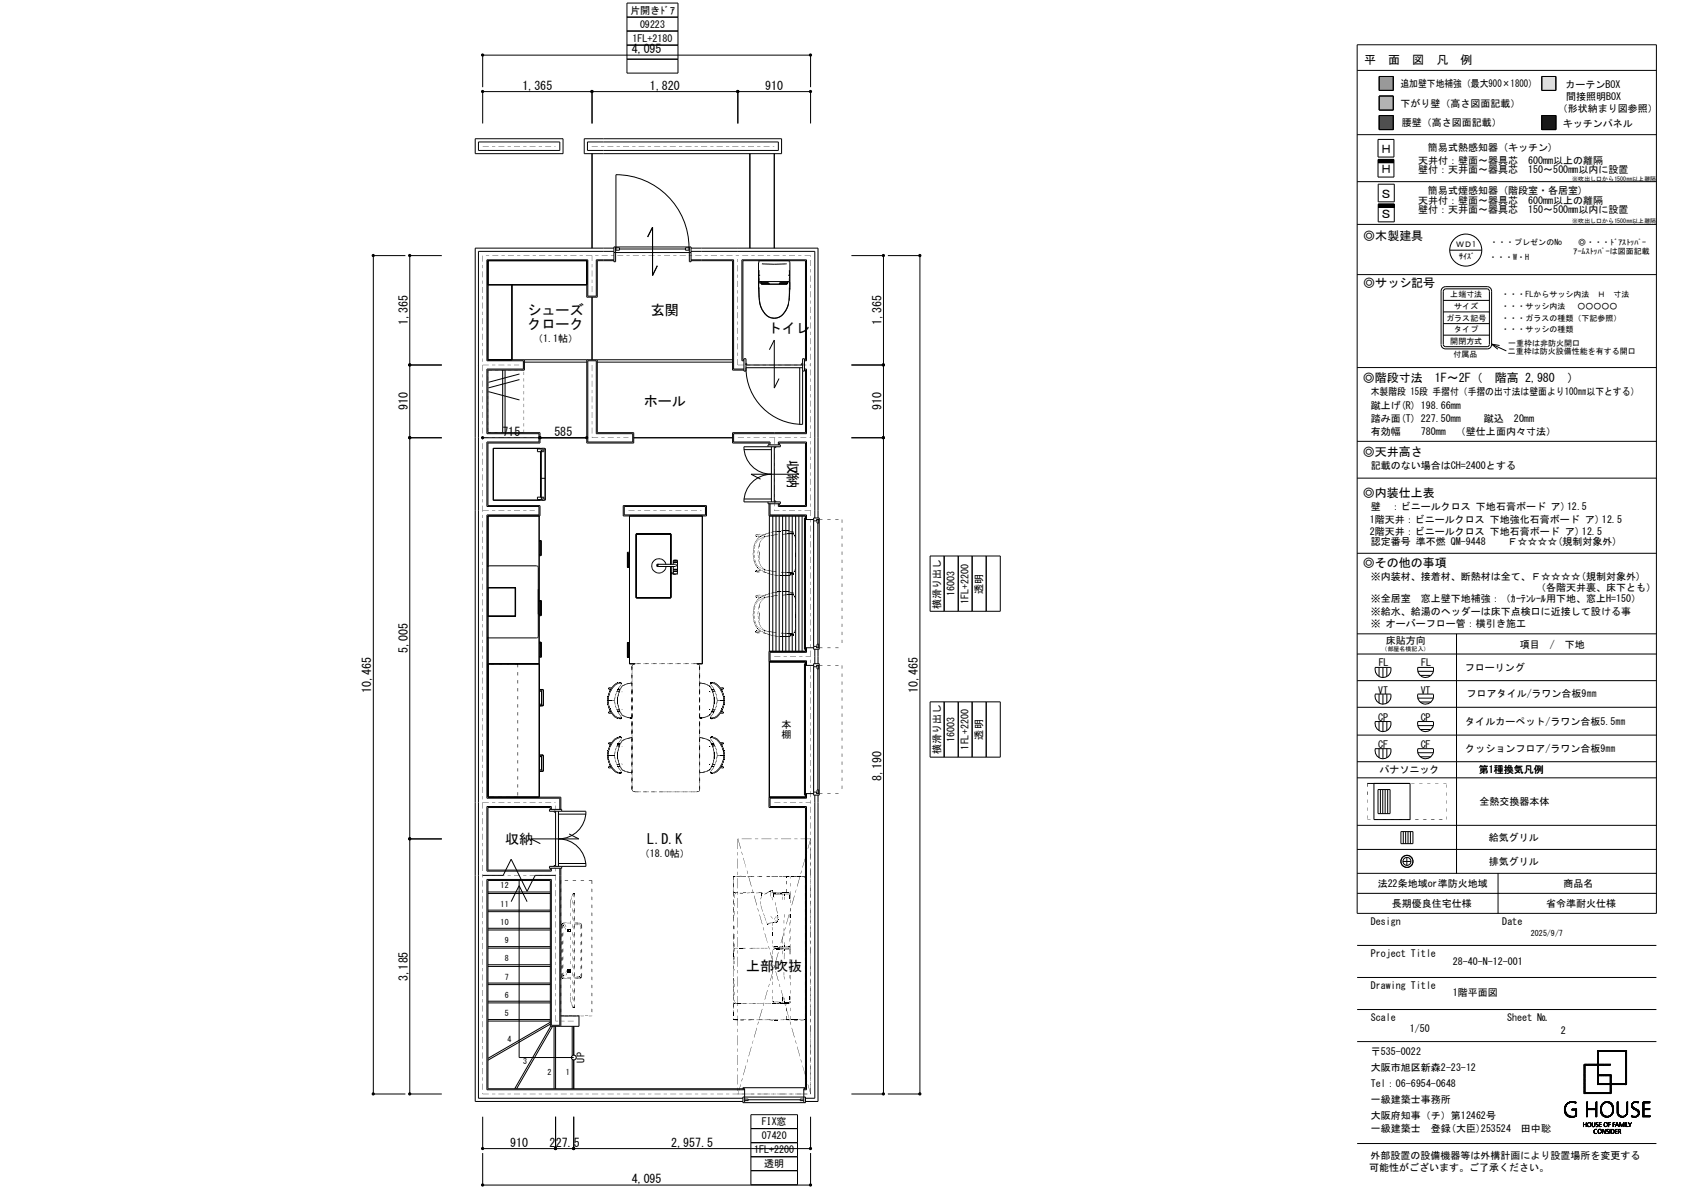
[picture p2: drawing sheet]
<svg xmlns="http://www.w3.org/2000/svg" width="420mm" height="297mm" viewBox="0 0 420 297" stroke-linecap="round" stroke-linejoin="round" font-family="sans-serif">
<defs><g id="words">
<g font-size="3.5">
<text x="131.7" y="78.7">シューズ</text>
<text x="131.7" y="82.2">クローク</text>
<text x="162.5" y="78.7">玄関</text>
<text x="191.7" y="83.2">トイレ</text>
<text x="160.8" y="101.4">ホール</text>
<text x="196.7" y="114.9" transform="rotate(90 196.7 114.9)">収納</text>
<text x="126.1" y="210.6">収納</text>
<text x="161.6" y="210.6">L.D.K</text>
<text x="186.3" y="242.4">上部吹抜</text>
</g>
<g font-size="3">
<text x="157.7" y="13.3">4,095</text>
<text x="340.7" y="16.1">平　面　図　凡　例</text>
<text x="130.4" y="22.4">1,365</text>
<text x="162.3" y="22.4">1,820</text>
<text x="191.1" y="22.4">910</text>
<text x="344.6" y="38.3">Ｈ</text>
<text x="344.6" y="43.3">Ｈ</text>
<text x="344.6" y="49.4">Ｓ</text>
<text x="340.4" y="59.8">◎木製建具</text>
<text x="344.6" y="54.4">Ｓ</text>
<text x="340.4" y="71.7">◎サッシ記号</text>
<text x="101.8" y="81.2" transform="rotate(-90 101.8 81.2)">1,365</text>
<text x="220.1" y="81.2" transform="rotate(-90 220.1 81.2)">1,365</text>
<text x="340.3" y="95.3">◎階段寸法　1F～2F（　階高 2,980　）</text>
<text x="101.8" y="102.4" transform="rotate(-90 101.8 102.4)">910</text>
<text x="220.1" y="102.4" transform="rotate(-90 220.1 102.4)">910</text>
<text x="125.4" y="108.8">715</text>
<text x="138.4" y="108.8">585</text>
<text x="340.3" y="113.7">◎天井高さ</text>
<text x="340.3" y="124">◎内装仕上表</text>
<text x="340.3" y="141.4">◎その他の事項</text>
<text x="101.8" y="163.1" transform="rotate(-90 101.8 163.1)">5,005</text>
<text x="92.7" y="172.9" transform="rotate(-90 92.7 172.9)">10,465</text>
<text x="229.2" y="172.9" transform="rotate(-90 229.2 172.9)">10,465</text>
<text x="220.1" y="194.9" transform="rotate(-90 220.1 194.9)">8,190</text>
<text x="101.8" y="244.9" transform="rotate(-90 101.8 244.9)">3,185</text>
<text x="127.4" y="286.3">910</text>
<text x="137.2" y="286.3">227.5</text>
<text x="167.6" y="286.3">2,957.5</text>
<text x="157.7" y="295.4">4,095</text>
</g>
<g font-size="2.5">
<text x="157.3" y="3.4">片開きﾄﾞｱ</text>
<text x="157.9" y="10.4">1FL+2180</text>
<text x="159.8" y="6.9">09223</text>
<text x="349.7" y="21.8">追加壁下地補強（最大900×1800）</text>
<text x="390.9" y="21.9">カーテンBOX</text>
<text x="349.7" y="26.8">下がり壁（高さ図面記載）</text>
<text x="389" y="28.1">（形状納まり図参照）</text>
<text x="391.1" y="25">間接照明BOX</text>
<text x="350" y="31.5">腰壁（高さ図面記載）</text>
<text x="390.3" y="31.6">キッチンパネル</text>
<text x="354.1" y="40.9">天井付：壁面～器具芯　600mm以上の離隔</text>
<text x="356.5" y="37.8">簡易式熱感知器 (キッチン)</text>
<text x="354.1" y="43.3">壁付：天井面～器具芯　150～500mm以内に設置</text>
<text x="354.1" y="50.8">天井付：壁面～器具芯　600mm以上の離隔</text>
<text x="354.1" y="53.3">壁付：天井面～器具芯　150～500mm以内に設置</text>
<text x="356.5" y="48.3">簡易式煙感知器 (階段室・各居室)</text>
<text x="133.1" y="85.3">（1.1帖）</text>
<text x="342.3" y="98.7">木製階段 15段 手摺付（手摺の出寸法は壁面より100㎜以下とする）</text>
<text x="342.3" y="102">蹴上げ(R) 198.66mm</text>
<text x="342.3" y="105.3">踏み面(T) 227.50mm</text>
<text x="370.5" y="105.2">蹴込　20mm</text>
<text x="342.3" y="108.6">有効幅</text>
<text x="354.8" y="108.6">780mm　（壁仕上面内々寸法）</text>
<text x="342.3" y="117.1">記載のない場合はCH=2400とする</text>
<text x="342" y="130.6">1階天井：ビニールクロス 下地強化石膏ボード ア) 12.5</text>
<text x="342.3" y="127.3">壁　：ビニールクロス 下地石膏ボード ア)12.5</text>
<text x="342" y="133.5">2階天井：ビニールクロス 下地石膏ボード ア) 12.5</text>
<text x="342.3" y="136.1">認定番号 準不燃 QM-9448　　Ｆ☆☆☆☆(規制対象外)</text>
<text x="238.3" y="148.8" transform="rotate(-90 238.3 148.8)">16003</text>
<text x="245.3" y="148.2" transform="rotate(-90 245.3 148.2)">透明</text>
<text x="342.3" y="144.7">※内装材、接着材、断熱材は全て、Ｆ☆☆☆☆(規制対象外)</text>
<text x="383.5" y="147.6">（各階天井裏、床下とも）</text>
<text x="234.8" y="151.9" transform="rotate(-90 234.8 151.9)">横滑り出し</text>
<text x="241.9" y="150.7" transform="rotate(-90 241.9 150.7)">1FL+2200</text>
<text x="342.3" y="150.2">※全居室　窓上壁下地補強：（ｶｰﾃﾝﾚｰﾙ用下地、窓上H=150）</text>
<text x="342.3" y="153.4">※給水、給湯のヘッダーは床下点検口に近接して設ける事</text>
<text x="342.3" y="156.6">※ オーバーフロー管：横引き施工</text>
<text x="346.1" y="160.7">床貼方向</text>
<text x="379.5" y="161.8">項目　/　下地</text>
<text x="344.3" y="166.3">FL</text>
<text x="354.9" y="166.3">FL</text>
<text x="365.8" y="167.6">フローリング</text>
<text x="344.1" y="173.1">VT</text>
<text x="354.7" y="173.1">VT</text>
<text x="344.1" y="179.9">CP</text>
<text x="354.8" y="180">CP</text>
<text x="366.2" y="174.1">フロアタイル/ラワン合板9㎜</text>
<text x="195.2" y="181.7">本</text>
<text x="195.2" y="184.2">棚</text>
<text x="238.3" y="185.2" transform="rotate(-90 238.3 185.2)">16003</text>
<text x="245.3" y="184.6" transform="rotate(-90 245.3 184.6)">透明</text>
<text x="365.9" y="180.8">タイルカーペット/ラワン合板5.5㎜</text>
<text x="234.8" y="188.3" transform="rotate(-90 234.8 188.3)">横滑り出し</text>
<text x="241.9" y="187.1" transform="rotate(-90 241.9 187.1)">1FL+2200</text>
<text x="344.1" y="186.7">CF</text>
<text x="354.8" y="186.7">CF</text>
<text x="365.9" y="187.6">クッションフロア/ラワン合板9㎜</text>
<text x="344.4" y="193">パナソニック</text>
<text x="369.3" y="193">第1種換気凡例</text>
<text x="366.9" y="201">全熱交換器本体</text>
<text x="369.2" y="209.9">給気グリル</text>
<text x="159.8" y="213.8">（18.0帖）</text>
<text x="369.2" y="215.9">排気グリル</text>
<text x="344" y="221.4">法22条地域or準防火地域</text>
<text x="390.4" y="221.4">商品名</text>
<text x="347.6" y="226.4">長期優良住宅仕様</text>
<text x="386" y="226.4">省令準耐火仕様</text>
<text x="342.3" y="230.8">Design</text>
<text x="375.1" y="230.8">Date</text>
<text x="342.3" y="238.8">Project Title</text>
<text x="362.8" y="241">28-40-N-12-001</text>
<text x="342.3" y="246.8">Drawing Title</text>
<text x="362.8" y="248.7">1階平面図</text>
<text x="342.3" y="254.8">Scale</text>
<text x="352" y="257.7">1/50</text>
<text x="376.3" y="254.8">Sheet №</text>
<text x="342.3" y="263.4">〒535-0022</text>
<text x="389.8" y="258">2</text>
<text x="146" y="265.2" transform="rotate(-90 146 265.2)">UP</text>
<text x="342.3" y="267.4">大阪市旭区新森2-23-12</text>
<text x="342.3" y="271.4">Tel：06-6954-0648</text>
<text x="342.3" y="275.4">一級建築士事務所</text>
<text x="190.2" y="280.9">FIX窓</text>
<text x="342.3" y="279.4">大阪府知事（チ）第12462号</text>
<text x="188.3" y="287.9">1FL+2200</text>
<text x="190.2" y="284.4">07420</text>
<text x="342.3" y="282.6">一級建築士　登録(大臣)253524　田中聡</text>
<text x="190.8" y="291.4">透明</text>
<text x="341.9" y="292.3">可能性がございます。ご了承ください。</text>
<text x="342.2" y="289.2">外部設置の設備機器等は外構計画により設置場所を変更する</text>
</g>
<g font-size="2">
<text x="363.6" y="61.8">ＷＤ1</text>
<text x="364.4" y="64.6">ｻｲｽﾞ</text>
<text x="371.8" y="64.8">・・・W・H</text>
<text x="372.1" y="61.1">・・・プレゼンのNo</text>
<text x="392.9" y="63.4">ｱｰﾑｽﾄｯﾊﾟｰは図面記載</text>
<text x="394.1" y="61.1">◎・・・ﾄﾞｱｽﾄｯﾊﾟｰ</text>
<text x="362.1" y="74.3">上端寸法</text>
<text x="363.1" y="77.1">サイズ</text>
<text x="374.9" y="77.1">・・・サッシ内法　 ○○○○○</text>
<text x="374.9" y="74.3">・・・FLからサッシ内法　Ｈ　寸法</text>
<text x="361.1" y="80">ガラス記号</text>
<text x="363.1" y="82.9">タイプ</text>
<text x="374.9" y="82.9">・・・サッシの種類</text>
<text x="374.9" y="80">・・・ガラスの種類（下記参照）</text>
<text x="362.1" y="85.8">開閉方式</text>
<text x="363" y="89">付属品</text>
<text x="376.5" y="88.4">二重枠は防火設備性能を有する開口</text>
<text x="376.6" y="86.4">一重枠は非防火開口</text>
<text x="125" y="221.7">12</text>
<text x="125" y="226.3">11</text>
<text x="125" y="230.8">10</text>
<text x="382.3" y="233.6">2025/9/7</text>
<text x="126" y="239.9">8</text>
<text x="126" y="235.4">9</text>
<text x="126" y="244.5">7</text>
<text x="126" y="249">6</text>
<text x="126" y="253.6">5</text>
<text x="126.7" y="260.2">4</text>
<text x="130.6" y="265.6">3</text>
<text x="136.7" y="268.3">2</text>
<text x="141.3" y="268.3">1</text>
</g>
<g font-size="1.5">
<text x="392.6" y="45.1">※吹出し口から1500㎜以上離隔</text>
<text x="392.6" y="55.8">※吹出し口から1500㎜以上離隔</text>
<text x="345" y="162.6">（部屋名横記入）</text>
</g>
</g></defs>
<path d="M344.4 19.1h3.5v3.5h-3.5z" fill-rule="evenodd" fill="#979797" stroke="#979797" stroke-width=".25"/>
<g fill="none" stroke="#000" stroke-width=".25">
<path d="M156.5 .8h12.8v17.4h-12.8zM156.5 4.3h12.8M156.5 7.7h12.8M156.5 11.3h12.8M156.5 14.8h12.8M338.9 17.6h74.7M338.9 11.2h74.7v216.8h-74.7zM344.4 19.1h3.5v3.5h-3.5zM385 19.1h3.5v3.5h-3.5zM118.7 34.6h21.9v3.8h-21.9zM119.5 35.4h20.3v2.1h-20.3zM120.5 30.8v-7.9h81.9v7.9"/>
<path d="M120.5 21.8v-8h81.9v8M145.9 34.6h49.3v3.8h-49.3zM146.7 35.4h47.7v2.1h-47.7zM147.8 22.9v7.9M147.8 38.4v23.5M184.2 22.9v7.9M187.2 38.4v23.5M193.3 38.4v23.5M338.9 33.6h74.7M344.1 34.8h4v4.4h-4zM344.1 39.8h4v4.4h-4zM344.1 39.9h4"/>
<path d="M344.1 39.8h4M344.4 24h3.5v3.5h-3.5zM344.4 28.8h3.5v3.5h-3.5zM385 28.8h3.5v3.5h-3.5zM161.7 59.1l1.2-2.4v12l1.2-2.4M338.9 56h74.7M338.9 45.3h74.7M344.1 40.6h4M344.1 40.5h4M344.1 40.4h4M344.1 40.3h4M344.1 40.2h4"/>
<path d="M344.1 40.1h4M344.1 40h4M344.1 51.7h4M344.1 46h4v4.4h-4zM344.1 51h4v4.4h-4zM344.1 51.6h4M344.1 51.5h4M344.1 51.4h4M344.1 51.3h4M344.1 51.2h4M344.1 51.1h4M101.2 63.8h-8v209.2h8"/>
<path d="M110.3 63.8h-8v209.2h8M121.8 71.1h24.7M127.8 71.1v18.7M147.8 74.2v15.6M153.3 65.1h-4.2v9.1h-2.6v-9.1h-24.7v24.7h61.1M153.3 61.9h-34.6v213h66.8M153.3 64.9h-4.4v9h-2.1v-9h-25.2v25.1h9.1v2.1h-9.1v16.1h13v2.1h-13v16.1h13v2.1h-13v70.7h18.2v2.8M153.3 62.7h-33.8v211.4h66M153.3 63h19.3M153.7 61.6v3.7h-.4v-3.7h19.3v3.7h-.5v-3.7M153.8 61.8h.9v.6h-.9v-18.8a18.2 18.2 0 0 1 18.2 18.2M154.7 62.1h16.5"/>
<path d="M171.2 61.8h.8v.6h-.8zM172.6 65.1h10.3v27.3h2.9M172.6 64.9h10.6v27.2h2.6M172.6 61.9h31.7v67.4M172.6 62.7h30.9v66.6M189.5 70.4v.2M189.5 70.4v3.8l.2 1.7M189.5 70.2h7.6M189.5 70.2l.1 .5M189.5 71.7l.3 4.2M189.5 67.4v2M189.6 65.5v.1"/>
<path d="M189.6 69.4l-.1 .8M189.7 68.6l-.1 .2M189.7 75.9l.3 .8M189.8 65.1l-.4 .4v6.8M190 70.4h.1M190 70.4h-.5M190 70.4v.5M190 76.7l.7 1.2 .9 1M190 76.7l.7 1.2M190.1 70.7h1.8M190.1 70.6h1.8M190.1 71h6.5"/>
<path d="M190.2 65.8l3.1 .2 3.1-.2M191.1 78.4l.5 .5M192 70.6v.3M194.6 70.6v.3M194.8 70.7h1.8M194.8 70.6h1.8M195.5 78.4a2.96 2.96 0 0 1-3.9 .5M195.5 78.4a2.91 2.91 0 0 1-3.9 .5M196.3 77.3l-.8 1.1M196.6 70.6h-2M196.6 70.4v.5h-6.5v-.3h1.9M196.6 70.4v.5"/>
<path d="M196.6 70.4h.5M196.8 65.1l.4 .4v6.8M196.9 68.6l.1 .2M196.9 75.9l-.6 1.4M197.1 65.5l-.1 .1M197.1 70.3v.1M197.1 70.4v4.7M197.1 67.4v3.5M197.1 71.7v2.5a6.4 6.4 0 0 1-.8 3.1M212.6 63.8h8v209.2h-8M221.7 63.8h8v209.2h-8M338.9 68.5h74.7"/>
<path d="M360.4 77.9h11.5M360.4 75h11.5M360.9 71.5h10.4a1.1 1.1 0 0 1 1.1 1.2v13.2a1.07 1.07 0 0 1-1.1 1.2h-10.4M360.9 72.1h10.4l.3 .1 .3 .5-.1 13.6-.5 .2h-10.4M361 72.1l-.4 .2-.2 .4v13.3l.1 .3 .5 .2M361 71.5a1.14 1.14 0 0 0-1.2 1.2v13.2a1.1 1.1 0 0 0 1.2 1.2M362 62.4h8M102.3 91.1h8M122 97.7l7.7 2.1M125.5 92.4v15.6M126.1 92.4v15.6M129.7 93.3l-7.7 2.1"/>
<path d="M129.7 94.7l-7.7 2.1M130.9 90.4h15.6M130.9 89.8v2.6h-9.1v15.6h13v2.6h-13v15.6h13v2.6h-13v70.2M146.5 89.8v20.8h11.7v-2.6h-9.1v-18.2M146.8 90h2.1v18.2h9.1v2.1h-11.2zM149.1 90.4h33.8M185.8 89.8h-.3v-24.7h15.6v24.7h-.2M185.8 90h-.5v-25.1h16.1v25.1h-.5M185.8 89.5h.5v1.3h-.2l.2 1.8h-.5zM186.3 91.1h14.1M186.3 90.7h.1v.4M192.1 87.3l1.2-2.4v12l1.2-2.4"/>
<path d="M199.7 91.8v14.1M200.4 91.8h-14.1a14.1 14.1 0 0 0 14.1 14.1v-16.4h.5v3.1h-.5M200.4 90.7h-.2v.4M200.9 92.4h.2v15.6h-18.2v2.6h9.1v.4M200.9 92.1h.5v16.1h-18.2v2.1h9.1v.7M212.6 91.1h8M338.9 91.7h74.7M360.4 80.8h11.5M360.4 83.7h11.5M372.4 85.9l3.7 1.7M372.4 85.9l2 .3M372.4 85.9l1.6 1.3"/>
<path d="M102.3 109.3h8M120.5 109.3h26M123.2 111.9h11.8v.2M123.2 111.9v13M123.2 111.9h11.8M135 112h.2M135 112.7v11.4M135.2 119.4h.9M135.2 112.7h-1v-.6h1.3l.3 .3v.3h-.4v-.3h-.2v12h.2v-.3h.4v.3l-.3 .3h-1.3v-.6h1M136 111.9h-.8v.2M136 111.9l.1 .1M136.1 112v.4"/>
<path d="M136.1 112h.1M136.1 112v12.7M158.2 109.3h24.7M185.8 112.2h6.8M191.8 111.5v-.5h3.1v.5h-9.1a6.9 6.9 0 0 0 6.8 6.9 6.9 6.9 0 0 0-6.8 6.9h9.1v.4h-3.1v-.4M192.6 111.5v13.8M193.3 111.5v13.8M193.7 111.5v.2h-.4M194.4 111v-.7h7v16.1h-7v-.7M194.6 111v-.4h6.5v15.6h-6.5v-.5M197.1 117.2l2.4 1.2h-12l2.4 1.2M212.6 109.3h8"/>
<path d="M338.9 110.2h74.7M338.9 119.3h74.7M134.6 134.9h.5v3.8M134.6 135.1l.3 .1M134.6 138.7h.5M134.6 128.8l.1 70.1-.2 .1M134.9 135.1v3.4l-.3-.1M134.9 135.1v.1M135 124.7v.2h-11.8M135 124.8l-11.8 .1M135.1 138.6v.1M135.2 124.7v.2h.8"/>
<path d="M136.1 124.7h.1M136.1 124.7l-.1 .2M136.1 124.4v.3M155.6 126.2h20.8v2.6h-20.8zM155.9 126.4h20.2v2.1h-20.2zM156.9 138v.1M157.2 138.1h-.3v3.3h.3M157.2 128.8v36.9h1.4M157.2 137.8h-.5v3.8h.5M158.8 133.3l.1 15.9M158.9 133.3v15.9h8.5M158.9 133.3h8.6"/>
<path d="M159 133.3l-.1 .1M159 133.3h-.1M159 133.2l-.1 .1v15.8M167.3 133.3h.1M167.4 133.3v7.5M167.4 133.3h.1M167.5 133.3v7.5M167.5 133.3h-8.7M167.5 133.3l-8.5-.1-.2 .1M167.5 133.3v.1M167.5 133.4h.1M167.5 133.3l-.1 .1"/>
<path d="M168.1 139.9h.1M168.5 139.8h.1M168.6 139.8l-.5 .1M168.8 139.8l.3 .1M169.1 139.9h.1M175.3 128.8l.1 36.9M175.4 128.8v36.9M185.8 124.5h6.8M192 125.7v3.1h9.1v33.8h-9.1v2.6h9.1v33.8h-9.1v2.5h9.1v70.2h-.4v3.5M192.1 128.8v33.8M192.3 125.7v2.8h9.1v1.2M193 128.8v33.8"/>
<path d="M193.3 125.1h.4v.2M193.8 128.8v33.8M194.6 128.8v33.8M195.4 128.8v33.8M196.2 128.8v33.8M197 128.8v33.8M197.8 128.8v33.8M198.7 128.8v33.8M199.5 128.8v33.8M200.3 128.8v33.8M201.1 129.3h-.2v32.8h.2M201.1 129.7h2.1"/>
<path d="M203.2 129.3h1.4v32.8h-1.4zM204 129.7v.9h.4v-.9M204.2 130.6v30.2M204.6 129.7h-.7v.3h-.7M232.2 138.8h17.6v13.8h-17.6zM235.8 138.8v13.8M239.3 138.8v13.8M242.7 138.8v13.8M246.3 138.8v13.8M338.9 138.1h74.7M121.8 141.4l.3-.2h11.8l.5 .4-.1 17.5-.1 .1h-12.2l-.2-.2M121.8 146.7h6.9"/>
<path d="M121.8 146.6h6.9M128.6 146.6l.1 .1M128.7 146.6v7.2M128.7 153.8h-.1M128.7 146.7v7.1h-6.8M128.7 153.7h.1M128.7 153.8h-6.9M128.7 146.7v.1M128.7 153.8h.1M128.7 153.7v.1M134.6 149.9h.5v3.8h-.5M134.6 150.1l.3 .1"/>
<path d="M134.9 150.1v3.3l-.3 .1M134.9 150.1v.1M158.9 149.1l.1 .1M158.9 149.2h.1M158.9 149.1h.1M164.3 140.8l-.1 .3 .2 .3M164.3 140.8h4.4l.2 .4-.3 .2h-4.5l-.1-.5 .4-.1M164.3 140.8l-.1 .2M166.2 140.8a1.78 1.78 0 0 0-2.8-1 1.78 1.78 0 0 0 .3 3 1.78 1.78 0 0 0 2.6-1.4M167.4 149.2l.1-.1-8.6 .1M167.4 141.4v7.7h-8.5M167.4 149.1v.1"/>
<path d="M167.5 141.4v7.8M167.5 149h.1M167.5 149l-.1 .2M167.6 143h.7M167.6 143h.1M167.6 143.2h.7M167.6 143v.1M167.6 143l-.1 .1M168.1 140.3h1.1M168.1 142.1h1.1M168.1 140.8v-.9h1.1v2.7h-1.1M168.1 143.2l1 .1"/>
<path d="M168.1 141.4v1.6M168.1 142.6h1.1l-.1 .7M168.1 143.3h.3M168.3 142.1v.1M168.4 143.3h.1M168.4 143.3h.3M169 142.1v.1M169.1 143.3h-.1M338.9 158.2h74.7M363.7 158.2v59.8M121.9 165.7v33.2M134.5 165.7l-12.7 .1"/>
<path d="M134.6 165.7h-12.8M134.6 160.3h.5v3.7h-.5M134.6 160.5h.3v3.3h-.3M134.6 165.7h.1M134.7 165.8v33.1M134.7 172.1h.9v4h-.9M134.7 172.5h.6M134.7 175.8h.6M135.1 172.5h.1M135.1 175.8h.1M135.3 172.4v3.5M135.6 172.1h.1"/>
<path d="M135.6 176.1h.1M135.6 172.2h.1M157.2 160.6h-.3v3.3h.3M157.2 160.4h-.5v3.7h.5M173.9 165.7h1.5M192.1 165.2v33.8M201.1 165.7h-.2v32.8h.2M201.1 161.7h2.1M201.1 166.1h2.1M201.4 161.7v1.1h-9.1v2.1h9.1v1.2M203.2 165.7h1.4v32.8h-1.4zM203.2 161.3h.7v.4h.7"/>
<path d="M203.5 162.1v3.6M204 161.7v-.9h.4v.9M204 166.1v.9h.4v-.9M204.2 167v30.1M204.3 162.1v3.6M204.6 166.1h-.7v.3h-.7M232.2 175.2h17.6v13.8h-17.6zM235.8 175.2v13.8M239.3 175.2v13.8M242.7 175.2v13.8M246.3 175.2v13.8M338.9 163.2h74.7"/>
<path d="M338.9 169.9h74.7M338.9 176.5h74.7M343.4 173.2h3.9M343.4 166.6h3.9a1.99 1.99 0 0 1-2 2.5 1.99 1.99 0 0 1-1.9-2.5zM343.4 173.3a1.99 1.99 0 0 0 1.9 2.4 1.99 1.99 0 0 0 2-2.4M344.3 166.6v2.2M344.3 173.3v2.2M345.3 166.6v2.5M345.3 173.3v2.5M346.3 166.6v2.2M346.3 173.3v2.2M354 173.2h3.9"/>
<path d="M354 167.6h3.9M354 174.2h3.9M354 166.6h3.9a1.99 1.99 0 0 1-1.9 2.5 1.99 1.99 0 0 1-2-2.5zM354 173.3a1.99 1.99 0 0 0 2 2.4 1.99 1.99 0 0 0 1.9-2.4M354.6 168.6h2.7M354.6 175.2h2.7M121.8 199h18.2v3M121.8 198.9h.1M121.9 198.9l.1 .1M134.7 188.5h.9v4h-.9M134.7 192.2h.6M135.2 188.8h-.1"/>
<path d="M135.2 192.1l-.1 .1M135.2 192.1l.1 .1M135.3 188.8h-.6M135.3 188.8l-.1 3.3M135.6 192.5h.1M135.6 188.5h.1M135.6 192.4h.1M201.1 198.1h2.1M201.4 198.1v1.1h-9.1v2.1h9.1v70.7h-.7M203.2 197.7h.7v.4h.7M203.5 198.5v75.6h-2.4M204 198.1v-1h.4v1"/>
<path d="M204.3 198.5v76.4h-3.2M338.9 194.1h74.7M338.9 183.5h74.7M338.9 190.1h74.7M341.4 195.5h10.7v9.1h-9v-9.1M343.4 180.1h3.9a1.99 1.99 0 0 1-2 2.5 1.99 1.99 0 0 1-1.9-2.5zM343.4 186.9h3.9a1.99 1.99 0 0 1-2 2.5 1.99 1.99 0 0 1-1.9-2.5zM344.1 197.1h3v6h-3zM344.3 180.1v2.2M344.3 186.9v2.2M344.7 197.1v6M345.3 197.1v6"/>
<path d="M345.3 180.1v2.5M345.3 186.9v2.5M345.9 197.1v6M346.3 180.1v2.2M346.3 186.9v2.2M346.5 197.1v6M354 180.1h3.9M354 181.1h3.9M354 186.9h3.9M354 187.9h3.9M354 180.1a1.99 1.99 0 0 0 2 2.5 1.99 1.99 0 0 0 1.9-2.5M354 186.9a1.99 1.99 0 0 0 2 2.5 1.99 1.99 0 0 0 1.9-2.5"/>
<path d="M354.6 182.1h2.7M354.6 188.9h2.7M102.3 209.4h8M120.5 218.5h5.1l2-4 4 8 2-4h5.1M129.6 219.8v44.1h13.7M137.4 202v-.5h-15.6v15.7h15.6v-.5M137.7 202v-.7h-16.1v16.1h16.1v-.7M138.3 202.5v.2h.4M138.7 202.5v13.7M138.7 216h-.4v.2M139.4 215.5h6.9M139.4 202.5v13.7"/>
<path d="M139.4 203.2h6.9M139.8 216.7v39.2h-2.1v-36.4h-16.1v52.5h64.3M140 216.7v39.5M140.3 202.5v-.5h-3.1v.5h9.1a6.8 6.8 0 0 1-6.9 6.9 6.9 6.9 0 0 1 6.9 6.8h-9.1v.5h3.1v-.5M142.1 208.2l2.4 1.2h-12l2.4 1.2M338.9 218h74.7M338.9 212h74.7M338.9 206h74.7M349.8 207.6h3v3h-3zM350.3 215h2M350.4 207.6v3M351 207.6v3"/>
<path d="M351.3 214v2M351.6 207.6v3M352.2 207.6v3M374.1 218v10M121.8 236.6h15.6M121.8 236.3h15.6M121.8 232.1h15.6M121.8 231.7h15.6M121.8 227.5h15.6M121.8 227.2h15.6M121.8 223h15.6M121.8 222.6h15.6"/>
<path d="M127.6 225l2-3.9 2 3.9M338.9 236h74.7M338.9 223h74.7M121.8 254.8h15.6M121.8 254.5h15.6M121.8 250.3h15.6M121.8 249.9h15.6M121.8 245.7h15.6M121.8 245.4h15.6M121.8 241.2h15.6M121.8 240.8h15.6M137.4 255.6l-15.6 9"/>
<path d="M137.4 255.1l-15.6 9.1M137.5 256.2l-9 15.5M138 256.2l-9 15.5M138.3 256.2v15.5M138.7 256.2v15.5M140 253.6h4.6v2.6h-7.2v-36.4h-15.6v51.9h64.1v3.5M142.9 256.2v7.3M143.3 256.2v7.2M338.9 244h74.7M338.9 252h74.7M338.9 260h74.7M120.5 278.7v8h81.9v-8"/>
<path d="M138.7 278.7v8M142.9 264.4v7.3M143.3 264.5v7.2M143.3 278.7v8M185.5 273.8h15.6v1.4h-15.6zM185.9 274.3h.9v.4h-.9M186.8 274.5h13M187.5 278.2h11.6v17.5h-11.6zM200.7 274.3h-.9v.4h.9M201.1 271.5h-15.6v.2M390.6 277.2l.5 .5M390.6 277.1l.4 .4"/>
<path d="M390.6 277l.4 .5M390.6 276.9l.3 .4M390.6 276.7l.3 .4M390.6 276.6l.3 .4M390.6 276.6l.3 .3M390.6 276.5l.3 .3M390.7 277.5l1.3 1.3-.5-.5M390.7 277.4l.5 .5M390.7 277.3l.4 .5M390.7 276.4l.2 .2M390.7 277.6l1.2 1.2M390.7 276.2l.2 .2"/>
<path d="M390.7 277.7l1.1 1.1M390.8 277.9l.8 .8M390.8 277.8l.9 1M390.8 275.9l.2 .3M390.8 276l.3 .1M390.8 275.8l.3 .3M390.9 278.1l.5 .5M390.9 277.2l-.3-.4 .3 .4M390.9 276.7l-.2-.3 .2 .3M390.9 275.7l.2 .4-.2-.3M390.9 275.7l.3 .2-.2-.3 .3 .2M390.9 276.5l-.2-.3 .2 .4"/>
<path d="M391 275.6l.2 .2M391 276.3l-.3-.2 .3 .3M391.1 275.5l.2 .3M391.1 275.5l.2 .2M391.1 275.5l.3 .2M391.2 275.4l.2 .2M391.2 278l-.5-.6 1.4 1.4M391.3 275.3l.3 .2M391.5 275.2l.2 .2M391.5 275.5l-.3-.1 .3 .2M391.6 275.5l-.2-.2 .2 .2M391.6 275.2l.1 .2"/>
<path d="M391.6 275.1l.2 .2M391.6 275.5l-.2-.2 .1 .2M391.6 278.4l.5 .4M391.7 275.1l.2 .2M391.7 275.1l.3 .2M391.7 278.4l.4 .4M391.8 278.4l.4 .4M391.8 278.5l.5 .3-.4-.3M392 278.5l.4 .3-.4-.2M392.1 275l.2 .2M392.1 275l.3 .2M392.1 278.6l.5 .2-.3-.2"/>
<path d="M392.2 275.2l-.3-.2 .2 .3M392.2 275l.3 .2M392.3 275l.3 .2M392.3 278.6l.3 .2M392.4 275l.3 .2M392.4 278.6l.3 .2M392.5 275l.3 .2M392.5 277v.1M392.5 276.9v.2M392.5 276.9l.1 .2M392.5 278.6l.3 .2-.2-.2M392.6 276.8l.3 .3"/>
<path d="M392.6 275l.3 .2M392.6 278.6l.2 .2M392.6 278.6l.4 .2M392.6 276.8l.4 .3-.3-.3M392.6 275l.4 .2M392.7 277.1l-.2-.3 .3 .3M392.7 275l.4 .2M392.7 276.8l.4 .3M392.7 276.8l.3 .3M392.8 278.6l.2 .2M392.8 276.8l.3 .3M392.9 275l.3 .3-.3-.3"/>
<path d="M392.9 276.8l.3 .3M392.9 275l.5 .3M392.9 278.6l.3 .2M393 276.8l.3 .3-.2-.3M393 275l.4 .4M393 278.6l.4 .2M393 276.8l.3 .3M393.1 276.8l.6 .6M393.1 278.8l-.3-.2 .3 .2M393.1 276.8l.6 .5M393.1 275l.4 .4M393.2 276.8l.5 .4"/>
<path d="M393.2 275l.3 .3-.2-.3M393.3 278.5l.2 .2M393.3 276.8l.4 .4M393.4 276.8l.3 .3M393.4 275l.1 .2-.1-.2M393.4 278.1l.3 .4-.3-.3M393.4 278l.3 .4M393.4 278l.3 .3M393.4 277.7l.3 .5-.3-.3M393.4 277.5l.3 .5M393.4 277.4l.3 .3M393.4 277.2l.3 .5"/>
<path d="M393.4 276.8l.3 .1M393.4 278.7l-.2-.2 .3 .2M393.4 278.4l.2 .2M393.4 278.2l.3 .4M393.4 277.5l.3 .3M393.4 277.3l.3 .2M393.5 275.1h.1M393.5 276.8l.2 .1M393.6 276.8l.1 .1M393.7 276.8h.1M395.5 272.9v.1M395.5 272.2l.3 .5"/>
<path d="M395.5 272.1l.3 .3M395.5 271.9l.3 .4M395.5 271.8l.3 .4M395.5 271.5l.3 .5M395.5 271.4l.3 .3M395.5 271.1l.3 .4M395.5 270.9l.3 .3M395.5 270.8l.3 .3M395.5 270.6l.3 .4M395.5 270.5l.3 .3M395.5 270.4l.3 .3M395.5 270.3l.3 .3"/>
<path d="M395.5 270.2l.3 .4-.3-.3M395.5 268.3l.3 .4M395.5 268.5l.3 .3M395.5 268.8l.3 .3M395.5 268.9l.3 .3-.3-.3M395.5 269l.3 .3M395.5 269.1l.3 .3M395.5 269.2l.3 .3-.3-.3M395.5 269.3l.3 .3-.3-.2M395.5 269.4l.3 .3M395.5 269.5l.3 .3M395.5 269.6l.3 .3"/>
<path d="M395.5 270.1l.3 .3M395.5 269.8l.3 .3M395.5 272.5l.5 .5M395.5 272.7l.4 .3-.4-.2 .2 .2M395.5 265.9l.3 .4M395.5 266.3l.3 .2M395.5 266.2l.3 .4-.3-.3M395.5 266.4l.3 .3M395.5 265.7l.3 .3-.2-.1M395.5 265.8l.3 .3M395.5 266.5l.3 .3-.3-.2M395.5 266.7l.3 .2"/>
<path d="M395.5 266.1l.3 .3M395.5 266.3l.3 .3M395.5 267.2l.3 .5M395.5 266.6l.3 .3M395.5 267.3l.3 .2M395.5 267.7l.3 .3M395.5 267.6l.3 .2M395.5 266.8l.3 .3M395.5 267.5l.3 .4-.3-.3M395.5 267.8l.3 .3-.3-.2M395.5 268l.3 .2M395.5 268.3l.3 .2"/>
<path d="M395.5 267.5l.3 .3M395.5 268.4l.3 .2M395.5 267.6l.3 .3M395.5 268.9l.3 .2M395.5 268.1l.3 .3M395.5 268.9l.3 .3M395.5 270.6l.3 .2M395.5 271.4l.3 .2M395.5 271.6l.3 .3M395.5 267.9l.3 .3M395.5 272.8l.2 .2M395.6 265.6l.3 .3"/>
<path d="M395.6 265.9h.2M395.6 273l-.1-.1 .2 .1M395.7 265.9h.1M395.8 271.5l-.3-.2 .3 .3M395.8 271.2l-.3-.2 .3 .4M395.8 268.9l-.3-.3 .3 .4M395.8 269.9l-.3-.2 .3 .3M395.8 270.2l-.3-.3 .3 .4M395.8 265.9l-.3-.3 .3 .3M395.8 267l-.3-.3 .3 .3M395.8 267.2l-.3-.2 .3 .4M395.8 268.3l-.3-.2 .3 .3"/>
<path d="M395.8 272.8l.2 .2M395.9 272.8l.2 .2M395.9 265.6l.3 .3M395.9 265.9l-.3-.3 .5 .3M395.9 273l-.4-.5 .6 .5M396 265.6l.2 .3M396 272.8l.2 .2M396 265.6l.4 .3M396.1 272.8l.3 .2M396.1 265.6l.2 .3M396.2 276.2l.2 .5M396.2 276.1l.2 .4"/>
<path d="M396.2 275.8l.2 .3M396.2 275.7l.2 .4M396.2 275.5l.2 .4-.2-.3M396.2 275.5l.2 .3M396.2 275.3l.2 .2M396.2 275.1l.2 .5M396.2 276.5l.5 .5-.3-.3M396.2 276.4l.4 .6-.4-.5 .2 .4M396.2 278.6l.2 .2M396.2 278.5l.2 .3M396.2 278.3l.2 .5M396.2 278.2l.2 .3-.2-.3"/>
<path d="M396.2 278l.2 .4-.2-.3M396.2 277.8l.2 .3M396.2 277.5l.2 .4M396.2 277.5l.2 .3M396.2 277.4l.2 .3-.2-.2M396.2 277.2l.2 .3M396.2 277l.2 .5-.2-.3M396.2 276.9l.2 .3M396.2 276.7l.2 .5M396.2 272.8l.3 .2-.3-.2M396.2 278.3l.2 .3M396.2 278l.2 .3"/>
<path d="M396.2 277.7l.2 .3M396.2 277.3l.2 .3M396.2 276.6l.2 .4M396.2 275.4l.2 .3M396.2 278.8v-.2l.1 .2M396.2 265.6l.4 .3M396.2 275l.2 .3M396.3 272.8l.2 .2M396.3 272.8l.4 .2M396.3 275h.1M396.4 265.6l.3 .3M396.4 276.2l-.2-.3 .2 .4"/>
<path d="M396.4 275.3l-.2-.3 .2 .3M396.4 275.2l-.2-.2 .2 .2M396.4 276.9h.1M396.4 278.2l-.2-.3 .2 .3M396.4 277h.1M396.5 276.7l.4 .3M396.5 272.8l.2 .2M396.5 265.6l.3 .3M396.6 276.7l.3 .3M396.6 265.6l.3 .3M396.7 276.7l.3 .3M396.7 273l-.2-.2 .3 .2"/>
<path d="M396.7 272.8l.3 .2M396.8 276.7l.3 .3-.3-.3M396.9 276.7l.3 .3M396.9 273l-.2-.2 .3 .2M396.9 265.6l.3 .3-.2-.3M396.9 277l-.3-.3 .4 .3M397 276.7l.3 .3M397 265.9l-.3-.3 .4 .3M397 265.6l.5 .3M397.1 273l-.3-.2 .5 .2M397.1 265.6l.3 .3M397.1 276.7l.4 .3"/>
<path d="M397.2 272.8l.2 .2M397.2 276.7l.4 .3M397.2 273l-.2-.2 .3 .2M397.2 272.8l.3 .2-.2-.2M397.3 277l-.3-.3 .4 .3M397.3 265.6l.3 .3-.3-.3M397.3 276.7l.3 .3M397.3 265.6l.2 .3M397.3 265.6l.4 .3M397.4 276.7l.5 .3M397.4 272.8l.3 .2M397.5 265.6l.4 .3"/>
<path d="M397.6 273l-.3-.2 .3 .2M397.6 277l-.3-.3 .4 .3M397.6 276.7l.3 .3M397.7 276.7l.3 .3M397.7 265.6l.4 .3M397.7 272.8l.3 .2M397.8 276.7l.4 .3M397.8 273l-.3-.2 .4 .2M397.8 272.8l.3 .2M397.8 265.6l.5 .3-.3-.3M397.9 276.7l.3 .3M398 272.8l.1 .2"/>
<path d="M398 276.7l.4 .3M398 272.8l.3 .2M398.1 265.6l.3 .3M398.1 276.7l.6 .6M398.1 272.8l.3 .2-.3-.2M398.1 265.6l.3 .3-.1-.3M398.1 276.7l.6 .7M398.2 276.7l.5 .5-.2-.3M398.2 277l-.3-.3 .4 .3M398.2 272.8l.3 .2M398.2 265.6l.3 .3M398.3 276.7l.4 .5"/>
<path d="M398.3 272.8l.3 .2M398.3 272.8l.2 .2M398.4 272.8l.3 .2M398.5 276.2l.2 .3M398.5 276.1l.2 .4M398.5 275.8l.2 .5M398.5 278.7l.1 .1M398.5 278.6l.2 .2M398.5 278.4l.2 .4-.2-.3M398.5 278.1l.2 .3M398.5 277.9l.2 .3M398.5 277.5l.2 .5"/>
<path d="M398.5 277.3l.2 .2M398.5 277.1l.2 .5M398.5 276.5l.2 .3M398.5 276.8l.2 .3M398.5 277.2l.2 .2M398.5 277.5l.2 .2M398.5 275.3l.2 .2M398.5 275.1l.2 .4-.2-.3M398.5 272.8l.2 .2M398.5 275.3l.2 .3M398.5 275.4l.2 .4M398.5 275.6l.2 .5"/>
<path d="M398.5 275.8l.2 .3M398.5 265.6l.3 .3M398.5 278l.2 .3M398.5 277.9l.2 .4M398.5 277.7l.2 .3M398.5 277.4l.2 .4M398.5 277.3l.2 .4M398.5 278.7v.1M398.5 276.4l.2 .3M398.5 275.3l.2 .4M398.5 275l.2 .2M398.6 272.8l.3 .2"/>
<path d="M398.6 265.6l.5 .6-.2-.3M398.6 265.9l-.3-.3 .4 .3M398.6 275l.1 .2M398.7 272.8l.3 .2-.2-.2M398.7 275v.2M398.7 276.6l-.2-.3 .2 .3M398.7 278.5l-.2-.3 .2 .4M398.7 278.1l-.2-.3 .2 .4M398.7 276.9l-.2-.3 .2 .4M398.7 275.3l-.2-.3 .2 .4M398.7 265.6l.4 .4M398.7 275h.1"/>
<path d="M398.8 272.8l.3 .2M398.8 265.9l-.1-.3 .4 .5M398.8 265.6l.3 .3M398.9 262.5l.2 .2M398.9 262.4l.2 .2zM398.9 262.3l.1 .2M398.9 262.2l.2 .3M398.9 263.6l.2 .3M398.9 263.5l.2 .3-.2-.2M398.9 264.6l.2 .2-.2-.1M398.9 263.4l.2 .2M398.9 263.3l.2 .3"/>
<path d="M398.9 263.2l.2 .3M398.9 262.8l.2 .3M398.9 263.9l.2 .3M398.9 262.6l.2 .3M398.9 262.5l.2 .3M398.9 263.7l.2 .2M398.9 264.8l.2 .3-.2-.2M398.9 263.8l.2 .3M398.9 265l.2 .2M398.9 265.3l.2 .2M398.9 264.2l.2 .3M398.9 265.6l.3 .3"/>
<path d="M398.9 265.6l.2 .3M398.9 264.7l.2 .3M398.9 265.7l.2 .2M398.9 264.9l.2 .3M398.9 265.9l.2 .2M398.9 266l.2 .3M398.9 265.1l.2 .3M398.9 266.1l.2 .3-.2-.2M398.9 266.3l.2 .2M398.9 265.5l.3 .4M398.9 266.6l.2 .2M398.9 266.7l.2 .2"/>
<path d="M398.9 266.7l.2 .4-.2-.2M398.9 266.2l.2 .3M398.9 266.4l.2 .3M398.9 267.2l.2 .2M398.9 267.2l.2 .3-.2-.2M398.9 267.3l.2 .3M398.9 266.8l.2 .3M398.9 267.4l.2 .4-.2-.3M398.9 267.7l.2 .1M398.9 267.1l.2 .3M398.9 267.8l.2 .4M398.9 268l.5 .5z"/>
<path d="M398.9 267.5l.2 .3M398.9 268.2l.2 .2M398.9 267.7l.2 .3M398.9 268.2l.3 .3zM398.9 268.5l.2 .2M398.9 268.1l.4 .4-.2-.2M398.9 268.1l.3 .4M398.9 268.5l.2 .3-.2-.2M398.9 268.6l.2 .3M398.9 268.4l.2 .3M398.9 268.7l.2 .4M398.9 269.1l.2 .4"/>
<path d="M398.9 269.5l.2 .2-.2-.2M398.9 269.8l.2 .2M398.9 269.7l.2 .3M398.9 270.1l.2 .3M398.9 270.3l.3 .4zM398.9 270.4l.3 .3-.3-.1M398.9 270.7h.1M398.9 270.6l.1 .1M398.9 267.3l.2 .2M398.9 265.9l.2 .3M398.9 264.6l.2 .3M398.9 262.2l.3 .3"/>
<path d="M398.9 272.8l.2 .2M399 262.2l.3 .3M399 262.5l.1 .1M399 272.8l.3 .2M399 262.5h.1M399.1 272.8l.4 .2-.3-.2M399.1 268.4l.1 .1M399.1 264.5l-.2-.3 .2 .6M399.1 263.2l-.2-.3 .2 .5M399.1 264.2l-.2-.2 .2 .4M399.1 262.9l-.2-.2 .2 .4M399.1 264l-.2-.3 .2 .3"/>
<path d="M399.1 265.3l-.2-.3 .2 .3M399.1 265.6l-.2-.3 .5 .6M399.1 265.6l-.2-.2 .4 .5M399.1 266.6l-.2-.2 .2 .3M399.1 267.2l-.2-.3 .2 .4M399.1 268.6l-.2-.3 .2 .3M399.1 269.1l-.2-.2 .2 .4M399.1 269.5l-.2-.2 .2 .4M399.1 269.8l-.2-.3 .2 .4M399.1 270.2l-.2-.3 .2 .4M399.1 270.4l-.2-.2 .4 .5M399.1 268.3l.2 .2"/>
<path d="M399.1 265.7l.1 .2M399.1 265.6l.2 .3M399.2 265.6l.3 .3-.2-.3M399.2 268.3l.3 .2M399.2 270.5l.5 .2M399.2 262.2l.3 .3M399.2 265.6l.3 .3M399.3 265.6l.3 .3M399.3 268.3l.3 .2-.2-.2M399.3 262.5l-.2-.3 .4 .3M399.3 262.2l.3 .3-.2-.3M399.3 270.5l.3 .2"/>
<path d="M399.3 270.7l-.4-.4 .5 .4M399.4 262.2l.2 .3M399.4 265.6l.3 .3M399.4 268.3l.3 .2M399.4 272.8l.3 .2M399.4 262.2l.3 .3M399.5 265.6l.3 .3M399.5 270.5l.5 .2M399.5 273l-.3-.2 .4 .2M399.5 265.6l.3 .3-.2-.3M399.6 262.2l.3 .3M399.6 268.3l.3 .2"/>
<path d="M399.6 276.9l.4 .6-.4-.3 .4 .4M399.6 276.6l.3 .3M399.6 276.6l.3 .4M399.6 276.7l.3 .4M399.6 270.5l.3 .2M399.6 276.5l.3 .3M399.7 277.5l1.3 1.3M399.7 277.4l.4 .5M399.7 277.4l.3 .3M399.7 276.4l.2 .3-.3-.2M399.7 276.4l.2 .2M399.7 276.3l.2 .3"/>
<path d="M399.7 262.2l.3 .3-.3-.3M399.7 268.3l.3 .2-.3-.2M399.7 272.8l.3 .2M399.7 277.3l.3 .4M399.7 277.6l1.2 1.2M399.7 277.7l1.1 1.1M399.7 276.1l.3 .3M399.7 273l-.2-.2 .3 .2M399.7 276.2l.2 .3M399.8 272.8l.3 .2-.3-.2M399.8 262.5l-.3-.3 .3 .3M399.8 262.2l.3 .3-.3-.3"/>
<path d="M399.8 268.5l-.3-.2 .3 .2M399.8 276l.2 .3M399.8 275.8l.3 .2M399.8 272.8l.2 .2M399.8 270.5l.3 .2M399.8 265.6l.3 .3M399.8 277.9l.8 .8M399.8 272.8l.5 .2M399.8 273l-.3-.2 .4 .2M399.9 278.1l.4 .5M399.9 275.8l.2 .2M399.9 275.7l.2 .2"/>
<path d="M399.9 262.2l.3 .3-.2-.3M399.9 265.6l.2 .3M399.9 265.9l-.3-.3 .4 .3M399.9 270.5l.2 .2M399.9 268.3l.2 .2M399.9 275.7l.2 .3M399.9 277l-.3-.2 .3 .4M399.9 268.3l.3 .2M400 262.2l.3 .3M400 275.5l.2 .3M400 276.1l-.2-.1 .2 .2M400 275.5l.3 .2"/>
<path d="M400 265.6l.3 .3M400 268.3l.4 .2-.3-.2M400 268.5l-.2-.2 .2 .2M400 270.5l.3 .2M400 268.5l-.2-.2 .3 .2M400 272.8l.6 .2M400.1 275.4l.3 .2M400.2 275.8l-.3-.2 .2 .3M400.2 275.3l.2 .2M400.2 268.3l.3 .2M400.2 265.6l.3 .3M400.2 262.2l.3 .3"/>
<path d="M400.2 270.5l.3 .2M400.3 275.3l.1 .2M400.3 265.9l-.2-.3 .3 .3M400.3 268.3l.5 .2M400.3 270.5l.3 .2M400.3 270.7l-.2-.2 .3 .2M400.3 272.8l.2 .2M400.3 275.3l.2 .2M400.3 262.2l.3 .3M400.3 275.6l-.2-.2 .2 .3M400.3 275.2l.3 .2M400.3 272.8l.3 .2"/>
<path d="M400.4 262.5l-.3-.3 .3 .3M400.4 268.3l.2 .2M400.4 278.3l.5 .5M400.4 265.6l.3 .3M400.4 272.8l.3 .2M400.5 278.7l-.7-.7 .7 .7M400.5 270.5l.3 .2-.2-.2M400.5 275.1l.2 .3-.3-.2M400.5 265.6l.3 .3-.2-.3M400.5 265.9l-.2-.3 .3 .3M400.6 262.2l.3 .3M400.6 268.3l.3 .2"/>
<path d="M400.6 270.5l.3 .2M400.6 265.6l.2 .3M400.6 275l.2 .3-.2-.2M400.6 265.6l.3 .3M400.6 270.7l-.2-.2 .3 .2M400.6 272.8l.2 .2M400.6 278.4l.5 .4-.3-.3M400.6 278.7l-.8-.9 .9 1M400.6 262.5l-.2-.3 .4 .3M400.6 262.2l.6 .3M400.6 272.8l.3 .2M400.6 275l.3 .3"/>
<path d="M400.7 275l.3 .3M400.7 272.8l.3 .2-.2-.2M400.8 275l.2 .3M400.8 262.2l.2 .3M400.8 265.6l.3 .3M400.8 270.5l.3 .2M400.8 278.5l.4 .3M400.9 265.6l.3 .3-.3-.3M400.9 270.5l.3 .2-.3-.2M400.9 275l.3 .2M400.9 268.3l.3 .2M400.9 268.5l-.2-.2 .3 .2"/>
<path d="M400.9 270.5l.2 .2M400.9 272.8l.2 .2M400.9 265.6l.2 .3M400.9 278.6l.3 .2M400.9 278.6l.4 .2M400.9 275l.2 .2-.2-.2M400.9 262.2l.4 .3M400.9 265.9l-.2-.3 .3 .3M400.9 270.7l-.2-.2 .3 .2M400.9 272.8l.3 .2M401 275l.3 .2zM401 265.6l.3 .3"/>
<path d="M401 268.3l.3 .2M401 270.5l.3 .2M401 272.8l.4 .2M401.1 278.6l.2 .2M401.1 265.6l.3 .3M401.1 268.3l.3 .2M401.1 270.5l.3 .2M401.1 268.5l-.3-.2 .3 .2M401.1 262.2l.3 .3M401.1 275l.2 .1M401.2 275l.2 .2M401.2 265.6l.2 .3"/>
<path d="M401.2 270.5l.2 .2-.2-.2M401.2 275h.1M401.2 262.2l.3 .3-.2-.3M401.2 272.8l.3 .2-.3-.2M401.2 268.3l.2 .2M401.2 275l.4 .3M401.2 265.6l.3 .3M401.2 268.3l.3 .2M401.2 270.5l.5 .2M401.2 278.6h.1M401.3 278.7l-.2-.1 .3 .2-.4-.2 .3 .2M401.3 278.6l.2 .2-.2-.2"/>
<path d="M401.3 275.1l-.2-.1 .3 .2M401.3 278.6l.3 .2-.2-.2M401.3 262.2l.3 .3M401.3 270.5l.2 .2M401.3 278.6l.1 .2M401.3 275l.2 .3M401.3 275.1v.1M401.3 275l.3 .3-.3-.3M401.3 268.3l.5 .2M401.3 272.8l.4 .2-.3-.2M401.4 275l.3 .3M401.4 262.2l.2 .3"/>
<path d="M401.4 268.5l-.2-.2 .2 .2M401.4 275l.5 .4M401.4 278.6l.3 .2-.3-.2M401.4 272.8l.3 .2M401.4 278.6l.3 .2M401.4 270.5l.6 .2M401.4 268.3l.3 .2M401.5 278.6l.3 .2M401.5 265.6l.3 .3M401.5 275l.5 .5M401.5 262.2l.3 .3M401.6 278.6l.2 .2"/>
<path d="M401.6 265.9l-.3-.3 .4 .3M401.6 270.5l.2 .2M401.6 272.8l.1 .2M401.6 262.2l.4 .3M401.6 268.3l.3 .2M401.6 272.8l.3 .2M401.7 278.6l.2 .2M401.7 275l1.1 1.1M401.7 278.5l.3 .2M401.7 262.5l-.3-.3 .3 .3M401.7 272.8l.3 .2M401.7 262.2l.3 .3"/>
<path d="M401.7 265.6l.3 .3M401.7 270.5l.6 .7-.3-.2M401.8 278.5l.2 .2M401.8 268.3l.5 .5zM401.8 272.8l.2 .2M401.8 278.5l.3 .2M401.8 265.9l-.2-.3 .4 .3M401.8 265.6l.3 .3M401.8 270.5l.4 .2M401.8 275l1 1M401.9 278.4l.3 .2M401.9 275l.9 .9"/>
<path d="M401.9 268.3l.4 .4M401.9 272.8l.2 .2M401.9 278.5l.1 .2M401.9 262.2l.3 .3M402 275.1l.7 .6M402 268.5l-.3-.2 .6 .6-.3-.3M402 268.3l.3 .3-.1-.1M402 270.5l.3 .2M402 272.8h.1M402 262.5l-.2-.3 .3 .3M402 268.3l.3 .2zM402 268.7l.3 .2"/>
<path d="M402 268.8l.3 .3-.3-.2M402 269.1l.3 .4-.3-.3M402 269.3l.3 .3M402 269.5l.3 .4-.3-.2M402 269.4l.3 .3M402 269.8l.3 .4-.3-.3M402 269.7l.3 .3M402 270.1l.6 .6-.4-.2M402 270.3l.4 .4zM402 271l.3 .4M402 271.1l.3 .3M402 271.2l.3 .4"/>
<path d="M402 271.4l.3 .5-.3-.3M402 271.7l.3 .2M402 271.7l.3 .4-.3-.2M402 271.9l.3 .3M402 272l.3 .3M402 272.1l.3 .4M402 272.3l.3 .3M402 272.2l.3 .2M402 272.5l.3 .3M402 272.5l.3 .4M402 272.8l.3 .2M402 268.7l.3 .3"/>
<path d="M402 273h.1M402 272.9l.1 .1M402 272.9l.2 .1M402 272.8l.2 .2M402.1 278.3l.2 .2M402.1 270.5h.1M402.1 270.7l.2 .3-.4-.5 .4 .4M402.1 265.6h.1M402.1 268.3l.2 .1M402.2 278.6l-.2-.2 .2 .2M402.2 278.3l.2 .2M402.2 265.7l-.2-.1 .2 .2"/>
<path d="M402.2 275.2l.4 .4M402.2 268.3l.1 .1M402.2 268.5l.1 .1M402.3 275.3l.2 .2M402.3 262.5l-.3-.3 .5 .3M402.3 262.2l.3 .3M402.3 268.3h.1M402.3 278.5l-.3-.2 .2 .3M402.3 278.1l.1 .3-.2-.1M402.3 278.1l.2 .2M402.3 269.2l-.3-.3 .3 .4M402.3 270.2l-.3-.2 .3 .3"/>
<path d="M402.3 272.5l-.3-.2 .3 .4M402.3 270.7l-.3-.2 .3 .3M402.3 275.8l.6 .6-.5-.5M402.4 278l.1 .3-.2-.3M402.4 278l.2 .2M402.4 277.9l.3 .2M402.4 262.2l.3 .3M402.4 270.5l.3 .2M402.5 276l.4 .4M402.5 277.7l.3 .3-.3-.2M402.5 276.1l.4 .4-.4-.4M402.5 262.2l.3 .3-.2-.3"/>
<path d="M402.5 270.5l.3 .2-.3-.2M402.5 270.7l-.5-.5 .6 .5M402.5 277.5l.3 .2M402.5 276.2l.4 .5M402.5 276.1l.4 .4M402.6 277.4l.2 .3M402.6 277.3l.2 .3M402.6 277.2l.2 .3M402.6 276.4l.3 .4-.3-.2M402.6 262.2l.4 .3M402.6 276.6l.3 .5-.3-.3M402.6 276.7l.3 .3"/>
<path d="M402.6 277.2l.3 .3M402.6 277.1l.3 .3M402.6 277l.3 .3M402.6 276.9l.3 .3M402.7 270.5l.3 .2M402.8 277.9l-.3-.3 .3 .3M402.8 276l-1.1-1 1.1 1.1M402.8 262.2l.3 .3M402.8 277.7l-.3-.2 .3 .3M402.8 262.2l.2 .3M402.8 276.2l-1.2-1.2 1.2 1.3M402.9 262.2l.4 .3"/>
<path d="M402.9 270.5l.2 .2M402.9 270.7l-.3-.2 .3 .2M403 270.5l.2 .2M403 270.5l.3 .2M403.1 262.2l.3 .3M403.1 270.5l.4 .2M403.2 262.2l.3 .3M403.4 270.5l.3 .2M403.6 262.5l-.3-.3 .5 .3M403.6 262.2l.3 .3-.2-.3M403.6 270.7l-.3-.2 .3 .2M403.6 270.5l.4 .2"/>
<path d="M403.7 262.2l.4 .3M403.8 276.6l.2 .3M403.8 276.9l.2 .3M403.8 277.2l.2 .4M403.8 277.5l.3 .4M403.8 277.6l.4 .5M403.8 277.8l1 1-1-1M403.8 262.2l.2 .3M403.8 270.5l.4 .2-.3-.2M403.8 270.7l-.3-.2 .3 .2M403.8 275.2l.2 .3M403.8 275.5l.2 .5"/>
<path d="M403.8 275.5l.2 .3M403.8 275.8l.2 .3M403.8 276.2l.2 .4M403.8 277.1l.2 .4-.2-.3M403.8 277.6l.4 .4M403.8 277.6l.3 .4M403.8 277l.2 .3M403.8 276.4l.2 .4-.2-.3M403.8 276l.2 .5M403.8 275.7l.2 .4M403.8 275.1l.2 .3M403.8 277.9l.9 .9"/>
<path d="M403.8 275l.2 .3M403.9 278l.7 .8M403.9 262.2l.3 .3M403.9 278.1l.6 .7M403.9 278.2l.6 .5M403.9 275h.1M404 270.5l.3 .2M404 278.3l.4 .4M404 276.9l-.2-.3 .2 .4M404 277.1l-.2-.3 .2 .4M404 277.7l-.2-.3 .3 .3M404 275.3l-.2-.3 .2 .3"/>
<path d="M404 275.5l-.2-.2 .2 .4M404 276.2l-.2-.3 .2 .4M404 278.3l.3 .3M404 275.2l-.1-.2 .1 .2M404.1 277.8l-.3-.3 .3 .3M404.1 270.5l.5 .2M404.2 262.5l-.3-.3 .5 .3M404.2 262.2l.4 .3M404.2 270.5l.3 .2M404.2 278.1l-.4-.4 1.1 1.1M404.4 270.5l.3 .2M404.4 278.3l.5 .5-.4-.4"/>
<path d="M404.5 270.5l.5 .2M404.5 270.5l.2 .2M404.5 262.2l.3 .3M404.6 278.5l.4 .3M404.6 262.5l-.2-.3 .3 .3M404.7 278.5l.3 .4M404.7 278.6l.4 .3-.3-.3M404.7 262.2l.3 .3M404.7 270.5l.4 .2-.3-.2M404.8 262.2l.3 .3M404.9 278.6l.3 .3M404.9 262.5l-.3-.3 .4 .3"/>
<path d="M404.9 270.5l.3 .2M404.9 262.2l.3 .3M405 278.6l.3 .2M405 270.5l.2 .2M405 278.6l.3 .2-.2-.2M405 278.6l.4 .2M405 270.5l.3 .2M405.1 270.5l.4 .2-.3-.2M405.2 262.2l.3 .3M405.2 270.7l-.2-.2 .3 .2M405.3 278.6l.2 .2M405.3 262.5l-.3-.3 .4 .3"/>
<path d="M405.3 278.6l.3 .2-.3-.2M405.4 278.6l.2 .2M405.5 278.8l-.3-.2 .2 .2M405.5 262.5l-.2-.3 .4 .3M405.5 262.2l.7 .6M405.5 270.5l.3 .2M405.5 270.7l-.2-.2 .3 .2M405.6 270.5l.2 .2M405.6 278.5l.2 .2M405.6 278.5l.2 .2-.2-.2M405.7 262.2l.5 .5zM405.7 270.7l-.3-.2 .4 .2"/>
<path d="M405.7 270.5l.2 .2M405.8 278.7l-.3-.2 .2 .3M405.8 262.2l.4 .4M405.8 278.3l.2 .3M405.8 270.7l-.2-.2 .3 .2M405.8 278.3l.3 .2M405.8 278.3l.2 .2M405.8 278.3l.3 .1M405.9 262.2l.3 .3-.3-.2M405.9 270.5l.2 .2M405.9 269.3l.3 .4-.3-.2M405.9 269.1l.3 .4"/>
<path d="M405.9 268.9l.3 .4M405.9 268.7l.3 .4M405.9 268.6l.3 .3M405.9 268.5l.3 .3M405.9 268.4l.3 .3M405.9 268.3l.3 .3-.3-.2M405.9 268.2l.3 .3M405.9 268l.3 .4-.3-.2M405.9 267.7l.3 .3-.3-.3M405.9 267.6l.3 .3M405.9 267.4l.3 .3M405.9 267.3l.3 .3"/>
<path d="M405.9 267.2l.3 .3M405.9 267l.3 .4-.3-.3M405.9 266.9l.3 .3M405.9 266.6l.3 .4M405.9 266.5l.3 .3M405.9 266.4l.3 .3-.3-.2M405.9 266.3l.3 .3M405.9 266.1l.3 .3M405.9 266l.3 .3M405.9 265.9l.3 .3M405.9 265.6l.3 .5M405.9 265.7l.3 .3"/>
<path d="M405.9 265.5l.3 .3M405.9 265.4l.3 .3-.3-.3M405.9 265.3l.3 .3M405.9 265.2l.3 .3M405.9 265l.3 .4-.3-.2M405.9 265l.3 .3M405.9 264.7l.3 .3M405.9 264.6l.3 .3M405.9 264.5l.3 .3M405.9 264.3l.3 .4M405.9 264.2l.3 .3M405.9 264.1l.3 .3-.3-.3"/>
<path d="M405.9 264l.3 .3M405.9 263.8l.3 .4M405.9 263.7l.3 .3-.3-.2M405.9 263.7l.3 .2M405.9 263.4l.3 .5M405.9 263.2l.3 .4M405.9 263l.3 .4M405.9 262.9l.3 .3M405.9 262.8l.3 .3M405.9 262.7l.3 .3-.3-.2M405.9 262.6l.3 .3M405.9 262.2v.1"/>
<path d="M405.9 270.7l-.1-.2 .3 .2M405.9 270.6l.2 .1M405.9 270.4l.3 .3-.3-.2M405.9 270.3l.3 .3M405.9 270.2l.3 .3M405.9 269.8l.3 .3M405.9 269.7l.3 .3M405.9 269.6l.3 .3-.3-.2M405.9 269.5l.3 .3M405.9 268.8l.3 .2M405.9 267.5l.3 .3M405.9 266.2l.3 .2"/>
<path d="M405.9 264.9l.3 .2M405.9 263.8l.3 .2M405.9 263.5l.3 .2M405.9 262.5l.3 .2M405.9 278.2l.2 .2M406 262.2l.2 .2M406 278.6l-.3-.2 .2 .2M406.1 262.2l.1 .1M406.1 277.9l.2 .3M406.1 278l.2 .2-.2-.2 .2 .2-.3-.1 .1 .3M406.1 277.8l.2 .3M406.1 277.7l.3 .3"/>
<path d="M406.2 269.1l-.3-.2 .3 .3M406.2 268.7l-.3-.1 .3 .3M406.2 268.1l-.3-.3 .3 .4M406.2 267.7l-.3-.2 .3 .3M406.2 267.4l-.3-.1 .3 .2M406.2 267l-.3-.3 .3 .4M406.2 266.4l-.3-.2 .3 .3M406.2 266.1l-.3-.2 .3 .2M406.2 265.1l-.3-.2 .3 .3M406.2 265l-.3-.2 .3 .3M406.2 270l-.3-.1 .3 .5M406.2 275l.2 .5-.2-.3"/>
<path d="M406.2 275.4l.2 .4M406.2 275.7l.2 .3-.2-.3M406.2 276.2l.2 .3M406.2 276.4l.2 .4-.2-.3M406.2 276.6l.2 .5M406.2 277l.2 .3M406.2 277.4l.2 .3M406.2 277.5l.2 .3M406.2 277.7l.2 .1M406.2 277.4l.2 .3-.2-.2M406.2 276.9l.2 .2M406.2 275.5l.2 .3"/>
<path d="M406.2 276.9l.2 .4M406.2 276.6l.2 .3M406.2 276.3l.2 .3M406.2 276l.2 .3M406.2 275.6l.2 .3M406.2 275.3l.2 .3M406.2 275.2l.2 .3M406.4 275v.1l-.1-.1 .1 .2-.1-.2 .1 .3M406.4 276.1l-.2-.3 .2 .4M406.4 276.4l-.2-.3 .2 .4M406.4 277.1l-.2-.3 .2 .4M406.4 277.4l-.2-.3 .2 .5"/>
<path d="M407.3 276l1.1 1M407.3 276.1l.8 .8M407.3 278.4l.4 .4M407.3 278.5l.2 .3M407.4 276.3l.5 .5M407.4 278.4l.4 .4M407.4 278.7l-.1-.1 .2 .2M407.4 276.2l.6 .7M407.4 275.5l.2 .2M407.4 275.5l.3 .2M407.4 275.5l.2 .3M407.4 276.3l.4 .5"/>
<path d="M407.6 275.2l.2 .2M407.6 275.8l-.2-.3 .2 .3M407.6 275.8l-.2-.2 .2 .3-.3-.2 .3 .3M407.6 276.1l-.3-.4 .4 .4M407.6 275.2l.3 .1M407.7 275.2l.1 .2-.2-.2 .2 .3-.3-.2 .2 .3-.2-.2M407.7 276.1l-.4-.3 2.1 2.1-.4-.4M407.8 275.1l.3 .2M407.8 278.6l.3 .2-.3-.2M407.9 275l.2 .3M407.9 278.8l-.4-.3 .5 .3M407.9 278.6l.3 .2"/>
<path d="M407.9 275l.3 .2M408 278.6l.3 .2M408 275l.3 .2M408.1 278.6l.3 .2M408.1 276.5l1.3 1.3M408.1 275l.2 .2M408.2 278.6l.3 .2-.2-.2M408.2 275l.3 .2-.2-.2M408.2 276.9l-.9-.8 1 .9M408.3 276.6l1.1 1.1-1-1M408.3 278.6l.3 .2M408.4 275l.2 .2"/>
<path d="M408.4 274.9l.5 .4-.3-.3M408.4 275l.3 .2M408.4 276.7l1 1M408.5 278.6l.2 .2M408.5 277.1l-1.2-1.2 1.3 1.3M408.6 276.8l.8 .8M408.6 278.6l.1 .2M408.6 278.8l-.2-.2 .3 .2M408.6 276.8l.8 .7M408.7 276.9l.6 .6M408.8 275l.4 .3M408.8 278.4l.2 .2"/>
<path d="M408.8 278.4l.1 .3-.2-.2M408.8 278.4l.2 .2-.2-.2M408.8 278.7l-.2-.2 .3 .2M408.9 276.9l.4 .4M408.9 275l.3 .3M408.9 275.3l-.3-.3 .5 .3M408.9 278.2l.3 .2M408.9 278.3l.3 .2-.3-.2M409 275l.2 .2M409 278.1l.2 .2M409 278.1l.2 .3M409 277.6l.4 .4-.4-.3"/>
<path d="M409 277.7l.4 .3M409 277.9l.3 .4M409.1 275l.1 .1M409.1 277.9l.2 .3M409.1 277.8l.3 .3M409.1 277.7l.3 .4M409.4 278.1l-.3-.2 .2 .4M410.2 276.5l.5 .5zM410.2 275l.3 .4M410.2 275.3l.3 .3M410.2 275.7l.3 .3-.3-.3M410.2 275.8l.3 .3"/>
<path d="M410.2 275.8l.3 .4M410.2 275.9l.3 .5M410.2 276.1l.3 .4M410.2 276.7l.3 .5M410.2 277l.3 .3-.3-.3M410.2 277.1l.3 .3M410.2 277.2l.3 .3M410.2 277.2l.3 .5M410.2 277.4l.3 .4M410.2 277.7l.3 .3M410.2 277.8l.3 .4M410.2 278l.3 .4"/>
<path d="M410.2 278.3l.5 .5M410.2 278.5l.3 .3-.3-.2M410.2 278.7l.2 .1M410.2 278.2l.6 .6M410.2 278l.3 .3M410.2 277.6l.3 .4-.3-.3M410.2 276.9l.3 .3M410.2 276.3l.3 .3M410.2 275.6l.3 .3M410.2 278.2l.3 .2M410.2 278.3l.3 .3M410.2 278.8h.1"/>
<path d="M410.3 275l.3 .3zM410.4 275l.3 .3M410.5 275.1l.4 .2-.3-.3 .4 .3M410.5 275.3l-.2-.3 .2 .3M410.5 275.4l-.3-.3 .3 .4M410.5 275.7l-.3-.3 .3 .3M410.5 275.8l-.3-.3 .3 .3M410.5 276.6l-.3-.2 .6 .6M410.5 278.4l-.3-.3 .3 .4M410.5 278.7l-.3-.3 .4 .4M410.5 277l-.3-.4 .3 .4M410.5 275h.1"/>
<path d="M410.6 278.5l.2 .3M410.6 276.7l.3 .3-.3-.3M410.7 276.7l.3 .3M410.7 275l.4 .3-.3-.3M410.7 277l-.5-.6 .6 .6M410.7 278.5l.2 .3M410.8 276.7l.3 .3M410.8 278.5l.3 .3M410.8 275l.4 .3M410.8 276.7l.4 .3M410.8 278.5l.5 .3M410.9 275l.4 .3"/>
<path d="M410.9 276.7l.4 .3-.3-.3M411 275l.4 .3M411 276.7l.4 .3M411 276.7l.3 .3M411.1 278.5l.5 .3M411.2 275l.4 .3M411.2 276.7l.3 .3M411.3 276.7l.4 .3M411.3 278.8l-.3-.3 .4 .3M411.3 278.5l.4 .3M411.3 276.7l.3 .3M411.4 275l.5 .3-.3-.3"/>
<path d="M411.4 278.5l.2 .3M411.4 278.5l.4 .3M411.4 276.7l.3 .3M411.5 276.7l.3 .3M411.5 278.5l.4 .3M411.6 276.7l.4 .2-.3-.2M411.6 278.5l.2 .3M411.6 275l.3 .3M411.7 275l.3 .3-.2-.3M411.7 276.7l.2 .3M411.9 278.5l.2 .3-.4-.3 .3 .3M411.9 276.7l.1 .2"/>
<path d="M411.9 278.5l.2 .1M411.9 275l.1 .2M412 275h.1M120.5 287.8v8h81.9v-8M187.5 281.7h11.6M187.5 285.2h11.6M187.5 288.7h11.6M187.5 292.2h11.6M338.9 285.4h74.7M395.4 280.4v.1M395.4 281.2h.1M395.4 281v.2"/>
<path d="M395.4 280.9v.2M395.4 280.7v.1M395.4 280.6l.1 .1M395.4 280.5l.3 .2M395.4 280.3v.2M395.4 280.2v.2M395.4 280.2v.1M395.4 280.2h.1M395.4 280.7h.1M395.4 280.8v.2M395.5 280.6l.1 .1M395.7 280.6l.1 .1"/>
<path d="M395.8 280.6l.3 .4M395.9 280.6v.1M395.9 280.6l.2 .2M396 280.5l.1 .2M396 280.4l.1 .1M396 280.3l.1 .1M396 280.2l.1 .1M396 280.2h.1M396 281l.1 .2M396 281.1l.1 .1M396 280.9l.1 .2M396 280.8h.1"/>
<path d="M396.1 280.2h.1M396.1 280.5v.1M396.4 281l.2 .2M396.4 280.9l.3 .3M396.4 280.8l.1 .1M396.4 280.5l.1 .3M396.4 280.6l.1 .2M396.4 280.8l.1 .2M396.4 281l.3 .2M396.4 280.4l.1 .1M396.5 280.5v.1M396.5 280.3v.1"/>
<path d="M396.5 280.4v.1M396.5 280.2l.1 .1M396.5 280.2h.1M396.6 280.2h.4M396.6 280.2h.1M396.6 281.1l.1 .1M396.7 281.2l.1 .1M396.8 281.2h.1M396.8 281.2h.2M397 280.2l.2 .2M397 280.3l-.1-.1 .4 .3M397.1 281v.2"/>
<path d="M397.1 280.4l.2 .2-.1-.1M397.2 280.9l-.1 .1M397.2 280.6l.1 .4M397.2 280.5l.1 .2M397.2 280.8l.1 .1M397.5 280.8h.1M397.5 280.7l.1 .1M397.5 280.3l.1 .1M397.5 280.2l.1 .1M397.5 280.6l.1 .2M397.5 280.5l.1 .2M397.5 280.5l.1 .1"/>
<path d="M397.5 280.4l.1 .1M397.5 281l.3 .2M397.6 281l.2 .2M397.6 281.1v.1M397.6 281.1l-.1-.2 .3 .4M397.7 281.1l.2 .2M397.8 281.2l.2 .1M397.9 281.2h.1M398 282.6l.4 .4M398 282.5l.1 .2M398 282.4l.1 .1M398 282.2l.1 .2"/>
<path d="M398 282.2l.1 .1M398 282.1l.1 .1M398 282l.1 .2 .1-.2M398.1 282.4v.3M398.1 281.1v.1M398.1 281.2h-.1M398.1 281.1h.1M398.1 281.9h.2M398.2 281v.1M398.2 280.8l.1 .2M398.2 280.7l.1 .1M398.2 280.6l.1 .1"/>
<path d="M398.2 280.4l.1 .1M398.2 280.3l.1 .2M398.2 280.9l.1 .1M398.2 282.9l-.2-.2 .3 .2M398.2 281.9h.1M398.3 282.8l.1 .2M398.3 280.3l-.1-.1 .1 .2M398.3 280.6h.1M398.3 281.9h.1M398.4 281.9h.1M398.4 282.9l.1 .1M398.5 282.9h.1"/>
<path d="M398.5 281.9h.1M398.5 281.8l.2 .1M398.5 281.2h.1M398.5 281.1l.2 .1M398.5 280.3l.1 .1M398.6 282.9h.1M398.6 280.2h.1M398.6 280.2v.1M398.6 281.9h.1M398.6 280.4v.1M398.6 280.2h.3M398.7 281.9h.1"/>
<path d="M398.7 281.2l.1 .1M398.7 280.7l-.2-.2 .2 .2M398.7 280.6l.4 .4M398.7 281.2v.1M398.8 281.2h.1M398.8 280.6l.3 .3-.3-.3M398.8 280.2h.1M398.8 280.8l-.3-.4 .4 .4M398.9 280.2h.1M398.9 280.7l.2 .1M398.9 281.1l.1 .1M399 282.5l.4 .4-.1-.1"/>
<path d="M399 282.4l.1 .2M399 282.4l.1 .1M399 282.3l.1 .1M399 281l.1 .1M399 281.2h-.1M399 281.1h.1M399 282.2h.1M399 282.7l.2 .2M399 282.1h.1M399 282.1l.1 .1M399 282l.1 .1M399.1 282.2v.1"/>
<path d="M399.2 282.7l-.2-.1 .3 .3M399.2 281.9v.2M399.3 281.9h-.1M399.3 282.8h.1M399.3 280.7h.1M399.3 280.4l.1 .1M399.3 281.8v.1M399.3 281.1l.1 .1M399.3 280.9l.3 .3M399.3 280.8l.1 .2M399.3 280.8l.1 .1M399.3 280.6l.2 .1"/>
<path d="M399.3 280.5l.2 .2M399.3 280.2l.1 .2M399.3 280.2l.1 .1M399.4 280.2h.3M399.4 281.8l.1 .1M399.4 281.1l.1 .1M399.5 281.8l.1 .1M399.5 280.2h.1M399.5 281.9h.1M399.6 282.8h.1M399.6 282.9h.1M399.6 281.9l-.1-.1 .4 .4-.3-.3 .2 .1"/>
<path d="M399.6 281.1l.1 .1M399.6 280.7h.1M399.6 280.6l.1 .1M399.6 281.8l.3 .4M399.6 281.9l.3 .2M399.7 280.2h.1M399.7 280.6l.1 .1M399.7 281.1h.1M399.7 282.7l.1 .1M399.7 281.1l.1 .1M399.8 282.1l.1 .2M399.8 281.9h.1"/>
<path d="M399.8 282.4v.3M399.8 282.5h.1M399.8 282.4h.1M399.8 282.3l.1 .1M399.8 282.2l.1 .2M399.8 281.1v.1M400.1 282.8v.1M400.1 282.7l.1 .1M400.1 282.5v.2M400.1 282.4l.1 .2M400.1 282.2l.1 .1M400.1 282.1l.1 .1"/>
<path d="M400.1 282l.1 .2M400.1 281.9l.4 .3M400.2 282.4v.1M400.2 282.3v.1M400.2 282v.1M400.3 282.1l.2 .2M400.3 281.9v.1M400.3 282.1l.3 .3M400.4 282.3l.3 .4M400.4 282.3l.4 .5M400.5 280.5l.1 .1M400.5 280.9l.4 .3"/>
<path d="M400.5 282.5l.4 .4-.3-.2M400.5 280.8l.1 .2M400.5 281l.3 .2M400.6 280.3v.1M400.6 281l.1 .2M400.6 280.4h-.1M400.6 280.5v.3M400.6 280.8h-.1l.1 .1M400.6 280.2v.1M400.6 280.2h.2M400.6 282.7l.1 .2M400.7 280.2h-.1"/>
<path d="M400.8 281.1l.1 .1M400.8 280.2h.1M400.8 282.8h.1M400.8 282.6l.1 .1M400.8 282.3l.1 .1M400.8 282.2l.1 .2M400.8 282.2l.1 .1M400.8 282l.1 .1M400.8 281.9l.1 .1M400.8 281.9h.1M400.9 280.1l.1 .1zM400.9 282.2h.1"/>
<path d="M400.9 282.5v.2M400.9 282.4v.1M400.9 280.2h-.1M400.9 281.1v.1M400.9 281.2h.1M400.9 280.2h.2M401 281.2h.1M401 280.1l.4 .4-.3-.3M401.1 281.1h.1M401.1 281.1l.1 .1M401.2 282v.1M401.2 282.9h.1"/>
<path d="M401.2 282.1v.1M401.2 282.1l.5 .6-.3-.4M401.2 280.2l.2 .1M401.2 282.1l.2 .3M401.2 282.2l.2 .2M401.2 281.9v.1M401.2 281.1h.1M401.2 282.8l.2 .1M401.2 281.9h.2M401.2 280.2l.1 .1M401.3 280.9v.2M401.3 282.4l-.1-.2 .2 .2"/>
<path d="M401.3 280.4l.1 .1h-.1M401.3 281.1h-.1M401.3 281.9h.1M401.3 280.9l.1 .1M401.3 280.7v.1M401.3 280.5l.1 .3M401.3 280.5l.1 .1M401.4 281.9h.1M401.4 282.3l.3 .3-.2-.2M401.5 282.8l.1 .1M401.6 281.9h.1M401.6 282.8h.1"/>
<path d="M401.6 281.2h.1M401.6 281.1l.1 .1M401.6 281l.1 .2-.1-.1M401.6 280.7l.1 .1-.1-.2 .2 .1M401.6 280.4l.1 .1M401.6 280.3l.1 .2M401.6 282.6v.1M401.6 282.7l.1 .1M401.6 280.2l.1 .1-.1-.1M401.6 280.2l.1 .2M401.6 280.5l.2 .2-.2-.2 .1 .1M401.6 280.8l.1 .1"/>
<path d="M401.7 280.2h.1M401.7 281l-.1-.2 .1 .3M401.8 280.6l.1 .1M401.8 280.2h.1M401.9 280.6l.1 .1M401.9 280.2h.1M402 282.2h.1M402 282.1v.1M402 282v.1M402 282.2v.2M402 282.3v.1M402 282.4v.1"/>
<path d="M402 282.5h.1M402 282.8v.1M402 282.7v.1M402 282.6v.1M402 280.6l.1 .1M402 280.2h.1M402 281.9h.1M402 281.9v.1M402.1 280.2h-.1M402.1 280.6v.1M402.1 280.2h.1M402.3 282.5l.1 .1"/>
<path d="M402.3 282.4l.1 .1M402.3 282.3l.1 .1M402.3 282.1l.1 .1M402.3 281.9l.1 .2M402.3 281.9l.1 .1zM402.3 282.6l.1 .1M402.3 282.7l.2 .2M402.3 282.7l.1 .1M402.4 282.9h.1M402.3 281.9h.1M402.4 282.2v.2M402.4 282.2v.1"/>
<path d="M402.5 281.9h.1M402.5 282.8l.1 .1M402.6 282.8l.1 .1M402.6 281.9l.2 .1M402.6 281.9l.1 .1M402.8 280.5v.3v-.1M402.8 280.3h.1M402.8 282.8v.1M402.8 281.9l.3 .3-.4-.3 .1 .1M402.8 281.1v.1M402.8 280.8v.1M402.8 281v.1"/>
<path d="M402.8 282.9h.1M402.8 280.6v-.1l.2 .2M402.8 280.5v-.1v.1M402.8 281.1v-.2v.2M402.8 280.2h.2M402.9 280.2h-.1v.1M402.9 282.7v.1M402.9 280.6l.2 .1M402.9 282.1l.2 .2M403 282.5l.1 .2M403 282.2l.1 .2-.1-.2M403 282.5l.1 .1"/>
<path d="M403 282.4l.1 .1M403 282.3l.1 .1M403 282.1l-.2-.2 .3 .3M403 280.2h.1M403.1 280.6h.1M403.1 282.6l-.3 .3M403.1 280.2h.1M403.2 280.6v.1M403.3 281.2h.1M403.3 280.2h.1M403.3 281.1l.1 .1M403.3 282.9h.1"/>
<path d="M403.3 282.8l.1 .1M403.3 282.6l.1 .1M403.3 282.5l.1 .2M403.3 282.4l.1 .2M403.3 282.4l.1 .1M403.3 282.1l.1 .1M403.3 282l.1 .2M403.3 282.7h.1M403.3 282.4h.1M403.3 281.9h.1M403.3 281.9l.1 .1M403.3 282l.1 .1"/>
<path d="M403.3 282.2l.2 .2M403.3 282.3l.1 .1M403.4 281v.1M403.4 280.9v.1M403.4 280.9l.1 .1M403.4 282.7l.1 .2M403.4 281.9h.1M403.4 280.9h.1M403.4 281.1h-.1M403.4 280.8l.2 .1M403.4 280.8h.1M403.5 282.3l.2 .1"/>
<path d="M403.5 281.9h.1M403.5 280.7l.1 .2-.2-.1M403.5 280.5l.1 .3M403.6 282.9h.1M403.6 281.9h.2M403.6 282.3l.1 .1M403.6 280.5v.1M403.6 280.5h.1M403.6 282.8l.2 .1M403.7 280.2l.3 .4-.1-.1M403.7 280.8l.1 .1zM403.7 280.9h.1"/>
<path d="M403.7 282.3l.1 .1M403.7 280.4l-.1 .1M403.7 280.2l.2 .2M403.7 280.9h.2M403.8 282.3v.1M403.8 282.8l.1 .1M403.8 281.9h.1M403.8 280.2l.1 .1M403.9 280.5l.1 .3M403.9 280.7l.2 .1M403.9 280.7l.2 .2M403.9 280.9l.3 .3"/>
<path d="M404 280.9l.2 .2M404.1 281.1l.1 .1M404.1 281.9h.1M404.1 282.8l.1 .1zM404.1 282.6l.1 .2M404.1 282.4l.1 .3M404.1 282.2l.1 .2M404.1 282.2h.1M404.1 281.9l.1 .3M404.2 281.9h.1M404.2 281.2h.1M404.2 282.4l-.1-.1 .1 .1"/>
<path d="M404.2 282.3l.1 .1M404.3 281.9h.1M404.3 282.3l.4 .4M404.4 281.9h.1M404.4 281.2h.1M404.4 281.1h.1M404.4 280.7l.1 .1M404.4 280.5l.1 .2M404.4 280.6h.1M404.4 280.5l.1 .1M404.4 280.2l.3 .3M404.4 280.2l.2 .2"/>
<path d="M404.5 281.9l.2 .2-.2-.2M404.5 282.3v.1M404.5 280.2h.1M404.5 282.4l-.1-.1 .2 .2M404.5 282.6l.2 .2M404.5 281v.2M404.5 280.7v.2M404.5 280.3l-.1 .1M404.5 280.2l.2 .4-.1-.1M404.5 282.3h.1M404.5 281.9l.2 .1M404.5 282.7l.2 .1"/>
<path d="M404.6 282l.1 .2M404.6 282.7l.1 .2M404.6 282.2h.1M404.6 280.5l.4 .7M404.6 280.6l.2 .2M404.7 282.2l-.1 .1M404.7 280.8l.3 .3M404.7 280.8l.2 .2M404.8 281l.2 .1M404.8 281.1l.2 .1M404.9 281.1l.1 .1M405 281.1v.1"/>
<path d="M405 281l.1 .1M405 280.9h.1M405 281.1h.1M405 280.9l.1 .1M405.1 280.8v.1M405.1 280.7v.2M405.2 280.6l.1 .1M405.2 280.5l.1 .1M405.3 280.7h-.1M405.3 280.5v.1M405.3 280.4h.1M405.3 280.3v.1"/>
<path d="M405.3 280.3h.2M405.3 280.3l.2 .2M405.4 281l.1 .2M405.4 280.9l.1 .1M405.4 280.8l.1 .2M405.4 280.4l.1 .1M405.5 280.2h-.1l.1 .1M405.5 280.7v.1M405.5 280.6v.1M405.5 280.6h.1M405.8 281v.2M405.8 280.7v.2"/>
<path d="M405.8 280.9v.2M405.8 280.8v.2M405.8 280.4v.2M405.8 280.6v.1M405.8 280.4v.1M405.8 280.3v.1M405.8 280.2v.1M405.8 280.2h.1M406.1 280.8l.1 .3M406.1 281.2h.1M406.1 281.1l.1 .1M406.1 281l.2 .2"/>
<path d="M406.1 280.7l.1 .2M406.1 280.6h.1M406.1 280.5l.1 .2M406.1 280.5l.1 .1M406.1 280.4l.1 .1M406.2 280.2h.1M406.2 280.7v.1M406.2 280.3v.1M406.3 281.1l.1 .1M406.4 281.1l.1 .1M406.4 281.1l.2 .1M406.6 281.1v.1"/>
<path d="M406.7 280.3l.3 .5M406.8 280.5l-.3-.3 .5 .4M406.8 280.6l.2 .2M406.9 280.7l.1 .1M407 280.9v.3M407 281v.1M407 281.2h.1M407 280.5l.1 .1M407 280.6v.1M407 280.8v.1M407.2 280.4v.1M407.2 280.4l-.1 .2"/>
<path d="M407.2 280.3l.1 .1M407.2 280.3v.1M407.2 280.2l.1 .1M407.2 280.3h.1M407.4 280.2h.1M407.4 280.2l-.1 .1"/>
<circle cx="366" cy="62.4" r="4"/>
<circle cx="351.3" cy="215" r="1.5"/>
<circle cx="351.3" cy="215" r=".99"/>
<circle cx="143.3" cy="263.9" r=".6"/>
</g>
<path d="M344.4 24h3.5v3.5h-3.5z" fill-rule="evenodd" fill="#b2b2b2" stroke="#b2b2b2" stroke-width=".25"/>
<path d="M344.4 28.8h3.5v3.5h-3.5z" fill-rule="evenodd" fill="#4b4b4b" stroke="#4b4b4b" stroke-width=".25"/>
<path d="M385 19.1h3.5v3.5h-3.5z" fill-rule="evenodd" fill="#e1e1e1" stroke="#e1e1e1" stroke-width=".25"/>
<path d="M385 28.8h3.5v3.5h-3.5z" fill-rule="evenodd" fill="#1d1d1d" stroke="#1d1d1d" stroke-width=".25"/>
<g fill="#000">
<path d="M188.1 137.3v.8zM188 138.1l.1 .8zM188 138.7l.1 .8zM188.3 135.9l-.1 .8zM188.1 136.7l-.1 .8zM188.2 139.5l.1 .8zM188.3 137.3v.8zM188.5 136.2l-.1 .8zM188.3 138.5v.8zM188.9 134.8l-.4 .8zM188.5 135.5l-.2 .8zM189 135.1l-.3 .7z"/>
<path d="M188.7 133.6h.1zM188.7 133.8l.8-.1zM188.7 133.4l.2 .1zM188.6 133.7l.2 .1zM188.8 133.8l.1 .1zM188.7 133.5v.2zM188.9 133.8l.2 .1zM188.7 133.5l.2-.1zM189.2 134.9l-.1 .2zM189 134.6l-.4 .7zM188.9 133.3l.2 .1zM189.3 137.3v.8z"/>
<path d="M189.2 134.4l.3-.2zM189.2 134.4l-.1 .2zM189.1 134.5l.2-.1zM189.5 136.1l-.1 .8zM189.2 138.5l.1 .8zM189.4 134.2h.1zM189.3 134.7l-.1 .3zM189.4 134.2l-.1 .2zM189.4 134.2l.5-.2zM189.4 134.2l.5-.3zM189.5 134.7l.1-.1zM189.3 134.7h.2z"/>
<path d="M189.9 135l-.3 .8zM189.9 133.9l.7-.3zM190.5 134.4l-.5 .6zM190 134.3l.8-.3zM189.6 134.6l.5-.2zM189.3 133.8l.8 .1zM190.5 134.4l.6-.4zM189.9 133.5l.9 .1zM190.8 133.7l.2 .2zM190.9 133.9h.5zM191 133.4l.4-.1zM191 133.4l-.1 .3z"/>
<path d="M191.1 134l.5-.1zM191.3 133.2l.9-.2zM191.3 133.8l.9-.2zM191.5 133.8l.8-.1zM192.4 133.6l.8-.1zM191.6 133.1l.8-.2zM193.3 132.6l.8-.1zM192.5 133.6h.8zM192.5 132.8l.8-.1zM192.6 132.8l.8-.1zM194.2 132.5l.8 .1zM193.4 132.6h.8z"/>
<path d="M195.7 132.5h.8zM195.7 133.3h.8zM195.8 133.3h.7zM195 132.5h.8zM196.5 133.2l.4 .1zM195.8 132.4l.8 .1zM196.6 132.5h.3zM197 133.2l.3 .1zM197.1 133.2l.3-.1zM197 132.5h.3zM197.2 133.2h.3zM197.3 133.1l.2 .1z"/>
<path d="M197.5 132.9l-.1 .2zM197.1 132.6l.3 .1zM197.4 133.1h.7zM197.6 132.9l-.1 .3zM197.3 132.5l.2 .1zM197.4 133.2l.6 .1zM197.4 132.7l.1 .2zM197.2 133.2l.3 .1zM197.4 132.7l.2 .2zM197.6 132.8l.6 .1zM197.6 133.1l.4 .1zM197.4 132.5l.6 .1z"/>
<path d="M198 133.2l.2-.1zM197.5 133.2h.5zM198 133.3l.5 .3zM198.1 132.9l.1 .2zM197.5 132.6l.6 .1zM198 132.7l.1 .1zM198.1 132.8l.1 .1zM198.4 133.6l.1 .7zM198.5 138.1l.1 .8zM198.5 134.2l.2 .8zM188.1 152.5v.8zM188 153.3l.1 .8z"/>
<path d="M188 153.9l.1 .8zM188.3 151.1l-.1 .8zM188.1 151.8l-.1 .9zM188.1 154.8l.2 .7zM188.3 152.5v.8zM188.5 151.4l-.1 .8zM188.3 153.7v.8zM188.9 150l-.4 .7zM188.2 155.2l.3 .7zM188.2 140l.3 .7zM188.5 150.7l-.2 .8zM188.5 155.9l.4 .7z"/>
<path d="M188.5 140.7l.4 .7zM188.4 154.8l.2 .8zM188.4 139.6l.2 .8zM189 150.3l-.3 .7zM188.7 148.8h.1zM188.7 149h.8zM188.7 148.6l.2 .1zM188.6 148.9l.2 .1zM188.6 157.8l.2 .1zM188.6 142.6l.2 .1zM188.8 149l.1 .1zM188.7 148.7v.2z"/>
<path d="M188.8 157.9l.1 .1zM188.7 157.6v.2zM188.8 142.7l.1 .1zM188.7 142.4v.2zM188.7 157.7l.1 .1zM188.7 142.5l.1 .1zM188.8 157.7l.8 .1zM188.8 142.5l.8 .1zM188.9 149l.2 .1zM188.7 148.7l.2-.1zM188.9 157.9l.2 .1zM188.7 157.6l.2-.1z"/>
<path d="M188.9 142.7l.2 .1zM188.7 142.4l.2-.1zM189.2 150.1l-.1 .2zM188.6 156.1l.4 .7zM188.7 155.6l.3 .7zM188.6 140.9l.4 .7zM188.6 140.4l.4 .7zM189 149.8l-.4 .7zM188.9 157.4l.2 .1zM188.9 142.2l.2 .1zM188.9 148.5l.2 .1zM189.1 156.8l.1 .2z"/>
<path d="M189.1 157.4l.8 .2zM189.1 141.6l.1 .2zM189.1 142.2l.8 .2zM189.3 152.5v.8zM189 156.3l.2 .1zM189.1 141.1l.1 .2zM189.4 149.4l-.1 .2zM189.2 156.5l.2 .1zM189.2 141.3l.2 .1zM189.2 149.6l-.1 .2zM189.1 149.7l.2-.1zM189.5 151.3l-.1 .8z"/>
<path d="M189.2 153.7l.1 .8zM189.4 149.4h.1zM189.3 149.9l-.1 .3zM189.4 156.6l.2 .1zM189.4 141.4l.2 .1zM189.4 149.4l.5-.2zM189.4 149.4l.5-.3zM189.5 149.9l.1-.1zM189.3 149.9h.2zM189.4 154.9l.1 .8zM189.4 139.7l.1 .8zM189.9 150.2l-.3 .8z"/>
<path d="M189.6 156.8l.4 .2zM189.6 141.6l.4 .2zM189.2 157l.7 .4zM189.2 141.8l.7 .4zM189.9 149.1l.7-.3zM190.5 149.6l-.5 .6zM189.6 155.8l.4 .7zM189.6 140.6l.4 .7zM190 149.5l.8-.3zM189.6 149.8l.5-.2zM189.3 149l.8 .1zM190 156.5l.5 .5z"/>
<path d="M190.5 149.6l.6-.4zM190 141.3l.5 .5zM189.9 148.7l.9 .1zM190.8 148.9l.2 .2zM190.9 149.1h.5zM190.9 157.6l.1 .3zM190.2 157.1l.8 .3zM190.9 142.5l.1 .2zM190.2 141.9l.8 .3zM191 148.6l.4-.1zM190.9 157.5v.2zM190.3 157.6l.7 .3z"/>
<path d="M190.9 142.3v.2zM190.2 142.5l.8 .2zM191 148.6l-.1 .3zM191 157.9l.4 .2zM191 142.7l.4 .2zM191.1 149.2l.5-.1zM190.5 156.9l.6 .5zM190.5 141.7l.6 .5zM191.3 148.4l.9-.2zM191.3 149l.9-.2zM191 158l.4 .1zM191 157.4l.4 .1z"/>
<path d="M191 142.8l.4 .1zM191 142.2l.4 .1zM191.4 158.1l.8 .3zM191.4 142.9l.8 .3zM191.5 149l.8-.1zM191.1 157.4l.5 .1zM191.1 142.2l.5 .1zM191.6 158.2l.8 .3zM191.6 157.5l.8 .1zM191.6 143l.8 .3zM191.6 142.3l.8 .2zM192.4 157.6l.7 .3z"/>
<path d="M192.4 158.4l.7 .3zM192.4 142.5l.7 .2zM192.4 143.2l.7 .3zM192.4 148.8l.8-.1zM191.6 148.3l.8-.2zM192.4 158.5l.8 .2zM191.6 142.3l.8 .1zM192.4 143.3l.8 .2zM193.3 147.8l.8-.1zM192.5 148.8h.8zM192.5 148l.8-.1zM192.6 148l.8-.1z"/>
<path d="M192.6 157.6l.8 .2zM193.4 158.7l.7 .2zM192.6 142.5l.8 .1zM193.4 143.5l.7 .2zM194.2 147.7l.8 .1zM194.2 158.8l.8 .1zM193.4 158.7h.8zM194.2 143.6l.8 .1zM193.4 143.5l.8 .1zM193.4 147.8h.8zM195.7 147.7h.8zM195.7 148.5h.8z"/>
<path d="M195 158.8l.7 .1zM195 143.6l.7 .1zM195.8 148.5h.7zM195 147.7h.8zM196.5 148.4l.4 .1zM195.8 158h.7zM195.8 158l.7 .1zM195.8 142.8h.7zM195.8 142.8l.7 .1zM195.8 147.6l.8 .1zM196.6 147.7h.3zM196.6 158.8l.4 .1z"/>
<path d="M196.6 143.6l.4 .1zM196.9 158.7l.2 .1zM196.5 158.1l.4 .1zM196.9 143.6h.2zM196.5 142.9l.4 .1zM196.5 158.8h.4zM196.5 158l.5 .1zM196.5 143.6h.4zM196.5 142.8l.5 .1zM197 148.4l.3 .1zM197 158.8h.3zM197 143.6h.3z"/>
<path d="M197.1 148.4l.3-.1zM197.1 158.8l.3-.1zM196.9 158.1h.3zM197.1 143.6h.3zM196.9 142.9h.3zM197 147.7h.3zM197.2 148.4h.3zM197.2 158.8l.3-.1zM197.2 143.6h.3zM197.3 148.3l.2 .1zM197.5 148.1l-.1 .2zM197.1 147.8l.3 .1z"/>
<path d="M197.4 158.7h.6zM197.5 158.5l-.1 .2zM197.1 158.2h.3zM197.4 143.5h.6zM197.5 143.3l-.1 .3zM197.1 143h.3zM197.4 148.3h.7zM197.6 148.1l-.1 .3zM197.2 147.8h.3zM197.4 158.6h.7zM197.6 158.5l-.1 .2zM197.3 158.1l.2 .1z"/>
<path d="M197.4 148.4l.6 .1zM197.4 143.4h.7zM197.6 143.3l-.1 .3zM197.3 142.9l.2 .1zM197.4 147.9l.1 .2zM197.4 158.3l.1 .2zM197.2 148.4l.3 .1zM197.5 158.1h.5zM197.4 143.1l.1 .2zM197.5 142.9h.5zM197.4 147.9l.2 .2zM197.4 158.3l.2 .2z"/>
<path d="M197.4 143.1l.2 .2zM197.6 148l.6 .1zM197.6 148.3l.4 .1zM197.4 147.7l.6 .1zM197.9 158.7l.2-.1zM197.9 143.5l.2-.1zM198 148.4l.2-.1zM197.4 158l.6 .1zM197.4 142.8l.6 .1zM197.5 148.4h.5zM198 158.1l.5-.3zM198 142.9l.5-.3z"/>
<path d="M198 148.5l.5 .3zM198.1 148.1l.1 .2zM197.5 147.8l.6 .1zM197.9 147.9l.2 .1zM198.1 158.4l.1 .2zM197.4 158.2l.7 .1zM198.1 143.2l.1 .2zM197.4 143l.7 .1zM198.1 148l.1 .1zM198.1 158.3l.1 .1zM198 158.2l.1 .1zM198.1 143.1l.1 .1z"/>
<path d="M198 143l.1 .1zM197.6 158.4l.6 .1zM197.6 143.2l.6 .1zM198.4 148.8l.1 .7zM198.5 153.3l.1 .8zM198.5 157.1l-.1 .6zM198.5 141.9l-.1 .6zM198.5 149.4l.2 .8zM198.5 157.1v.7zM198.5 141.9v.7zM151.7 174.1l-.1 .8zM151.7 174.1v.8z"/>
<path d="M151.6 174.8l.2 .1zM151.6 174.9l.2 .7zM151.6 175.1l.1 .8zM151.9 174.1l-.1 .8zM152 173l-.2 .8zM151.7 173.8l-.1 .8zM151.8 175.9v.1zM152 174.1l-.1 .8zM151.8 176l.2 .7zM151.8 176l.2 .8zM151.8 174.8l.9 .1zM151.8 174.9l.2 .7z"/>
<path d="M151.9 177.8l.6-.1zM151.8 174.9l.3 .7zM151.8 175.1l.1 .8zM151.9 177.9l.1 .2zM151.8 177.8l.1 .1zM151.9 171.8l.6 .2zM151.9 171.9l.1 .1zM152.1 173.1l-.1 .8zM151.9 175.9h.2zM152 178h.7zM152 177.6h.4zM151.9 173.8l-.1 .8z"/>
<path d="M151.8 175.1l.2 .8zM152 175.9l.1 .8zM152 178l.1 .1zM152 177.7l-.1 .1zM152 171.6l.7 .1zM152 171.7l-.1 .1zM152 172h.4zM152 172l.2 .1zM152.2 173.1l-.1 .8zM152 173.8l-.2 .8zM152 175.9l.2 .8zM152.1 178.1h.6z"/>
<path d="M152.5 171.9l-.4 .7zM151.8 176.3l.3 .8zM152 171.7h.1zM152.5 171.9l-.3 .8zM152.1 172.6l-.2 .8zM152.1 177.1l.5 .7zM152 177.7l.2-.1zM152.2 172l.1 .2zM152.2 172l.2 .1zM152.1 172.7l-.2 .8zM152.2 177l.3 .8zM152.7 172l-.4 .8z"/>
<path d="M152 176.2l.3 .8zM152.3 172.7l-.2 .8zM152.3 177l.4 .7zM152.1 177.5l.3 .1zM152.7 172l-.3 .8zM152.1 176.2l.3 .8zM152.4 172.8l-.2 .8zM152.4 177l.3 .7zM152.9 171.3l-.3 .6zM153 171.4l-.4 .6zM152.1 177.2l.4 .6zM152.1 177.1l.4 .7z"/>
<path d="M152.5 177.8l.5 .6zM152.5 177.8l.4 .6zM152.1 171.6h.6zM153 171.5l-.3 .5zM152.3 177l.4 .8zM152.7 172l-.4 .7zM153.1 171.5l-.3 .6zM152.7 177.7l.3 .6zM152.8 177.7l.3 .5zM152.9 171.3l.6-.5zM153.5 170.8l-.5 .6zM152.9 178.4l.6 .6z"/>
<path d="M153 178.3l.5 .6zM153.6 170.9l-.5 .6zM152.7 177.8l.3 .5zM153.1 178.2l.5 .6zM153.6 171l-.4 .6zM152.7 177.7l.4 .5zM153.1 178.2l.6 .5zM153.5 174.1v.8zM153.5 170.8l.6-.4zM153.5 170.8l.6-.3zM153.5 178.9l.6 .3zM153.5 178.9l.6 .4z"/>
<path d="M153.4 174.9l.2 .7zM153.5 175.1v.8zM153.6 170.9l.6-.3zM153.8 173.1l-.2 .8zM153.5 173.8v.8zM153.6 171l.7-.3zM153.6 178.8l.6 .3zM153.6 175.9l.2 .8zM153.6 178.8l.7 .2zM154.2 172l-.2 .8zM153.7 176.2l.2 .8zM153.9 172.8l-.1 .8z"/>
<path d="M154 177l.3 .7zM154 177.1l.6 .1zM154.1 177.2h.5zM154.1 172.5l.5 .1zM154.1 170.4l.5-.1zM154.1 172.4l.5 .1zM153.5 179l.6 .3zM154.1 179.3l.5 .1zM154.3 173.3l-.1 .8zM154.1 174.1l.1 .7zM154.1 174.8l.1 .8zM154.2 170.6l.5-.1z"/>
<path d="M154.2 179v.2zM154.2 174.1l.1 .8zM154.2 177.6l.6 .1zM154.2 172l.6 .1zM154.2 172.5l.3 .1zM154.2 170.6h.5zM154.2 179.1l.5 .1zM154.4 173.3l-.1 .8zM154.2 174.9v.7zM154.1 175.6l.3 .8zM154.3 177.6l.5 .1zM154.3 172l.5 .1z"/>
<path d="M154.6 171.5l-.3 .5zM154.3 179l.4 .2zM154.3 177.8l.5-.1zM154.3 177.6h.5zM154.3 172l-.3 .8zM154.3 177.7l.3 .5zM154.2 175.6l.3 .8zM154.3 176.1l.1 .8zM154.7 172.1l-.2 .8zM154.2 177.2l.3-.1zM154.4 172.8l-.1 .9zM154.3 176.1l.2 .8z"/>
<path d="M154.5 176.8l.2 .8zM154.6 170.2l.3 .1zM155 171l-.4 .6zM154.8 172.2l-.2 .7zM154.8 172.1l-.2 .8zM154.5 177.1h.1zM154.6 178.2l.4 .6zM154.6 179.4h.4zM154.5 172.9l-.2 .8zM154.6 176.9l.2 .6zM154.6 176.9l.2 .7zM154.6 170.3h.5z"/>
<path d="M154.6 179.4l.4 .1zM154.7 170.4l.4 .1zM154.7 179.1l.4 .1zM154.7 179.2h.5zM154.3 172h.5zM154.9 171.8l-.1 .3zM154.5 177l.3 .7zM154.4 171.9l.5 .1zM154.8 172l-.2 .8zM154.8 177.7l.1 .2zM155 171.9l-.1 .2zM155.3 171.2l-.4 .7z"/>
<path d="M154.9 177.6l.1 .2zM154.9 179.5h.2zM154.9 177.8l.4 .8zM155.2 170.6l-.2 .4zM155.4 171.2l-.4 .7zM155 178.7l.2 .4zM155 177.8l.4 .7zM155 170.3h.2zM155.1 179.2l.1 .3zM155.1 179.2h.1zM155.1 179l.1 .2zM155.1 170.3l.1 .2z"/>
<path d="M155 178.8l.2 .3zM155.3 172.6v.2zM155.3 171.2l.7-.3zM155.3 177v.1zM155.3 178.5l.7 .3zM155.4 171.2l.7-.3zM155.4 178.4l.7 .4zM156 170.8l.5-.1zM155.4 178.5l.7 .4zM155.3 171.2l.8-.3zM156.1 170.9l.4-.1zM156.1 178.9l.4 .1z"/>
<path d="M155.4 178.5l.7 .3zM156.1 178.8l.4 .1zM156.4 170.6l.8-.1zM156 178.9l.5 .1zM156.5 170.7l.8-.1zM156.5 179l.7 .3zM156.5 178.9l.8 .3zM157.4 170.5l.4 .1zM157.4 170.4l.4 .1zM157.4 179.2l.4 .1zM156.6 178.9l.8 .2zM157.4 179.1l.4 .1z"/>
<path d="M156.6 179l.8 .2zM156.6 170.7l.8-.1zM156.6 170.6l.8-.1zM157.8 166.2v.3zM158 165.9l-.1 .3zM158 165.9l.3-.1zM158.3 165.7h.3zM174 165.7h.3zM173.9 165.7h.4zM174.3 165.7l.3 .2zM174.6 165.9l.1 .3zM174.7 166.2v.3z"/>
<path d="M174.8 179.2l.4 .1zM174.8 179.1l.4 .1zM174.8 170.5h.4zM174.8 170.4h.4zM175.2 179.1l.8-.2zM175.2 179.2l.8-.2zM175.2 170.5l.8 .3zM175.2 170.4l.8 .3zM176.1 178.9l.4-.1zM175.3 170.6l.8 .1zM175.3 179.1l.8-.1zM176.1 179l.4-.1z"/>
<path d="M176.1 170.7l.4 .2zM175.3 170.5l.8 .1zM175.3 179.2l.8-.1zM176.1 170.7l.4 .1zM176.4 178.8l.8-.3zM176.1 170.8l.4 .1zM176.5 178.9l.7-.3zM176.5 170.9l.7 .3zM176.5 170.8l.7 .4zM177.5 177.8l-.3 .7zM177.2 171.3l.3 .6zM177.6 177.8l-.3 .8z"/>
<path d="M176.6 170.8l.7 .4zM177.2 172.6l.1 .2zM176.5 178.8l.8-.2zM177.3 172.6v.2zM177.3 171.2l.3 .7zM177.3 177v.1zM177.5 178.7l-.1 .4zM177.4 170.5v.2zM177.4 179.2l.1 .3zM177.4 179.1v.1zM177.3 179l.1 .2zM177.4 179v.2z"/>
<path d="M177.4 170.6l.1 .4zM177.3 170.4l.1 .2zM177.5 179.2h.4zM177.5 179.2l.4 .1zM177.5 170.4l.3 .1zM177.5 179.4l.4 .1zM177.5 170.3l-.1 .2zM178 178.1l-.4 .7zM177.4 170.7l.1 .3zM177.5 170.2l.5 .1zM177.7 177.6l-.1 .2zM177.6 170.2l.4 .1z"/>
<path d="M177.6 179.4l.4 .1zM177.6 171l.4 .6zM177.6 171.9l.1 .2zM177.8 177.7l-.1 .2zM177.2 171.2l.4 .7zM177.5 171.9l.2 .2zM177.6 171.9l.2 .2zM178 176.8l-.2 .7zM178 176.8l-.2 .8zM177.8 172l.5 .1zM177.8 177.6l.5 .1zM177.8 177.6l.6 .1z"/>
<path d="M178 176.9l-.2 .8zM177.7 172.3l.3 .6zM177.7 172.2l.4 .7zM177.8 177.7l.4 .1zM177.8 177.7l.5 .1zM177.8 172l.2 .8zM177.8 179.2h.6zM177.8 179.2l.6-.1zM177.5 170.5l.3 .1zM177.9 170.5l.5 .1zM177.9 170.4l.5 .2zM177.9 172.5h.6z"/>
<path d="M178 172.6h.1zM178 172.6h.6zM178 177.2h.5zM178 179.4l.5-.1zM178.1 176.1v.8zM178 170.2l.5 .1zM178 177.1h.6zM178.3 177.7l-.2 .5zM177.5 171l.5 .6zM178.2 176.1l-.1 .8zM177.7 172.2l.3 .7zM178.1 172.6h.3z"/>
<path d="M178 171.6l.3 .4zM178 172.9l.2 .8zM177.8 172.1l.3 .8zM178.1 176.8l-.3 .8zM178 172.9l.3 .8zM178.3 174.8v.8zM178.1 173.3l.1 .8zM177.8 172h.5zM178.6 177l-.3 .7zM178.2 174.1l.1 .8zM178.3 179l.6-.2zM178.3 172l.3 .8z"/>
<path d="M177.8 170.6h.6zM178.2 175.6l-.1 .8zM178.1 173.3l.2 .8zM178.3 174.1l.1 .7zM178.1 177.1l.3 .1zM178.4 179.1l.6-.3zM177.8 170.5l.6 .1zM178.3 170.7l.6 .3zM178.4 170.6l.6 .3zM178.3 175.6l-.2 .8zM178.3 174.8l.1 .8zM178.4 179.2l.7-.3z"/>
<path d="M178.5 179.3l.6-.3zM178.5 170.4l.6 .4zM178.8 176.2l-.2 .8zM178.3 172.1l.3 .7zM178.6 172.8l.2 .8zM179.4 178.2l-.5 .6zM179 175.1v.8zM178.9 178.8l.6-.5zM178.7 173.1l.2 .8zM178.9 171l.5 .6zM178.9 175.9l-.1 .8zM178.9 173.9l.2 .7z"/>
<path d="M179 170.9l.5 .6zM178.9 174.1l.1 .8zM179.6 178.3l-.5 .6zM179.6 178.4l-.5 .6zM179 174.8l-.1 .8zM179.1 170.8l.6 .5zM179.1 170.8l.5 .6zM179.8 177.7l-.3 .5zM178.9 171l.6 .5zM179.5 171.5l.3 .6zM179.9 177.7l-.4 .6zM179.5 171.5l.4 .5z"/>
<path d="M180 177.8l-.3 .6zM179.1 170.9l.6 .5zM179.7 171.3l.3 .6zM179.7 171.4l.3 .6zM180.1 177l-.3 .7zM179.4 171.6l.4 .5zM179.8 172l.3 .8zM180.2 177l-.3 .8zM179.9 171.7h.7zM179.9 178l.6 .1zM179.9 172l.3 .8zM180 177.9l.6 .1z"/>
<path d="M180.3 177.1l-.3 .7zM180.4 177.1l-.4 .7zM179.6 171.4l.4 .5zM180 171.9l.5 .7zM180 171.9l.3 .8zM180.1 172l.6-.1zM180.1 172h.5zM180.1 177.6l.6 .2zM180.2 172.1h.2zM180.2 177.5l.4 .1zM180.4 176.2l-.2 .8zM179.8 172.1l.4 .7z"/>
<path d="M180.2 172.8h.1zM180.2 177l-.3 .7zM180.2 172.8l.2 .8zM180.5 176.2l-.2 .8zM179.9 172l.4 .8zM180.3 177l-.3 .7zM180.3 172.7l.2 .8zM180.4 172.1l.2-.1zM180.3 177.5l.1 .1zM180.2 177.5h.2zM180 172l.4 .7zM180.4 178.1h.2z"/>
<path d="M180.6 176.3l-.1 .8zM180.4 177l-.3 .8zM180.7 176.3l-.2 .8zM180 172l.4 .6zM179.9 171.6l.6 .1zM180.5 172.6l.2 .8zM180.4 172.7l.2 .8zM180.6 175.1v.8zM180.6 171.9v.1zM180.4 177.6l.2 .1zM180.7 175.1l-.1 .8zM180.3 173.1l.3 .8z"/>
<path d="M180.5 171.6l.1 .1zM180.6 177.9v.2zM180.6 177.8l.1 .1zM180.6 175.9l-.3 .8zM180.5 173.9l.2 .7zM180.6 171.7v.1zM180.6 177.7l.1 .1zM180.6 175.9l-.2 .8zM180.6 174.1v.8zM180.6 173.9l.2 .7zM179.9 174.8l.8 .1zM180.8 175.1v.8z"/>
<path d="M180.6 174.8v.8zM180.6 174.1l.1 .8zM180.9 175.1l-.1 .8zM180.8 174.8l.1 .1zM180.5 173l.3 .8zM180.7 174.8l-.1 .8zM180.8 175.9l-.2 .8zM180.7 173.8l.2 .8zM180.8 176l-.2 .8zM180.8 174.1v.8zM180.8 173.8l.2 .8zM180.8 174.1l.1 .8z"/>
<path d="M180.8 174.8v.8zM180.9 174.8l-.1 .8zM151.7 187.7l-.1 .9zM151.7 187.7v.9zM151.6 188.5l.2 .1zM151.6 188.6l.2 .7zM151.6 188.8l.1 .8zM151.9 187.7l-.1 .9zM152 186.6l-.2 .8zM151.7 187.4l-.1 .8zM152 186.6l-.2 .9zM151.7 187.5l-.1 .8z"/>
<path d="M151.9 187.7v.9zM151.8 189.6l.2 .8zM151.8 189.7l.2 .7zM151.8 188.5l.9 .1zM151.8 188.6l.2 .7zM151.9 191.4h.6zM151.8 188.6l.3 .7zM151.8 188.8l.1 .8zM151.9 191.6l.1 .1zM151.8 191.4l.1 .2zM151.8 185.4l.1 .1zM151.9 185.5l.6 .1z"/>
<path d="M151.9 185.5l.1 .2zM152.1 186.7l-.1 .8zM152 191.6h.7zM152 191.3h.4zM151.9 187.5l-.1 .8zM151.8 188.8l.2 .8zM151.9 189.6l.2 .7zM152 191.7h.1zM152 191.3l-.1 .2zM152 185.3h.7zM152 185.3l-.1 .2zM152 185.6l.4 .1z"/>
<path d="M152 185.6l.1 .2zM152.2 186.7l-.1 .8zM152 187.5l-.2 .8zM152.1 189.5l.1 .8zM152.1 191.7h.6zM152.5 185.5l-.4 .8zM151.8 189.9l.3 .8zM152 185.3h.1zM152.5 185.5l-.3 .8zM152.1 186.3l-.2 .8zM152.1 190.8l.5 .6zM152 191.3h.2z"/>
<path d="M152.2 185.7l.1 .1zM152.2 185.7h.2zM152.2 190.7l.3 .8zM152.7 185.7l-.4 .7zM152 189.9l.3 .8zM152.3 190.6h.1zM152.3 186.4l-.2 .8zM152.3 190.6l.4 .7zM152.1 191.2l.3 .1zM152.7 185.7l-.3 .7zM152.3 186.4h.1zM152.1 189.9l.3 .7z"/>
<path d="M152.4 186.4l-.2 .8zM152.4 190.6l.4 .7zM152.9 185l-.3 .5zM153 185l-.4 .6zM152.1 190.8l.4 .7zM152.5 185.5l-.4 .7zM152.5 191.5l.5 .5zM152.6 191.5l.3 .5zM152.1 185.2l.6 .1zM153 185.1l-.3 .6zM152.3 190.7l.4 .7zM152.7 185.6l-.4 .7z"/>
<path d="M153.1 185.2l-.3 .5zM152.4 190.6l.3 .7zM152.7 191.4l.3 .5zM152.8 191.3l.3 .6zM153.5 184.4l-.5 .6zM152.5 191.5l.4 .5zM153.5 184.4l-.5 .7zM153 192l.5 .6zM153.6 184.6l-.5 .6zM153.1 191.9l.5 .5zM153.6 184.6l-.4 .6zM153.5 187.7v.9z"/>
<path d="M153.5 184.4l.6-.3zM152.7 188.5l.8 .1zM152.9 192l.6 .6zM153.5 192.5l.6 .4zM153.5 192.6l.6 .3zM153.4 188.6l.2 .7zM153.5 188.8v.8zM153.6 184.6l.6-.3zM153.8 186.7l-.2 .8zM153.5 187.5v.8zM153.6 184.6l.7-.3zM153.6 192.4l.6 .3z"/>
<path d="M153.6 189.6l.2 .7zM153.7 192.4l.6 .3zM154.3 185.7l-.3 .7zM153.7 189.9l.2 .7zM153.9 186.4l-.1 .8zM154 190.6l.3 .7zM154 190.8h.6zM154.1 190.8l.5 .1zM154.1 186.1l.5 .1zM154.1 184.1l.5-.2zM154.1 186.1h.5zM154.1 192.9l.5 .2z"/>
<path d="M154.3 187l-.1 .8zM154.1 187.7l.1 .8zM154.1 188.5l.1 .8zM154.2 184.2l.5-.1zM154.2 187.7l.1 .9zM154.2 185.7l.6 .1zM154.2 186.2l.3 .1zM154.2 184.3l.5-.1zM154.2 192.7l.5 .2zM154.4 187l-.1 .8zM154.2 188.6v.7zM154.1 189.3l.3 .8z"/>
<path d="M154.3 185.6l.5 .1zM154.3 185.7h.5zM154.6 185.2l-.3 .5zM153.9 190.6l.4 .7zM154.3 192.7l.4 .1zM154.3 191.4l.5-.1zM154.3 191.3l.3 .6zM154.2 189.3l.3 .8zM154.3 189.7l.1 .8zM154.7 185.7l-.2 .8zM154.2 190.8h.3zM154.4 186.5l-.1 .8z"/>
<path d="M154.3 189.7l.2 .8zM154.5 190.5l.2 .8zM155 184.6l-.4 .7zM154.8 185.9l-.2 .7zM154.8 185.8l-.2 .8zM154.6 191.9l.4 .5zM154.5 186.5l-.2 .8zM154.6 190.5l.2 .6zM154.6 190.5l.2 .7zM154.6 183.9h.5zM154.7 184.1h.5zM154.2 192.7l.5 .1z"/>
<path d="M154.2 192.8l.5 .1zM154.7 193h.4zM154.7 192.9l.4 .1zM154.3 191.3h.5zM154.2 191.2l.6 .1zM154.9 185.5l-.1 .2zM154.5 190.6l.3 .7zM154.3 185.6l.6 .1zM154.8 185.7l-.2 .8zM154.8 191.3l.1 .3zM155 185.5l-.1 .3zM155.3 184.8l-.4 .7z"/>
<path d="M154.9 191.3l.1 .2zM154.6 183.9h.3zM154.9 191.5l.4 .7zM155.2 184.3l-.2 .4zM155.4 184.9l-.4 .7zM155 193.1h.2zM155 192.4l.2 .3zM155 191.5l.4 .6zM155.1 192.9l.1 .2zM155.1 184l.1 .1zM155 183.9h.2zM155.1 184.2h.1z"/>
<path d="M155.3 186.2v.2zM155.3 184.8l.7-.3zM154.9 191.6l.4 .6zM155.3 190.6v.2zM155.3 192.2l.7 .4zM155.4 184.9l.7-.3zM155.4 192.1l.7 .4zM156 184.4h.5zM155.4 192.2l.7 .3zM155.3 184.8l.8-.3zM156.1 184.5l.4-.1zM156.1 192.5l.4 .2z"/>
<path d="M155.4 192.1l.7 .3zM156.1 192.4l.4 .2zM156.4 184.3l.8-.2zM156.5 184.4l.8-.2zM156.1 192.5l.4 .1zM156.5 192.6l.7 .3zM156.5 192.5l.8 .3zM157.4 184.1l.4 .1zM157.4 184.1h.4zM156.6 192.6l.8 .1zM156.6 192.7l.8 .1zM156.6 184.4l.8-.2z"/>
<path d="M156.6 184.3l.8-.2zM157.4 192.8l.4 .1zM157.4 192.7l.4 .1zM157.7 196.9l.1 .3zM157.9 197.1l.1 .4zM158 197.5l.3 .1zM158.1 197.4l.2 .2zM158.3 197.6h.3zM173.9 197.6l.4 .1zM174.2 197.6l.4-.1zM174.7 197.1l-.1 .4zM174.7 196.8l.1 .4z"/>
<path d="M174.8 192.9h.4zM174.8 192.8h.4zM174.8 184.1h.4zM174.8 184l.4 .1zM175.2 192.7l.8-.1zM175.2 192.8l.8-.1zM175.2 184.1l.8 .3zM176.1 192.6l.4-.1zM175.3 184.2l.8 .2zM175.3 192.7l.8-.1zM176.1 192.7l.4-.1zM176.1 184.4l.4 .1z"/>
<path d="M175.3 184.1l.8 .2zM175.3 192.8l.8-.1zM176.1 184.4h.4zM176.4 192.4l.8-.2zM176.5 192.5l.7-.3zM176.4 184.6l.8 .3zM176.5 184.4l.7 .5zM177.5 191.5l-.3 .6zM176.5 184.5l.7 .4zM176.4 192.4l.8-.3zM177.2 185l.3 .6zM177.6 191.5l-.3 .7z"/>
<path d="M176.6 184.4l.7 .4zM177.2 186.3l.1 .1zM176.5 192.5l.8-.3zM177.2 184.9l.4 .6zM177.3 190.6v.2zM177.5 192.4l-.1 .3zM177.4 184.1h.1zM177.4 184.2v.1zM177.4 192.9l.1 .2zM177.4 192.7v.2zM177.4 184.3l.1 .4zM177.3 184.1l.1 .2z"/>
<path d="M177.5 192.8l.3 .1zM177.4 192.9h.1zM177.5 184.1l.3 .1zM177.5 193l.5 .1zM177.5 183.9l-.1 .2zM177.5 184l.4 .1zM178 191.8l-.4 .6zM177.5 183.9h.5zM177.7 191.3l-.1 .2zM177.6 193l.4 .1zM177.5 184.7l.5 .6zM177.5 185.6l.2 .2z"/>
<path d="M177.8 191.3l-.1 .3zM177.6 185.5l.2 .2zM178 190.5l-.2 .6zM178 190.5l-.2 .7zM177.8 185.6l.5 .1zM177.8 185.7l.5 .1zM178 190.5l-.2 .8zM177.7 185.9l.3 .7zM177.8 185.8l.2 .8zM177.8 191.3l.4 .1zM177.8 185.6l.6 .1zM177.8 191.3l.5 .1z"/>
<path d="M177.8 185.7l.2 .8zM177.8 192.9l.6-.1zM177.8 192.8l.6-.1zM177.5 192.9l.3 .1zM177.8 184.2l.6 .1zM177.9 184.1l.5 .1zM177.9 186.1h.6zM178 186.2h.6zM178 190.8h.5zM178 193.1l.5-.1zM178.1 189.7v.8zM178 183.9l.5 .2z"/>
<path d="M178 190.7l.6 .1zM178.3 191.3l-.2 .6zM178.2 189.7l-.1 .8zM177.7 185.8l.3 .8zM178.1 186.3l.3-.1zM178 185.3l.3 .4zM178 186.6l.2 .7zM177.8 185.8l.3 .7zM178.1 190.5l-.3 .8zM178 186.5l.3 .8zM178.3 188.5v.8zM178.1 187l.1 .8z"/>
<path d="M177.8 185.7l.5-.1zM178.6 190.6l-.3 .7zM178.2 187.8l.1 .8zM177.8 191.3h.5zM178.3 192.7l.6-.3zM178.3 185.7l.3 .7zM178.2 189.3l-.1 .8zM178.1 187l.2 .8zM178.3 187.7l.1 .8zM178.1 190.7l.3 .1zM178.4 192.7l.6-.3zM178.3 184.3l.6 .3z"/>
<path d="M178.4 184.2l.6 .4zM178.3 189.3l-.2 .8zM178.3 188.5l.1 .8zM178.4 192.9l.7-.3zM178.5 192.9l.6-.3zM178.5 184.1l.6 .3zM178.8 189.8l-.2 .8zM178.6 186.4l.2 .8zM179.4 191.8l-.5 .6zM179 188.8v.8zM178.9 192.4l.6-.5zM178.7 186.7l.2 .8z"/>
<path d="M178.9 184.7l.6 .5zM178.9 189.5l-.1 .8zM178.9 187.5l.2 .8zM179 184.6l.5 .6zM178.9 187.7l.1 .9zM179.1 192.5l.6-.5zM179.6 192l-.5 .6zM178.4 184.1l.7 .3zM179 188.5l-.1 .8zM179.1 184.4l.5 .6zM179.1 184.4l.5 .7zM179.8 191.3l-.3 .6z"/>
<path d="M179.4 185.2l.4 .5zM179.9 191.3l-.4 .6zM179.5 185.1l.4 .6zM180 191.4l-.3 .6zM180 191.5l-.3 .5zM179.1 184.5l.5 .6zM179.7 185l.3 .5zM179.7 185l.3 .6zM180.1 190.6l-.3 .7zM179.8 185.7l.3 .7zM180.2 190.6l-.3 .8zM179.9 185.3h.7z"/>
<path d="M179.9 191.6l.6 .1zM179.9 185.6l.3 .8zM180 191.6h.6zM180.3 190.7l-.3 .8zM180.4 190.8l-.4 .7zM180 185.5l.5 .7zM180 185.5l.3 .8zM180.1 185.6h.6zM180.1 185.7h.5zM180.1 191.3l.6 .1zM180.2 185.7l.2 .1zM180.2 191.2l.4 .1z"/>
<path d="M180.4 189.8l-.2 .8zM179.8 185.7l.4 .7zM180.2 186.4h.1zM180.2 190.6l-.3 .7zM180.2 186.4l.2 .8zM180.2 190.6h.1zM180.5 189.9l-.2 .8zM179.9 185.7l.4 .7zM180.3 190.6l-.3 .8zM180.3 186.4l.2 .8zM180.4 185.7h.2zM180.3 191.2l.1 .1z"/>
<path d="M180.2 191.2h.2zM180 185.6l.4 .7zM180.4 191.7h.2zM180.6 189.9l-.1 .8zM180.4 190.7l-.3 .8zM180.7 189.9l-.2 .8zM179.9 185.3h.6zM180.4 190.8l-.4 .6zM180.5 186.3l.2 .8zM180.5 186.3l.1 .8zM180.6 188.8v.8zM180.6 185.5v.2z"/>
<path d="M180.4 191.2l.2 .1zM180.7 188.8l-.1 .8zM180.3 186.7l.3 .8zM180.5 185.2l.1 .1zM180.6 185.4l.1 .1zM180.6 191.6v.1zM180.6 191.4l.1 .2zM180.6 189.5l-.3 .8zM180.5 187.5l.2 .8zM180.6 185.3v.2zM180.6 191.3v.2zM180.6 189.5l-.2 .8z"/>
<path d="M180.6 187.7v.9zM180.6 187.5l.2 .8zM179.9 188.5l.8 .1zM180.8 188.8v.8zM180.6 188.5v.8zM180.6 187.7l.1 .9zM180.9 188.8l-.1 .8zM180.8 188.5l.1 .1zM180.5 186.7l.3 .8zM180.7 188.5l-.1 .8zM180.8 189.6l-.2 .8zM180.7 187.5l.2 .8z"/>
<path d="M180.5 186.6l.3 .8zM180.8 187.7v.9zM180.8 187.5l.2 .7zM180.8 187.7l.1 .9zM180.8 188.5v.8zM180.9 188.5l-.1 .8zM140.1 219.8v.1zM183.2 218.8v.2zM183.2 218.8h.3zM183.3 218.9v.1zM183.3 218.8l.2 .1zM184.1 218.7l.8 .1z"/>
<path d="M184.1 218.7h.8zM192.7 218.7h.8zM194.5 218.7h.8zM194.6 218.7h.8zM196.3 218.8l.1 .1zM196.3 218.7l.1 .2zM196.4 218.9v.1zM196.4 218.8l.6 .1zM197.1 218.8l.3 .1zM197.6 218.7l.6 .1zM197.5 218.7h.8zM198.3 218.7h.8z"/>
<path d="M199.1 218.7l.8 .1zM199.1 218.7h.8zM200.2 218.7h.8zM200.8 218.8h.2zM200.9 218.8h.2zM201.1 218.8v.2zM140.2 230.7v.4zM140.1 230.7v.4zM140.5 230.4l-.2 .4zM140.2 230.7l.1 .4zM140.5 230.8v.1zM140.4 230.4l-.2 .4z"/>
<path d="M140.5 230.6v.2zM140.5 230.4h.3zM140.5 230.5l-.2 .3zM140.5 230.6h.2zM140.5 231l.1 .1zM140.6 231l.1-.1zM140.5 230.8l.1-.1zM140.4 230.4h.3zM140.7 230.9l.2 .5zM140.5 230.5l.3-.1zM140.9 231.3l.5 .7zM141 230.6l.4 .7z"/>
<path d="M141.6 231.9l.1 .7zM141.6 231.9l.8 .1zM141.9 231.9v.7zM141.6 232.5l.8 .1zM142.4 225.4l.1 .4zM142.5 224.8v.7zM142.6 224.2l-.1 .7zM143 223.2l-.1 .4zM142.8 223.6l-.1 .6zM143 223.1h.4zM144.8 230.9l.1 .1zM144.9 230.6h.2z"/>
<path d="M144.9 231v.1zM144.7 230.4h.3zM144.7 230.4l.3 .1zM145.1 230.6v.2zM145 230.5l.2 .3zM145.2 230.8v.3zM183.2 222.7v.1zM183.1 233.5l.2 .8zM183.3 222.8l.1 .1zM183.3 222.7v.1zM183.3 222.8h.2zM183.2 238l.1 .8z"/>
<path d="M183.3 227.8l-.1 .8zM183.5 223.1v.3zM183.6 222.9v.2zM183.6 222.9h.3zM184.7 236.6l.7 .1zM184.7 222.8l.8 .1zM186.5 222.8l.8 .1zM188.8 222.8l.8 .1zM189.9 225v.8zM189.9 226l.2 .8zM190.1 223.1l.2-.1zM190.1 223.6l-.2 .9z"/>
<path d="M190.1 223.3l.1 .3zM190.2 226.8l.2 .7zM190.2 223h.1zM190.1 223.1h.1zM190.3 222.9l-.1 .3zM190.3 222.9h.2zM190.6 227.9l.2 .8zM190.8 223.1h.4zM190.9 228.9l.1 .1zM191 229l.2 .8zM190.9 222.9h.2zM191.2 223.1l.5-.3z"/>
<path d="M191.1 222.9l.2 .1zM191.3 230l.3 .6zM191.2 222.9l.2 .1zM191.6 230.6l.1 .1zM191.6 222.8l.6-.3zM191.7 230.6l.1 .1zM191.6 230.6l.2-.1zM191.3 223l.5-.3zM191.8 230.7l.2-.1zM191.9 230.6h.2zM192 230.5h.4zM191.7 230.4h.5z"/>
<path d="M192.2 222.4l.2 .1zM191.8 222.7l.5-.3zM192.4 222.2l.4 .1zM192.4 230.4l.4-.1zM192.4 228.6l.6 .6zM192.3 222.3h.1zM192.4 222.9l.1 .8zM192.1 230.4l.5-.1zM192.5 222.5v.5zM192.7 230.2l.5 .1zM192.3 222.3h.4zM192.7 222.3h.2z"/>
<path d="M192.7 223.9l.2 .8zM192.7 231.4l.2 .8zM192.8 230.3l.1 .8zM192.8 238.6l.1 .8zM192.8 222.4l.1 .5zM192.8 232.7l.1 .8zM192.8 234.7l.2 .8zM192.9 236l.1 .3zM192.9 237.4l.1 .8zM193 223.1l.1 .7zM192.9 222.5l.1 .4zM193 236.3l.2 .3z"/>
<path d="M193 236.2l.4 .1zM193 223.2l.4 .1zM193 237.1v.3zM193 223.3l.3 .7zM193 230.2l.3 .1zM193.3 236.5v.1zM193.2 223l-.1 .3zM193.2 236.8l-.2 .3zM193.3 236.6h.3zM193.2 223h.1zM193.3 236.7h.4zM193.2 236.8h.1z"/>
<path d="M193.4 236.2l.8 .1zM193.1 237h.3zM193.4 223.2h.5zM193.3 230.1l.3 .1zM193.6 230.1l.1 .2zM193 222.8l.6 .1zM193.3 230.2h.3zM193.3 222.9h.4zM193.3 222.9h.3zM193.3 236.7h.3zM193.6 236.7l.8 .1zM193.3 236.6h.4z"/>
<path d="M193.7 228.7l-.3 .8zM193.7 230.2l.1 .1zM193.5 230.2l.3-.1zM193.7 229.7v.3zM193.8 230.2h.2zM193.8 223.2l.8 .1zM193.8 226.4l.1 .8zM193.9 230.1h.1zM194 230.2l.1-.1zM194 228.7l.1 .7zM194.1 230h.1zM194 230v.1z"/>
<path d="M193.9 227.2l.2 .8zM194.1 230v.1zM194 229.6l.1 .4zM194.1 222.9l.8-.1zM194.3 229.5l-.1 .4zM194.2 228.6v.6zM194.4 236.6h.5zM194.4 222.9h.1zM193.9 237l.7 .1zM194.7 236.2h.4zM194.5 236.6h.4zM194.9 222.8l.4 .1z"/>
<path d="M194.9 236.7l.4 .1zM195 223.2h.4zM194.6 237l.5 .1zM194.4 222.8l.8 .1zM195.2 236.6h.4zM194.9 236.5l.4 .1zM195.3 222.8l.4 .1zM195.3 233.9l.1 .8zM195.3 234.7l.2 .8zM195.5 223.1v.4zM195.4 237l.1 .1zM195.5 236v.3z"/>
<path d="M195.4 237.4v.8zM195.4 236.2l.1 .1zM195.2 222.8l.4 .1zM195.5 237.1v.3zM195.2 236.6l.4 .1zM195.7 236.5v.1zM195.7 236.7v.2zM195.7 236.8h.4zM195.8 237.8v.8zM195.8 236l.1 .3zM195.8 235.2v.8zM195.7 232.7l.1 .8z"/>
<path d="M195.8 237.1l.1 .3zM195.7 238.6l.1 .8zM195.8 223.1l.1 .4zM195.9 228.2l-.1 .8zM195.6 222.8h.4zM195.8 236.5l.3 .1zM195.7 222.8l.4 .1zM195.8 237l.4 .1zM196.4 222.7v.1zM196 222.7l.7 .1zM196.8 236.6h.3zM196.1 222.8l.7 .1z"/>
<path d="M197 237h.2zM197 236.6h.1zM196.8 222.8h.3zM196.8 236.7h.3zM197.1 236.5l.3-.2zM196.9 222.8h.2zM196.9 236.7l.2 .1zM197.1 236.7v.2zM196.9 236.2l.3 .1zM197.1 223.2l.1 .3zM197.1 237.1l.1 .3zM197.2 236v.3z"/>
<path d="M197.2 223.5l.1 .8zM197.4 236v.3zM197.1 222.9l.3 .2zM197.3 237.1l.1 .3zM197.1 236.8l.3 .3zM197.3 223.2l.1 .3zM197.4 228.2l.1 .8zM140 243.6l.1 .4zM140.2 243.9l.2 .3zM140.1 243.6l.1 .4zM140.2 243.6v.4zM140.3 243.9l.2 .3z"/>
<path d="M140.4 243.8l.1 .1zM140.4 244.2l.3 .1zM140.5 244.2l.3 .1zM140.5 243.7v.2zM140.5 243.9l.1 .1zM140.5 243.5l.1 .1zM140.6 244h.1zM140.5 244h.2zM140.6 243.7h.1zM140.9 243.3l-.2 .5zM141.6 242l.1 .7zM141.6 242l.8 .1z"/>
<path d="M141.6 242.7l-.2 .7zM141.6 242l-.4 .7zM141.9 242v.7zM141.9 242.6l.5 .1zM142.3 242l.1 .7zM141.9 242l.5 .1zM141.6 242.6l.8 .1zM142.4 248.8v.4zM142.4 249.2l.1 .6zM142.5 249.8l.1 .7zM142.7 250.4l.1 .7zM142.8 251.1l.2 .4z"/>
<path d="M143 251.5h.4zM144.7 244.3l.3-.1zM144.9 243.6v.2zM145.2 243.9l-.2 .3zM144.9 243.5v.2zM144.9 244l.1 .1zM145.1 243.9v.2zM145.2 243.5v.5zM145.3 243.6l-.1 .3zM145.1 243.7l.1 .2zM147.8 253.5v.1zM183.1 252.5l.1 .2z"/>
<path d="M183.1 254.4l.1 .1zM183.1 252.7l.1 .8zM183.1 252.8l.1 .8zM183.3 250.5v.2zM183.1 254.4l.2 .1zM183.2 250.4l.2 .1zM183.2 254.5h.3zM183.2 250.5h.3zM183.1 244.1l.2 .8zM183.1 250.7l.1 .8zM183.2 250.5v.2zM183.2 254.4l.1 .1z"/>
<path d="M183.3 254.5h.2zM183.3 254.4l.2 .1zM183.4 254.5l.8 .1zM183.3 250.5l.2 .1zM183.5 250v.3zM183.5 254.5l.8 .2zM183.5 250.3l.2 .1zM183.7 250.4l.1 .1zM183.8 250.4h.8zM184.1 250.4l.8 .1zM185.5 250.4l.8 .1zM188 250.4l.8 .1z"/>
<path d="M192.2 254.5l.8 .2zM192.2 254.5l.8 .1zM192.7 241.9l.2 .8zM192.9 250.4l.7 .1zM192.8 243.6l.1 .8zM192.8 240.6l.1 .8zM192.9 249.8l.1 .3zM192.9 248.6l.1 .8zM193 250.1l.2 .3zM193.2 250.4h.1zM193.3 250.3l.3 .1zM193.3 250.4h.3z"/>
<path d="M193.1 250l.3 .1zM193.4 254.6h.8zM193.4 254.6l.8 .1zM193.4 250.1h.5zM194 250.4h.4zM194.4 250.4l.8 .1zM193.9 250l.8 .1zM194.1 250.3l.8 .1zM194.6 250.1h.4zM195.2 250.4l.4 .1zM194.9 250.4h.4zM195.3 239.9l.1 .7z"/>
<path d="M195.1 250.1h.3zM195.4 249l.1 .8zM195.4 249.9l.1 .3zM195.4 250.1l.2 .1zM195.6 250.4l.4 .1zM195.7 250.5l.1-.1zM195.3 250.4h.4zM195.8 250.4l.3 .1zM195.7 243.7l.2 .7zM195.8 249.8l.1 .3zM196 250.5l.7 .1zM196 250.4l.8 .1z"/>
<path d="M196.1 250.1l.8 .1zM195.9 250.1h.3zM196.2 254.5l.2 .1zM196.3 254.5h.1zM196.4 254.3v.3zM196.4 254.5l.6 .1zM196.6 254.5l.8 .1zM196.7 250.6l.4-.1zM196.8 250.5l.3-.1zM197 254.5h.1zM197.4 250.1l-.3 .3zM197.1 254.4l.3 .1z"/>
<path d="M197 250.5l.1-.1zM197.2 249.8v.4zM196.9 250.1l.3 .1zM197.2 248.7l.1 .8zM197.4 249.8v.4zM197.4 243.6l.1 .8zM197.6 254.5l.6 .1zM198.2 254.5l.9 .1zM198.2 254.6h.9zM198.4 254.5l.7 .2zM199.9 254.6h.8zM200.7 254.5h.3z"/>
<path d="M200.9 254.6h.2zM201 254.3v.2zM201.1 254.3v.3zM200.7 254.3l.4 .1z"/>
<path d="M120.5 36.4l1.5 .1zM122.9 36.4l.8 .1zM124.5 36.4l1.4 .1zM126.7 36.4l.9 .1zM128.4 36.4l1.4 .1zM130.6 36.4l.8 .1zM132.2 36.4l1.5 .1zM134.5 36.4l.8 .1zM136.1 36.4l1.5 .1zM138.4 36.4l.3 .1z"/>
<path d="M147.7 36.4l1.6 .1zM150.1 36.4l.8 .1zM151.7 36.4l1.5 .1zM154 36.4l.8 .1zM155.6 36.4l1.5 .1zM157.9 36.4l.8 .1zM159.5 36.4l1.5 .1zM161.8 36.4l.8 .1zM163.4 36.4l1.4 .1zM165.7 36.4l.8 .1zM167.3 36.4l1.4 .1zM169.5 36.4l.8 .1zM171.2 36.4l1.5 .1zM173.4 36.4l.8 .1zM175 36.4l1.6 .1zM177.4 36.4l.7 .1zM178.9 36.4l1.6 .1zM181.3 36.4l.8 .1zM182.8 36.4l1.6 .1zM185.2 36.4l.8 .1zM186.8 36.4l1.5 .1zM189.1 36.4l.8 .1zM190.7 36.4l1.5 .1zM193 36.4l.3 .1z"/>
<path d="M120.5 63.8l.1 1.5zM120.5 66.1l.1 .8zM120.5 67.7l.1 1.5zM120.5 70l.1 .8zM120.5 71.6l.1 1.5zM120.5 73.9l.1 .8zM120.5 75.5l.1 1.5zM120.5 77.8l.1 .8zM120.5 79.4l.1 1.5zM120.5 81.7l.1 .8zM120.5 83.3l.1 1.5zM120.5 85.6l.1 .8zM120.5 87.2l.1 1.5z"/>
<path d="M133 63.8h.8zM130.7 63.8h1.5zM129.1 63.8h.8zM126.8 63.8h1.5zM125.2 63.8h.8zM122.9 63.8h1.5zM121.3 63.8h.8z"/>
<path d="M142.4 63.8h1.5zM140.8 63.8h.8zM138.5 63.8h1.5zM136.9 63.8h.8zM134.6 63.8h1.5z"/>
<path d="M147.8 71.4l.1 1.5zM147.8 69.8l.1 .8zM147.8 67.5l.1 1.5zM147.8 65.9l.1 .8zM147.8 63.8l.1 1.3z"/>
<path d="M152.5 63.8h.8zM150.2 63.8h1.5zM148.6 63.8h.8zM146.3 63.8h1.5zM144.7 63.8h.8z"/>
<path d="M161.9 63.8h1.5zM160.3 63.8h.8zM158 63.8h1.5zM156.4 63.8h.8zM154.1 63.8h1.5z"/>
<path d="M172 63.8h.8zM169.7 63.8h1.5zM168.1 63.8h.8zM165.8 63.8h1.5zM164.2 63.8h.8z"/>
<path d="M181.4 63.8h1.5zM179.8 63.8h.8zM177.5 63.8h1.5zM175.9 63.8h.8zM173.6 63.8h1.5z"/>
<path d="M191.5 63.8h.8zM189.2 63.8h1.5zM187.6 63.8h.8zM185.3 63.8h1.5zM183.7 63.8h.8z"/>
<path d="M200.9 63.8h1.5zM199.3 63.8h.8zM197 63.8h1.5zM195.4 63.8h.8zM193.1 63.8h1.5z"/>
<path d="M120.5 91.1h1.5zM122.9 91.1h.8zM124.5 91.1h1.4zM126.7 91.1h.9zM128.4 91.1h1.2z"/>
<path d="M120.5 89.5l.1 .8zM120.5 91.1l.1 1.5zM120.5 93.4l.1 .8zM120.5 95l.1 1.5zM120.5 97.3l.1 .8zM120.5 98.9l.1 1.5zM120.5 101.2l.1 .8zM120.5 102.8l.1 1.5zM120.5 105.1l.1 .8zM120.5 106.7l.1 1.5zM120.5 109l.1 .8zM120.5 110.6l.1 1.5zM120.5 112.9l.1 .8z"/>
<path d="M121.8 92.4l.1 .8zM121.8 94l.1 .8zM121.8 95.6l.1 .8zM121.8 97.2l.1 .8zM121.8 98.8l.1 .8zM121.8 100.4l.1 .8zM121.8 102l.1 .8zM121.8 103.6l.1 .8zM121.8 105.2l.1 .8zM121.8 106.8l.1 .8z"/>
<path d="M130 92.3l.8 .1zM128.4 92.3l.8 .1zM126.8 92.3l.8 .1zM125.2 92.3l.8 .1zM123.6 92.3l.8 .1zM122 92.3l.9 .1z"/>
<path d="M147.8 91.1l.1 1.5zM147.8 93.4l.1 .8zM147.8 95l.1 1.5zM147.8 97.3l.1 .8zM147.8 98.9l.1 1.5zM147.8 101.2l.1 .8zM147.8 102.8l.1 1.5zM147.8 105.1l.1 .8zM147.8 106.7l.1 1.5zM147.8 109l.1 .3z"/>
<path d="M184.2 89.6l.1 1.5zM184.2 88l.1 .8zM184.2 85.7l.1 1.5zM184.2 84.1l.1 .8zM184.2 81.8l.1 1.5zM184.2 80.2l.1 .8zM184.2 77.9l.1 1.5zM184.2 76.3l.1 .8zM184.2 74l.1 1.5zM184.2 72.4l.1 .8zM184.2 70.1l.1 1.5zM184.2 68.5l.1 .8zM184.2 66.2l.1 1.5zM184.2 64.6l.1 .8z"/>
<path d="M184.2 91.1h1.6zM186.6 91.1h.8zM188.2 91.1h1.5zM190.5 91.1h.8zM192.1 91.1h1.4zM194.4 91.1h.8zM196 91.1h1.4zM198.2 91.1h.9zM199.9 91.1h1.4zM202.1 91.1h.3z"/>
<path d="M202.4 94.5v.8zM202.4 92.2v1.5zM202.4 90.6v.8zM202.4 88.3v1.5zM202.4 86.7v.8zM202.4 84.4v1.5zM202.4 82.8v.8zM202.4 80.5v1.5zM202.4 78.9v.8zM202.4 76.6v1.5zM202.4 75v.8zM202.4 72.7v1.5zM202.4 71.1v.8zM202.4 68.8v1.5zM202.4 67.2v.8zM202.4 64.9v1.5zM202.4 63.8v.3z"/>
<path d="M120.5 109.2l1.5 .1zM122.9 109.2l.8 .1zM124.5 109.2l1.4 .1zM126.7 109.2l.9 .1zM128.4 109.2l1.4 .1zM130.6 109.2l.8 .1zM132.2 109.2l1.3 .1z"/>
<path d="M120.5 114.5l.1 1.5zM120.5 116.8l.1 .8zM120.5 118.4l.1 1.5zM120.5 120.7l.1 .8zM120.5 122.3l.1 1.5zM120.5 124.6l.1 .8zM120.5 126.2l.1 1.5zM120.5 128.5l.1 .8zM120.5 130.1l.1 1.5zM120.5 132.4l.1 .8zM120.5 134l.1 1.5zM120.5 136.3l.1 .8zM120.5 137.9l.1 1.5z"/>
<path d="M121.8 108h.8zM123.4 108h.8zM125.1 108h.8zM126.7 108h.8zM128.3 108h.8zM129.8 108h.8z"/>
<path d="M130.8 107.2l.1 .8zM130.8 105.6l.1 .8zM130.8 104l.1 .8zM130.8 102.4l.1 .8zM130.8 100.8l.1 .8zM130.8 99.2l.1 .8zM130.8 97.6l.1 .8zM130.8 96l.1 .8zM130.8 94.4l.1 .8zM130.8 92.8l.1 .8z"/>
<path d="M147.8 109.2l1.6 .1zM150.2 109.2l.8 .1zM151.8 109.2l1.4 .1zM154.1 109.2l.8 .1zM155.7 109.2l1.2 .1z"/>
<path d="M184.2 109.2l1.6 .1zM186.6 109.2l.8 .1zM188.2 109.2l1.5 .1zM190.5 109.2l.8 .1zM192.1 109.2l1.4 .1zM194.4 109.2l.8 .1zM196 109.2l1.4 .1zM198.2 109.2l.9 .1zM199.9 109.2l1.4 .1zM202.1 109.2l.3 .1z"/>
<path d="M193.3 109.3l.1 1.5zM193.3 111.6l.1 .8zM193.3 113.2l.1 1.5zM193.3 115.5l.1 .8zM193.3 117.1l.1 1.5zM193.3 119.4l.1 .8zM193.3 121l.1 1.5zM193.3 123.3l.1 .8zM193.3 124.9l.1 1.5zM193.3 127.2l.1 .3z"/>
<path d="M120.5 127.4l1.5 .1zM122.9 127.4l.8 .1zM124.5 127.4l1.4 .1zM126.7 127.4l.9 .1zM128.4 127.4l1.4 .1zM130.6 127.4l.8 .1zM132.2 127.4l1.3 .1z"/>
<path d="M156.9 127.4l1.6 .1zM159.3 127.4l.8 .1zM160.9 127.4l1.4 .1zM163.2 127.4l.8 .1zM164.8 127.4l1.4 .1zM167 127.4l.9 .1zM168.7 127.4l1.4 .1zM170.9 127.4l.8 .1zM172.6 127.4l1.4 .1zM174.8 127.4l.3 .1z"/>
<path d="M189.1 133.3h.8zM191.1 133.2l.3 .1z"/>
<path d="M189.5 135.8l.1 .8zM189.5 137.8l.1 .3z"/>
<path d="M189.5 138.1l.1 .8zM189.5 140.1l.1 .3z"/>
<path d="M189.6 135.6l.1 .8zM189.6 137.7l.1 .8z"/>
<path d="M190.4 133.4h.8zM188.9 133.4l.3 .1z"/>
<path d="M193.3 133.5l.8-.1zM195.3 133.3l.5 .1z"/>
<path d="M193.4 133.5l.8-.1zM195.4 133.3l.4 .1z"/>
<path d="M198.6 135.6l.1 .8zM198.6 137.7l.1 .8zM198.6 139.7l.1 .8z"/>
<path d="M202.4 119.5v1.5zM202.4 117.9v.8zM202.4 115.6v1.5zM202.4 114v.8zM202.4 111.7v1.5zM202.4 110.1v.8zM202.4 107.8v1.5zM202.4 106.2v.8zM202.4 103.9v1.5zM202.4 102.3v.8zM202.4 100v1.5zM202.4 98.4v.8zM202.4 96.1v1.5z"/>
<path d="M200.9 127.4l1.5 .1zM199.3 127.4l.8 .1zM197 127.4l1.5 .1zM195.4 127.4l.8 .1zM193.3 127.4l1.3 .1z"/>
<path d="M204.6 129.6h.8v.2h-.8zM206.6 129.6h.8v.2h-.8zM208.6 129.6h.8v.2h-.8z"/>
<path d="M210.2 129.7h.1v.8h-.1zM210.2 131.7h.1v.8h-.1zM210.2 133.7h.1v.8h-.1zM210.2 135.7h.1v.8h-.1zM210.2 137.7h.1v.8h-.1zM210.2 139.7h.1v.8h-.1zM210.2 141.7h.1v.8h-.1zM210.2 143.7h.1v.8h-.1zM210.2 145.7h.1v.8h-.1zM210.2 147.7h.1v.8h-.1zM210.2 149.7h.1v.8h-.1zM210.2 151.7h.1v.8h-.1zM210.2 153.7h.1v.8h-.1zM210.2 155.7h.1v.8h-.1zM210.2 157.7h.1v.8h-.1zM210.2 159.7h.1v.8h-.1zM210.2 161.7h.1z"/>
<path d="M120.5 140.2l.1 .8zM120.5 141.8l.1 1.5zM120.5 144.1l.1 .8zM120.5 145.7l.1 1.5zM120.5 148l.1 .8zM120.5 149.6l.1 1.5zM120.5 151.9l.1 .8zM120.5 153.5l.1 1.5zM120.5 155.8l.1 .8zM120.5 157.4l.1 1.5zM120.5 159.7l.1 .8zM120.5 161.3l.1 1.5zM120.5 163.6l.1 .8z"/>
<path d="M188.9 157.9l.8 .1zM190.9 158h.3z"/>
<path d="M188.9 142.7l.8 .1zM190.9 142.8h.3z"/>
<path d="M189.1 148.5h.8zM191.1 148.4l.3 .1z"/>
<path d="M189.5 151l.1 .8zM189.5 153l.1 .3z"/>
<path d="M189.5 153.3l.1 .8zM189.5 155.3l.1 .3z"/>
<path d="M189.6 150.8l.1 .8zM189.6 152.9l.1 .8z"/>
<path d="M190.4 148.5h.8zM188.9 148.6l.3 .1z"/>
<path d="M190.6 158.1h.8zM189.1 157.9l.3 .2z"/>
<path d="M190.6 142.9h.8zM189.1 142.7l.3 .2z"/>
<path d="M193.3 148.7l.8-.1zM195.3 148.5h.5z"/>
<path d="M193.4 148.7l.8-.1zM195.4 148.5h.4z"/>
<path d="M195 158h.8zM193.3 157.8l.5 .1z"/>
<path d="M195 142.8h.8zM193.3 142.6l.5 .1z"/>
<path d="M195 157.9l.8 .1zM193.4 157.8l.4 .1z"/>
<path d="M195 142.7l.8 .1zM193.4 142.6l.4 .1z"/>
<path d="M198.6 150.8l.1 .8zM198.6 152.9l.1 .8zM198.6 154.9l.1 .8z"/>
<path d="M202.4 145.2v.8zM202.4 142.9v1.5zM202.4 141.3v.8zM202.4 139v1.5zM202.4 137.4v.8zM202.4 135.1v1.5zM202.4 133.5v.8zM202.4 131.2v1.5zM202.4 129.6v.8zM202.4 127.3v1.5zM202.4 125.7v.8zM202.4 123.4v1.5zM202.4 121.8v.8z"/>
<path d="M120.5 165.2l.1 1.5zM120.5 167.5l.1 .8zM120.5 169.1l.1 1.5zM120.5 171.4l.1 .8zM120.5 173l.1 1.5zM120.5 175.3l.1 .8zM120.5 176.9l.1 1.5zM120.5 179.2l.1 .8zM120.5 180.8l.1 1.5zM120.5 183.1l.1 .8zM120.5 184.7l.1 1.5zM120.5 187l.1 .8zM120.5 188.6l.1 1.5z"/>
<path d="M121.8 165.7l.1 .8zM121.8 167.8l.1 .8zM121.8 169.8l.1 .8zM121.8 171.7l.1 .9zM121.8 173.7l.1 .8zM121.8 175.8l.1 .8zM121.8 177.8l.1 .8zM121.8 179.7l.1 .9zM121.8 181.7l.1 .8zM121.8 183.8l.1 .7zM121.8 185.8l.1 .8zM121.8 187.7l.1 .9zM121.8 189.7l.1 .8zM121.8 191.8l.1 .7zM121.8 193.8l.1 .8zM121.8 195.7l.1 .9zM121.8 197.7l.1 .8z"/>
<path d="M121.8 165.7l.1 .8zM121.8 167.8l.1 .8zM121.8 169.8l.1 .8zM121.8 171.7l.1 .9zM121.8 173.7l.1 .8zM121.8 175.8l.1 .8zM121.8 177.8l.1 .8zM121.8 179.7l.1 .9zM121.8 181.7l.1 .8zM121.8 183.8l.1 .7zM121.8 185.8l.1 .8zM121.8 187.7l.1 .9zM121.8 189.7l.1 .8zM121.8 191.8l.1 .7zM121.8 193.8l.1 .8zM121.8 195.7l.1 .9zM121.8 197.7l.1 .8z"/>
<path d="M128.5 165.7h.8zM126.5 165.7h.8zM124.5 165.7h.8zM122.5 165.7h.8z"/>
<path d="M128.5 165.7l.8 .1zM126.5 165.7l.8 .1zM124.5 165.7l.8 .1zM122.5 165.7l.8 .1z"/>
<path d="M129.2 165.7l.1 .8zM129.2 167.8l.1 .8zM129.2 169.8l.1 .8zM129.2 171.7l.1 .9zM129.2 173.7l.1 .8zM129.2 175.8l.1 .8zM129.2 177.8l.1 .8zM129.2 179.7l.1 .9zM129.2 181.7l.1 .8zM129.2 183.8l.1 .7zM129.2 185.8l.1 .8zM129.2 187.7l.1 .9zM129.2 189.7l.1 .8zM129.2 191.8l.1 .7zM129.2 193.8l.1 .8zM129.2 195.7l.1 .9zM129.2 197.7l.1 .8z"/>
<path d="M129.3 165.7l.1 .8zM129.3 167.8l.1 .8zM129.3 169.8l.1 .8zM129.3 171.7l.1 .9zM129.3 173.7l.1 .8zM129.3 175.8l.1 .8zM129.3 177.8l.1 .8zM129.3 179.7l.1 .9zM129.3 181.7l.1 .8zM129.3 183.8l.1 .7zM129.3 185.8l.1 .8zM129.3 187.7l.1 .9zM129.3 189.7l.1 .8zM129.3 191.8l.1 .7zM129.3 193.8l.1 .8zM129.3 195.7l.1 .9zM129.3 197.7l.1 .8z"/>
<path d="M157.8 171.3l.1 .8zM157.8 169.3l.1 .8zM157.8 167.3l.1 .8z"/>
<path d="M157.7 166.5l.1 .8zM157.7 168.5l.1 .8zM157.7 170.5l.1 .8zM157.7 172.5l.1 .8zM157.7 174.5l.1 .8zM157.7 176.5l.1 .8zM157.7 178.5l.1 .8zM157.7 180.5l.1 .8zM157.7 182.5l.1 .8zM157.7 184.5l.1 .8zM157.7 186.5l.1 .8zM157.7 188.5l.1 .8zM157.7 190.5l.1 .8zM157.7 192.5l.1 .8zM157.7 194.5l.1 .8zM157.7 196.5l.1 .3z"/>
<path d="M157.7 166.5l.1 .8zM157.7 168.5l.1 .8zM157.7 170.5l.1 .8zM157.7 172.5l.1 .8zM157.7 174.5l.1 .8zM157.7 176.5l.1 .8zM157.7 178.5l.1 .8zM157.7 180.5l.1 .8zM157.7 182.5l.1 .8zM157.7 184.5l.1 .8zM157.7 186.5l.1 .8zM157.7 188.5l.1 .8zM157.7 190.5l.1 .8zM157.7 192.5l.1 .8zM157.7 194.5l.1 .8zM157.7 196.5l.1 .3z"/>
<path d="M157.8 172.1l.1 .8zM157.8 174.1l.1 .8zM157.8 176.1l.1 .8zM157.8 178.1l.1 .8zM157.8 180.1l.1 .8zM157.8 182.1l.1 .8zM157.8 184.1l.1 .8zM157.8 186.1l.1 .8zM157.8 188.1l.1 .8z"/>
<path d="M157.8 172.1l.1 .8zM157.8 174.1l.1 .8zM157.8 176.1l.1 .8zM157.8 178.1l.1 .8zM157.8 180.1l.1 .8zM157.8 182.1l.1 .8zM157.8 184.1l.1 .8zM157.8 186.1l.1 .8zM157.8 188.1l.1 .8zM157.8 190.1l.1 .8zM157.8 192.1l.1 .8zM157.8 194.1l.1 .8zM157.8 196.1l.1 .8z"/>
<path d="M157.8 166.5l.1 .8zM157.8 168.5l.1 .8zM157.8 170.5l.1 .8zM157.8 172.5l.1 .8zM157.8 174.5l.1 .8zM157.8 176.5l.1 .8zM157.8 178.5l.1 .8zM157.8 180.5l.1 .8zM157.8 182.5l.1 .8zM157.8 184.5l.1 .8zM157.8 186.5l.1 .8zM157.8 188.5l.1 .8zM157.8 190.5l.1 .8zM157.8 192.5l.1 .8zM157.8 194.5l.1 .8zM157.8 196.5l.1 .3z"/>
<path d="M157.8 172.1l.1 .8zM157.8 174.1l.1 .8zM157.8 176.1l.1 .8zM157.8 178.1l.1 .8zM157.8 180.1l.1 .8z"/>
<path d="M157.8 166.5l.1 .8zM157.8 168.5l.1 .8zM157.8 170.5l.1 .8z"/>
<path d="M158.6 165.7h.8zM160.6 165.7h.8zM162.6 165.7h.8zM164.6 165.7h.8zM166.6 165.7h.8zM168.6 165.7h.8zM170.6 165.7h.8zM172.6 165.7h.8z"/>
<path d="M173.2 165.7h.7zM171.2 165.7h.8zM169.2 165.7h.8zM167.2 165.7h.8zM165.2 165.7h.8zM163.2 165.7h.8zM161.2 165.7h.8zM159.2 165.7h.8z"/>
<path d="M173.2 165.6l.7 .1zM171.2 165.6l.8 .1zM169.2 165.6l.8 .1zM167.2 165.6l.8 .1zM165.2 165.6l.8 .1zM163.2 165.6l.8 .1zM161.2 165.6l.8 .1zM159.2 165.6l.8 .1z"/>
<path d="M174.7 171.3l.1 .8zM174.7 169.3l.1 .8zM174.7 167.3l.1 .8z"/>
<path d="M174.7 172.1l.1 .8zM174.7 174.1l.1 .8zM174.7 176.1l.1 .8zM174.7 178.1l.1 .8zM174.7 180.1l.1 .8z"/>
<path d="M174.7 166.5l.1 .8zM174.7 168.5l.1 .8zM174.7 170.5l.1 .8z"/>
<path d="M174.7 172.1l.1 .8zM174.7 174.1l.1 .8zM174.7 176.1l.1 .8zM174.7 178.1l.1 .8zM174.7 180.1l.1 .8zM174.7 182.1l.1 .8zM174.7 184.1l.1 .8zM174.7 186.1l.1 .8zM174.7 188.1l.1 .8z"/>
<path d="M174.7 166.5l.1 .8zM174.7 168.5l.1 .8zM174.7 170.5l.1 .8zM174.7 172.5l.1 .8zM174.7 174.5l.1 .8zM174.7 176.5l.1 .8zM174.7 178.5l.1 .8zM174.7 180.5l.1 .8zM174.7 182.5l.1 .8zM174.7 184.5l.1 .8zM174.7 186.5l.1 .8zM174.7 188.5l.1 .6z"/>
<path d="M174.7 166.5l.1 .8zM174.7 168.5l.1 .8zM174.7 170.5l.1 .8zM174.7 172.5l.1 .8zM174.7 174.5l.1 .8zM174.7 176.5l.1 .8zM174.7 178.5l.1 .8zM174.7 180.5l.1 .8zM174.7 182.5l.1 .8zM174.7 184.5l.1 .8zM174.7 186.5l.1 .8zM174.7 188.5l.1 .8zM174.7 190.5l.1 .8zM174.7 192.5l.1 .8zM174.7 194.5l.1 .8zM174.7 196.5l.1 .3z"/>
<path d="M174.7 166.5l.1 .8zM174.7 168.5l.1 .8zM174.7 170.5l.1 .8zM174.7 172.5l.1 .8zM174.7 174.5l.1 .8zM174.7 176.5l.1 .8zM174.7 178.5l.1 .8zM174.7 180.5l.1 .8zM174.7 182.5l.1 .8zM174.7 184.5l.1 .8zM174.7 186.5l.1 .8zM174.7 188.5l.1 .8zM174.7 190.5l.1 .8zM174.7 192.5l.1 .8zM174.7 194.5l.1 .8zM174.7 196.5l.1 .3z"/>
<path d="M193.3 163.8l1.6 .1zM195.7 163.8l.8 .1zM197.3 163.8l1.5 .1zM199.6 163.8l.8 .1zM201.2 163.8l1.2 .1z"/>
<path d="M202.4 170.2v1.5zM202.4 168.6v.8zM202.4 166.3v1.5zM202.4 164.7v.8zM202.4 162.4v1.5zM202.4 160.8v.8zM202.4 158.5v1.5zM202.4 156.9v.8zM202.4 154.6v1.5zM202.4 153v.8zM202.4 150.7v1.5zM202.4 149.1v.8zM202.4 146.8v1.5z"/>
<path d="M204.6 161.6h.8v.2h-.8zM206.6 161.6h.8v.2h-.8zM208.6 161.6h.8v.2h-.8z"/>
<path d="M204.6 166h.8v.2h-.8zM206.6 166h.8v.2h-.8zM208.6 166h.8v.2h-.8z"/>
<path d="M210.2 166.1h.1v.8h-.1zM210.2 168.1h.1v.8h-.1zM210.2 170.1h.1v.8h-.1zM210.2 172.1h.1v.8h-.1zM210.2 174.1h.1v.8h-.1zM210.2 176.1h.1v.8h-.1zM210.2 178.1h.1v.8h-.1zM210.2 180.1h.1v.8h-.1zM210.2 182.1h.1v.8h-.1zM210.2 184.1h.1v.8h-.1zM210.2 186.1h.1v.8h-.1zM210.2 188.1h.1v.8h-.1zM210.2 190.1h.1v.8h-.1zM210.2 192.1h.1v.8h-.1zM210.2 194.1h.1v.8h-.1zM210.2 196.1h.1v.8h-.1zM210.2 198.1h.1z"/>
<path d="M120.5 190.9l.1 .8zM120.5 192.5l.1 1.5zM120.5 194.8l.1 .8zM120.5 196.4l.1 1.5zM120.5 198.7l.1 .8zM120.5 200.3l.1 1.5zM120.5 202.6l.1 .8zM120.5 204.2l.1 1.5zM120.5 206.5l.1 .8zM120.5 208.1l.1 1.5zM120.5 210.4l.1 .8zM120.5 212l.1 1.5zM120.5 214.3l.1 .8z"/>
<path d="M128.5 198.9l.8 .1zM126.5 198.9l.8 .1zM124.5 198.9l.8 .1zM122.5 198.9l.8 .1z"/>
<path d="M128.5 198.9l.8 .1zM126.5 198.9l.8 .1zM124.5 198.9l.8 .1zM122.5 198.9l.8 .1z"/>
<path d="M157.7 196.1l.1 .8zM157.7 194.1l.1 .8zM157.7 192.1l.1 .8zM157.7 190.1l.1 .8zM157.7 188.1l.1 .8zM157.7 186.1l.1 .8zM157.7 184.1l.1 .8zM157.7 182.1l.1 .8zM157.7 180.1l.1 .8zM157.7 178.1l.1 .8zM157.7 176.1l.1 .8zM157.7 174.1l.1 .8zM157.7 172.1l.1 .8zM157.7 170.1l.1 .8zM157.7 168.1l.1 .8zM157.7 166.5l.1 .4z"/>
<path d="M157.8 188.4l.1 .7zM157.8 186.4l.1 .8zM157.8 184.4l.1 .8zM157.8 182.4l.1 .8z"/>
<path d="M157.8 180.6l.1 .8zM157.8 178.6l.1 .8zM157.8 176.6l.1 .8zM157.8 174.6l.1 .8zM157.8 172.6l.1 .8z"/>
<path d="M157.8 196.1l.1 .8zM157.8 194.1l.1 .8zM157.8 192.1l.1 .8zM157.8 190.1l.1 .8z"/>
<path d="M157.8 188.4l.1 .7zM157.8 186.4l.1 .8zM157.8 184.4l.1 .8zM157.8 182.4l.1 .8zM157.8 180.4l.1 .8zM157.8 178.4l.1 .8zM157.8 176.4l.1 .8zM157.8 174.4l.1 .8zM157.8 172.4l.1 .8z"/>
<path d="M157.8 196.1l.1 .8zM157.8 194.1l.1 .8zM157.8 192.1l.1 .8zM157.8 190.1l.1 .8zM157.8 188.1l.1 .8zM157.8 186.1l.1 .8zM157.8 184.1l.1 .8zM157.8 182.1l.1 .8zM157.8 180.1l.1 .8zM157.8 178.1l.1 .8zM157.8 176.1l.1 .8zM157.8 174.1l.1 .8zM157.8 172.1l.1 .8z"/>
<path d="M157.8 196.1l.1 .8zM157.8 194.1l.1 .8zM157.8 192.1l.1 .8zM157.8 190.1l.1 .8zM157.8 188.1l.1 .8zM157.8 186.1l.1 .8zM157.8 184.1l.1 .8zM157.8 182.1l.1 .8zM157.8 180.1l.1 .8zM157.8 178.1l.1 .8zM157.8 176.1l.1 .8zM157.8 174.1l.1 .8zM157.8 172.1l.1 .8zM157.8 170.1l.1 .8zM157.8 168.1l.1 .8zM157.8 166.5l.1 .4z"/>
<path d="M157.8 189.1l.1 .8zM157.8 191.2l.1 .8zM157.8 193.2l.1 .8zM157.8 195.2l.1 .8z"/>
<path d="M157.8 181.4l.1 .8zM157.8 183.4l.1 .8zM157.8 185.4l.1 .8zM157.8 187.4l.1 .8z"/>
<path d="M158.6 197.6l.8 .1zM160.6 197.6l.8 .1zM162.6 197.6l.8 .1zM164.6 197.6l.8 .1zM166.6 197.6l.8 .1zM168.6 197.6l.8 .1zM170.6 197.6l.8 .1zM172.6 197.6l.8 .1z"/>
<path d="M158.6 197.6l.8 .1zM160.6 197.6l.8 .1zM162.6 197.6l.8 .1zM164.6 197.6l.8 .1z"/>
<path d="M165.3 197.6l.7 .1zM163.2 197.6l.8 .1zM161.2 197.6l.9 .1zM159.3 197.6l.8 .1z"/>
<path d="M166 197.6l.8 .1zM168.1 197.6l.8 .1zM170.1 197.6l.8 .1zM172 197.6l.8 .1z"/>
<path d="M173.2 197.6l.7 .1zM171.2 197.6l.8 .1zM169.2 197.6l.8 .1zM167.2 197.6l.8 .1z"/>
<path d="M174.7 188.4l.1 .7zM174.7 186.4l.1 .8zM174.7 184.4l.1 .8zM174.7 182.4l.1 .8zM174.7 180.4l.1 .8zM174.7 178.4l.1 .8zM174.7 176.4l.1 .8zM174.7 174.4l.1 .8zM174.7 172.4l.1 .8z"/>
<path d="M174.7 188.4l.1 .7zM174.7 186.4l.1 .8zM174.7 184.4l.1 .8zM174.7 182.4l.1 .8zM174.7 180.4l.1 .8zM174.7 178.4l.1 .8zM174.7 176.4l.1 .8zM174.7 174.4l.1 .8zM174.7 172.4l.1 .8zM174.7 170.3l.1 .9zM174.7 168.4l.1 .8zM174.7 166.5l.1 .7z"/>
<path d="M174.7 196.1l.1 .8zM174.7 194.1l.1 .8zM174.7 192.1l.1 .8zM174.7 190.1l.1 .8zM174.7 188.1l.1 .8zM174.7 186.1l.1 .8zM174.7 184.1l.1 .8zM174.7 182.1l.1 .8zM174.7 180.1l.1 .8zM174.7 178.1l.1 .8zM174.7 176.1l.1 .8zM174.7 174.1l.1 .8zM174.7 172.1l.1 .8zM174.7 170.1l.1 .8zM174.7 168.1l.1 .8zM174.7 166.5l.1 .4z"/>
<path d="M174.7 188.4l.1 .7zM174.7 186.4l.1 .8zM174.7 184.4l.1 .8zM174.7 182.4l.1 .8z"/>
<path d="M174.7 196.1l.1 .8zM174.7 194.1l.1 .8zM174.7 192.1l.1 .8zM174.7 190.1l.1 .8z"/>
<path d="M174.7 180.6l.1 .8zM174.7 178.6l.1 .8zM174.7 176.6l.1 .8zM174.7 174.6l.1 .8zM174.7 172.6l.1 .8z"/>
<path d="M174.7 196.1l.1 .8zM174.7 194.1l.1 .8zM174.7 192.1l.1 .8zM174.7 190.1l.1 .8zM174.7 188.1l.1 .8zM174.7 186.1l.1 .8zM174.7 184.1l.1 .8zM174.7 182.1l.1 .8zM174.7 180.1l.1 .8zM174.7 178.1l.1 .8zM174.7 176.1l.1 .8zM174.7 174.1l.1 .8zM174.7 172.1l.1 .8zM174.7 170.1l.1 .8zM174.7 168.1l.1 .8zM174.7 166.5l.1 .4z"/>
<path d="M174.7 196.1l.1 .8zM174.7 194.1l.1 .8zM174.7 192.1l.1 .8zM174.7 190.1l.1 .8zM174.7 188.1l.1 .8zM174.7 186.1l.1 .8zM174.7 184.1l.1 .8zM174.7 182.1l.1 .8zM174.7 180.1l.1 .8zM174.7 178.1l.1 .8zM174.7 176.1l.1 .8zM174.7 174.1l.1 .8zM174.7 172.1l.1 .8zM174.7 170.1l.1 .8zM174.7 168.1l.1 .8zM174.7 166.5l.1 .4z"/>
<path d="M174.7 181.4l.1 .8zM174.7 183.4l.1 .8zM174.7 185.4l.1 .8zM174.7 187.4l.1 .8z"/>
<path d="M174.7 189.1l.1 .8zM174.7 191.2l.1 .8zM174.7 193.2l.1 .8zM174.7 195.2l.1 .8z"/>
<path d="M202.4 195.9v.8zM202.4 193.6v1.5zM202.4 192v.8zM202.4 189.7v1.5zM202.4 188.1v.8zM202.4 185.8v1.5zM202.4 184.2v.8zM202.4 181.9v1.5zM202.4 180.3v.8zM202.4 178v1.5zM202.4 176.4v.8zM202.4 174.1v1.5zM202.4 172.5v.8z"/>
<path d="M204.6 198h.8v.2h-.8zM206.6 198h.8v.2h-.8zM208.6 198h.8v.2h-.8z"/>
<path d="M341.4 195.5l.1 .8zM341.4 197.6l.1 .8z"/>
<path d="M341.4 195.5l.1 .8zM341.4 197.6l.1 .8zM341.4 199.6l.1 .8zM341.4 201.5l.1 .9zM341.4 203.5l.1 .8z"/>
<path d="M360.4 195.5l.7 .1zM358.4 195.5l.8 .1zM356.4 195.5l.8 .1zM354.4 195.5l.8 .1zM352.4 195.5l.8 .1zM350.4 195.5l.8 .1zM348.4 195.5l.8 .1zM346.4 195.5l.8 .1zM344.4 195.5l.8 .1zM342.3 195.5l.9 .1z"/>
<path d="M120.5 200.2l1.5 .1zM122.9 200.2l.8 .1zM124.5 200.2l1.4 .1zM126.7 200.2l.9 .1zM128.4 200.2l1.4 .1zM130.6 200.2l.8 .1zM132.2 200.2l1.5 .1zM134.5 200.2l.8 .1zM136.1 200.2l1.5 .1zM138.4 200.2l.3 .1z"/>
<path d="M120.5 218.4l1.5 .1zM122.9 218.4l.8 .1zM124.5 218.4l1.4 .1zM126.7 218.4l.9 .1zM128.4 218.4l1.4 .1zM130.6 218.4l.8 .1zM132.2 218.4l1.5 .1zM134.5 218.4l.8 .1zM136.1 218.4l1.5 .1zM138.4 218.4l.3 .1z"/>
<path d="M120.5 215.9l.1 1.5zM120.5 218.2l.1 .8zM120.5 219.8l.1 1.5zM120.5 222.1l.1 .8zM120.5 223.7l.1 1.5zM120.5 226l.1 .8zM120.5 227.6l.1 1.5zM120.5 229.9l.1 .8zM120.5 231.5l.1 1.5zM120.5 233.8l.1 .8zM120.5 235.4l.1 1.5zM120.5 237.7l.1 .8zM120.5 239.3l.1 1.5z"/>
<path d="M140 219.8l.1 .8zM140 221.9l.1 .8zM140 223.9l.1 .8zM140 225.8l.1 .9zM140 227.8l.1 .8zM140 229.9l.1 .8zM140 231.9l.1 .8zM140 233.8l.1 .9zM140 235.8l.1 .8zM140 237.9l.1 .7zM140 239.9l.1 .8zM140 241.9l.1 .8zM140 243.8l.1 .8zM140 245.9l.1 .7zM140 247.9l.1 .8zM140 249.9l.1 .8zM140 251.8l.1 .8z"/>
<path d="M140 219.8l.1 .8zM140 221.8l.1 .8zM140 223.8l.1 .8zM140 225.8l.1 .8zM140 227.8l.1 .8zM140 229.8l.1 .8zM140 231.8l.1 .8zM140 233.8l.1 .8zM140 235.8l.1 .8zM140 237.8l.1 .7zM140 239.8l.1 .8zM140 241.8l.1 .8zM140 243.8l.1 .8zM140 245.8l.1 .7zM140 247.8l.1 .8zM140 249.8l.1 .8zM140 251.8l.1 .8z"/>
<path d="M147 219.7l.8 .1zM145 219.7l.8 .1zM143 219.7l.8 .1zM141 219.7l.8 .1z"/>
<path d="M147.7 219.8l.1 .8zM147.7 221.8l.1 .8zM147.7 223.8l.1 .8zM147.7 225.8l.1 .8zM147.7 227.8l.1 .8zM147.7 229.8l.1 .8zM147.7 231.8l.1 .8zM147.7 233.8l.1 .8zM147.7 235.8l.1 .8zM147.7 237.8l.1 .7zM147.7 239.8l.1 .8zM147.7 241.8l.1 .8zM147.7 243.8l.1 .8zM147.7 245.8l.1 .7zM147.7 247.8l.1 .8zM147.7 249.8l.1 .8zM147.7 251.8l.1 .8z"/>
<path d="M147.1 219.8l.7 .1zM145 219.8l.8 .1zM143 219.8l.8 .1zM141.1 219.8l.8 .1z"/>
<path d="M147.8 219.8l.1 .8zM147.8 221.9l.1 .8zM147.8 223.9l.1 .8zM147.8 225.8l.1 .9zM147.8 227.8l.1 .8zM147.8 229.9l.1 .8zM147.8 231.9l.1 .8zM147.8 233.8l.1 .9zM147.8 235.8l.1 .8zM147.8 237.9l.1 .7zM147.8 239.9l.1 .8zM147.8 241.9l.1 .8zM147.8 243.8l.1 .8zM147.8 245.9l.1 .7zM147.8 247.9l.1 .8zM147.8 249.9l.1 .8zM147.8 251.8l.1 .8z"/>
<path d="M183.1 218.9l.1 .9zM183.1 221l.1 .8zM183.1 223l.1 .8zM183.1 225l.1 .8zM183.1 226.9l.1 .9zM183.1 229l.1 .8zM183.1 231l.1 .8zM183.1 233l.1 .8zM183.1 235l.1 .8zM183.1 237l.1 .7zM183.1 239l.1 .8zM183.1 241l.1 .8zM183.1 243l.1 .8zM183.1 245l.1 .7zM183.1 247l.1 .8zM183.1 249l.1 .8zM183.1 251l.1 .8z"/>
<path d="M184.2 209.4l.1 2.5zM184.2 212.7l.1 .8zM184.2 214.3l.1 2.5zM184.2 217.6l.1 .8zM184.2 219.2l.1 2.5zM184.2 222.5l.1 .8zM184.2 224.1l.1 2.5zM184.2 227.4l.1 .8zM184.2 229l.1 2.5zM184.2 232.3l.1 .8zM184.2 233.9l.1 2.5zM184.2 237.2l.1 .8zM184.2 238.8l.1 2.5zM184.2 242.1l.1 .8zM184.2 243.7l.1 2.5zM184.2 247l.1 .8zM184.2 248.6l.1 2.5zM184.2 251.9l.1 .8zM184.2 253.5l.1 2.5zM184.2 256.8l.1 .8zM184.2 258.4l.1 2.5zM184.2 261.7l.1 .8zM184.2 263.3l.1 2.5zM184.2 266.6l.1 .8zM184.2 268.2l.1 2.5zM184.2 271.5l.1 .8z"/>
<path d="M186.7 218.7h.8zM184.9 218.6l.6 .1z"/>
<path d="M186.7 218.7l.8 .1zM184.9 218.7l.6 .1z"/>
<path d="M189.1 218.7h.7zM187.5 218.7l.3 .1z"/>
<path d="M191.4 218.7l.8 .1zM189.8 218.7l.4 .1z"/>
<path d="M193.3 200.2l1.6 .1zM195.7 200.2l.8 .1zM197.3 200.2l1.5 .1zM199.6 200.2l.8 .1zM201.2 200.2l1.2 .1z"/>
<path d="M195.5 218.8l.8 .1zM193.5 218.8l.8 .1zM191.5 218.8l.8 .1zM189.5 218.8l.8 .1zM187.5 218.8l.8 .1zM185.5 218.8l.8 .1zM183.5 218.8l.8 .1z"/>
<path d="M195.5 218.7l.8 .1zM193.5 218.7l.8 .1zM191.5 218.7l.8 .1zM189.5 218.7l.8 .1zM187.5 218.7l.8 .1zM185.5 218.7l.8 .1z"/>
<path d="M196.3 218.7l.8 .1zM198.3 218.7l.8 .1zM200.3 218.7l.6 .1z"/>
<path d="M200 218.8l.7 .1zM198 218.8l.8 .1z"/>
<path d="M201 218.9l.1 .9zM201 221l.1 .8zM201 223l.1 .8zM201 225l.1 .8zM201 226.9l.1 .9zM201 229l.1 .8zM201 231l.1 .8zM201 233l.1 .8zM201 235l.1 .8zM201 237l.1 .7zM201 239l.1 .8zM201 241l.1 .8zM201 243l.1 .8zM201 245l.1 .7zM201 247l.1 .8zM201 249l.1 .8zM201 251l.1 .8zM201 253l.1 .7z"/>
<path d="M199.9 209.3l2.5 .1zM198.3 209.3l.8 .1zM195 209.3l2.5 .1zM193.4 209.3l.8 .1zM190.1 209.3l2.5 .1zM188.5 209.3l.8 .1zM185.2 209.3l2.5 .1zM184.2 209.3l.2 .1z"/>
<path d="M341.4 204.5l.8 .1zM343.5 204.5l.8 .1zM345.4 204.5l.8 .1zM347.4 204.5l.8 .1zM349.4 204.5l.8 .1zM351.5 204.5l.8 .1zM353.4 204.5l.8 .1zM355.4 204.5l.8 .1zM357.4 204.5l.8 .1zM359.5 204.5l.7 .1z"/>
<path d="M343.3 204.5l.8 .1zM345.3 204.5l.8 .1zM347.3 204.5l.8 .1zM349.3 204.5l.8 .1zM351.3 204.5l.8 .1zM353.3 204.5l.8 .1zM355.3 204.5l.8 .1zM357.3 204.5l.8 .1zM359.3 204.5l.8 .1z"/>
<path d="M361.1 203.8l.1 .8zM361.1 201.8l.1 .8zM361.1 199.8l.1 .8zM361.1 197.8l.1 .8zM361.1 195.8l.1 .8z"/>
<path d="M140 231.1l.1 .8zM140 233.1l.1 .8zM140 235.1l.1 .8zM140 237.1l.1 .8zM140 239.1l.1 .8zM140 241.1l.1 .8zM140 243.1l.1 .4z"/>
<path d="M140.2 231.1l.1 .8zM140.2 233.1l.1 .8zM140.2 235.1l.1 .8zM140.2 237.1l.1 .8zM140.2 239.1l.1 .8zM140.2 241.1l.1 .8zM140.2 243.1l.1 .5z"/>
<path d="M140.4 230.9l.1 .8zM140.4 232.9l.1 .8zM140.4 234.9l.1 .8zM140.4 236.9l.1 .8zM140.4 238.9l.1 .8zM140.4 240.9l.1 .8zM140.4 242.9l.1 .8z"/>
<path d="M142.4 225.8l.1 .8zM142.4 227.8l.1 .8zM142.4 229.8l.1 .8zM142.4 231.8l.1 .8zM142.4 233.8l.1 .8zM142.4 235.8l.1 .8zM142.4 237.8l.1 .8zM142.4 239.8l.1 .8zM142.4 241.8l.1 .8zM142.4 243.8l.1 .8zM142.4 245.8l.1 .8zM142.4 247.8l.1 .8z"/>
<path d="M143.3 223.1v.8zM143.3 225.1v.8zM143.3 227.1v.8zM143.3 229.1v.8zM143.3 231.1v.8zM143.3 233.1v.8zM143.3 235.1v.8zM143.3 237.1v.8zM143.3 239.1v.8zM143.3 241.1v.8zM143.3 243.1v.8zM143.3 245.1v.8zM143.3 247.1v.8zM143.3 249.1v.8zM143.3 251.1v.4z"/>
<path d="M143.4 223.1l.1 .8zM143.4 225.2l.1 .8zM143.4 227.2l.1 .8zM143.4 229.2l.1 .8zM143.4 231.1l.1 .8zM143.4 233.2l.1 .8zM143.4 235.2l.1 .8zM143.4 237.2l.1 .8zM143.4 239.1l.1 .8zM143.4 241.2l.1 .7zM143.4 243.2l.1 .8zM143.4 245.2l.1 .8zM143.4 247.1l.1 .8zM143.4 249.2l.1 .7zM143.4 251.2l.1 .3z"/>
<path d="M144.9 231.1l.1 .8zM144.9 233.1l.1 .8zM144.9 235.1l.1 .8zM144.9 237.1l.1 .8zM144.9 239.1l.1 .8zM144.9 241.1l.1 .8zM144.9 243.1l.1 .4z"/>
<path d="M145.1 230.9l.1 .8zM145.1 232.9l.1 .8zM145.1 234.9l.1 .8zM145.1 236.9l.1 .8zM145.1 238.9l.1 .8zM145.1 240.9l.1 .8zM145.1 242.9l.1 .8z"/>
<path d="M145.2 231.1l.1 .8zM145.2 233.1l.1 .8zM145.2 235.1l.1 .8zM145.2 237.1l.1 .8zM145.2 239.1l.1 .8zM145.2 241.1l.1 .8zM145.2 243.1l.1 .4z"/>
<path d="M183.1 228.4l.1 .8zM183.1 226.4l.1 .8zM183.1 224.4l.1 .8zM183.1 222.4l.1 .8zM183.1 220.4l.1 .8zM183.1 218.9l.1 .3z"/>
<path d="M183.1 228.4l.1 .8zM183.1 226.4l.1 .8zM183.1 224.7l.1 .5z"/>
<path d="M183.1 220.5l.1 .8zM183.1 222.5l.1 .2z"/>
<path d="M183.2 221.9l.1 .8zM183.2 219.9l.1 .8z"/>
<path d="M183.1 220.6l.1 .8zM183.1 222.6l.1 .2z"/>
<path d="M183.1 233.8l.1 .8zM183.1 235.8l.1 .8zM183.1 237.8l.1 .8z"/>
<path d="M183.1 239.9l.1 .8zM183.1 241.9l.1 .3z"/>
<path d="M183.1 231.1l.1 .8zM183.1 233.1l.1 .4z"/>
<path d="M183.1 233.5l.2 .8zM183.2 235.5l.1 .8z"/>
<path d="M183.2 235.3l.1 .8zM183.2 237.3l.1 .7z"/>
<path d="M183.2 222.9l.1 .8zM183.2 225l.1 .8zM183.2 226.9l.1 .9z"/>
<path d="M183.2 236.6l.1 .8zM183.2 238.7l.1 .8z"/>
<path d="M183.5 222.8h.8zM185.5 222.8h.8zM187.5 222.8h.8zM189.5 222.8h.8zM191.5 222.8h.1z"/>
<path d="M183.5 222.8l.8 .1zM185.5 222.8l.8 .1zM187.5 222.8l.8 .1zM189.5 222.8l.8 .1z"/>
<path d="M183.4 223.4l.1 .8zM183.4 225.4v.8zM183.3 227.4l.1 .4z"/>
<path d="M183.4 236.6l.1 .8zM183.4 238.7l.1 .8z"/>
<path d="M183.4 239.8l.1 .8zM183.4 241.9l.1 .3z"/>
<path d="M183.4 233.5l.1 .8zM183.4 235.5l.1 .8z"/>
<path d="M183.4 231.1l.1 .8zM183.4 233.1l.1 .4z"/>
<path d="M185.4 236.6l.8 .1zM187.5 236.6l.4 .1z"/>
<path d="M187.2 236.6l.7 .1zM185.4 236.6l.5 .1z"/>
<path d="M187.9 236.6l.8 .1zM189.9 236.6l.9 .1z"/>
<path d="M190.9 236.6l.7 .1zM188.8 236.6l.9 .1z"/>
<path d="M193 222.8h.8zM195.1 222.8h.6z"/>
<path d="M193.5 225.2l.1 .8zM193.2 224h.1z"/>
<path d="M195.7 229.7l.1 .8zM195.7 231.7l.1 .8z"/>
<path d="M196.3 221.9l.1 .8zM196.3 219.9l.1 .8z"/>
<path d="M196.4 221.9l.1 .8zM196.4 219.9l.1 .8z"/>
<path d="M197.2 228.2l.1 .8zM197.2 230.2l.1 .8zM197.2 232.2l.1 .8zM197.2 234.2l.1 .8z"/>
<path d="M197.2 237.4l.1 .8zM197.2 239.4l.1 .8zM197.2 241.4l.1 .8zM197.2 243.4l.1 .8z"/>
<path d="M197.3 222.5l.1 .7zM197.3 220.4l.1 .8zM197.3 218.9l.1 .3z"/>
<path d="M197.4 229.7v.8zM197.4 231.7v.8zM197.4 233.7v.8zM197.4 235.7v.3z"/>
<path d="M197.4 224.6l.1 .8zM197.4 226.6l.1 .8z"/>
<path d="M197.4 237.4v.8zM197.4 239.4v.8zM197.4 241.4v.8zM197.4 243.4v.2z"/>
<path d="M202.4 220.9v1.5zM202.4 219.3v.8zM202.4 217v1.5zM202.4 215.4v.8zM202.4 213.1v1.5zM202.4 211.5v.8zM202.4 209.2v1.5zM202.4 207.6v.8zM202.4 205.3v1.5zM202.4 203.7v.8zM202.4 201.4v1.5zM202.4 199.8v.8zM202.4 197.5v1.5z"/>
<path d="M120.5 241.6l.1 .8zM120.5 243.2l.1 1.5zM120.5 245.5l.1 .8zM120.5 247.1l.1 1.5zM120.5 249.4l.1 .8zM120.5 251l.1 1.5zM120.5 253.3l.1 .8zM120.5 254.9l.1 1.5zM120.5 257.2l.1 .8zM120.5 258.8l.1 1.5zM120.5 261.1l.1 .8zM120.5 262.7l.1 1.5zM120.5 265l.1 .8zM120.5 266.6l.1 1.5zM120.5 268.9l.1 .8zM120.5 270.5l.1 1.5zM120.5 272.8l.1 .2z"/>
<path d="M138.7 253.4l.1 1.4zM138.7 251.8l.1 .8zM138.7 249.5l.1 1.5zM138.7 247.9l.1 .8zM138.7 245.6l.1 1.5zM138.7 244l.1 .8zM138.7 241.7l.1 1.5zM138.7 240.1l.1 .8zM138.7 237.8l.1 1.5zM138.7 236.2l.1 .8zM138.7 233.8l.1 1.6zM138.7 232.3l.1 .8zM138.7 230l.1 1.5zM138.7 228.4l.1 .8zM138.7 226.1l.1 1.5zM138.7 224.5l.1 .8zM138.7 222.2l.1 1.5zM138.7 220.6l.1 .8zM138.7 218.3l.1 1.5zM138.7 216.7l.1 .8zM138.7 214.4l.1 1.5zM138.7 212.8l.1 .8zM138.7 210.5l.1 1.5zM138.7 208.9l.1 .8zM138.7 206.6l.1 1.5zM138.7 205l.1 .8zM138.7 202.7l.1 1.5zM138.7 201.1l.1 .8z"/>
<path d="M140 253.4l.8 .1zM142.1 253.4l.8 .1zM144.1 253.4l.8 .1zM146.1 253.4l.8 .1z"/>
<path d="M140.1 242.8l.1 .7zM140.1 240.7l.1 .9zM140.1 238.8l.1 .8zM140.1 236.8l.1 .8zM140.1 234.8l.1 .8zM140.1 232.7l.1 .9zM140.1 231.1l.1 .5z"/>
<path d="M140.4 243l.1 .7zM140.4 240.9l.1 .8zM140.4 238.9l.1 .8zM140.4 236.9l.1 .8zM140.4 234.9l.1 .9zM140.4 232.9l.1 .8zM140.4 230.9l.1 .8z"/>
<path d="M140.5 242.7l.1 .8zM140.5 240.7l.1 .8zM140.5 238.7l.1 .8zM140.5 236.7l.1 .8zM140.5 234.7l.1 .8zM140.5 232.7l.1 .8zM140.5 231.1l.1 .4z"/>
<path d="M143 250.7v.8zM143 248.7v.8zM143 246.7v.8zM143 244.7v.8zM143 242.7v.8zM143 240.7v.8zM143 238.7v.8zM143 236.7v.8zM143 234.7v.8zM143 232.7v.8zM143 230.7v.8zM143 228.7v.8zM143 226.7v.8zM143 224.7v.8zM143 223.1v.4z"/>
<path d="M141.8 254.8l1.5 .1zM140.2 254.8l.8 .1zM138.7 254.8l.7 .1z"/>
<path d="M143.4 250.7l.1 .8zM143.4 248.7l.1 .8zM143.4 246.7l.1 .8zM143.4 244.7l.1 .8zM143.4 242.7l.1 .8zM143.4 240.7l.1 .8zM143.4 238.7l.1 .8zM143.4 236.7l.1 .8zM143.4 234.7l.1 .8zM143.4 232.7l.1 .8zM143.4 230.7l.1 .8zM143.4 228.7l.1 .8zM143.4 226.7l.1 .8zM143.4 224.7l.1 .8zM143.4 223.1l.1 .4z"/>
<path d="M143.4 250.7l.1 .8zM143.4 248.7l.1 .8zM143.4 246.7l.1 .8zM143.4 244.7l.1 .8zM143.4 242.7l.1 .8zM143.4 240.7l.1 .8zM143.4 238.7l.1 .8zM143.4 236.7l.1 .8zM143.4 234.7l.1 .8zM143.4 232.7l.1 .8zM143.4 230.7l.1 .8zM143.4 228.7l.1 .8zM143.4 226.7l.1 .8zM143.4 224.7l.1 .8zM143.4 223.2l.1 .3z"/>
<path d="M145.2 242.8l.1 .8zM145.2 240.8l.1 .8zM145.2 238.8l.1 .8zM145.2 236.8l.1 .8zM145.2 234.8l.1 .8zM145.2 232.8l.1 .8zM145.2 231.1l.1 .5z"/>
<path d="M147 253.5l.8 .1zM145 253.5l.8 .1zM143 253.5l.8 .1zM141 253.5l.8 .1z"/>
<path d="M183.1 247.8l.1 .8zM183.1 245.8l.1 .8zM183.1 244.1l.1 .5z"/>
<path d="M183.1 244.1l.1 .8zM183.1 246.2l.1 .8zM183.1 248.2l.1 .8zM183.1 250.1l.1 .9zM183.1 252.1l.1 .8zM183.1 254.2l.1 .1z"/>
<path d="M183.1 250.4l.1 .8zM183.1 252.5l.1 .2z"/>
<path d="M183.2 250.7l.1 .8zM183.2 252.7l.1 .8z"/>
<path d="M183.2 244.7l.1 .8zM183.2 246.7l.1 .8zM183.2 248.7l.1 .8z"/>
<path d="M183.3 245.5l.1 .8zM183.3 247.6l.2 .8zM183.4 249.6l.1 .4z"/>
<path d="M183.5 254.5l.8 .1zM185.5 254.5l.8 .1zM187.5 254.5l.8 .1zM189.5 254.5l.8 .1zM191.5 254.5l.8 .1zM193.5 254.5l.8 .1zM195.5 254.5l.8 .1z"/>
<path d="M184.9 254.5l.8 .1zM186.9 254.5l.8 .1zM188.9 254.5l.8 .1zM190.9 254.5l.8 .1zM192.9 254.5l.8 .1zM194.9 254.5l.8 .1z"/>
<path d="M184.9 254.6l.8 .1zM186.9 254.6h.6z"/>
<path d="M184.9 254.5l.8 .1zM186.9 254.5l.6 .1z"/>
<path d="M187.5 254.5l.8 .1zM189.5 254.5l.3 .1z"/>
<path d="M189.8 254.5l.8 .1zM191.9 254.5l.3 .1z"/>
<path d="M192.8 245l.2 .8zM192.9 247.1l.1 .8z"/>
<path d="M193.8 250.4l.8 .1zM191.8 250.4l.8 .1zM189.8 250.4l.8 .1zM187.8 250.4l.8 .1zM185.8 250.4l.8 .1zM183.8 250.4l.8 .1z"/>
<path d="M194.9 250.5l.8 .1zM192.9 250.5l.8 .1zM190.9 250.5l.8 .1zM188.9 250.5l.8 .1zM186.9 250.5l.8 .1zM184.9 250.5l.8 .1zM183.5 250.5l.2 .1z"/>
<path d="M195.7 240.6l.1 .8zM195.7 242.7l.1 .8z"/>
<path d="M196.3 254.5l.8 .1zM198.3 254.5l.8 .1zM200.3 254.5l.6 .1z"/>
<path d="M196.3 253.6l.1 .7zM196.3 251.5l.1 .8z"/>
<path d="M196.4 253.6l.1 .7zM196.4 251.5l.1 .8z"/>
<path d="M197.3 253.6l.1 .7zM197.3 251.5l.1 .8zM197.3 250.1l.1 .3z"/>
<path d="M197.4 254.5l.8 .1zM199.4 254.5l.8 .1z"/>
<path d="M197.4 245.1l.1 .8zM197.4 247.1l.1 .8z"/>
<path d="M201.1 253.6l.1 .7zM201.1 251.5l.1 .8zM201.1 249.6l.1 .8zM201.1 247.6l.1 .8zM201.1 245.6l.1 .8zM201.1 243.5l.1 .8zM201.1 241.6l.1 .8zM201.1 239.6l.1 .8zM201.1 237.6l.1 .8zM201.1 235.5l.1 .8zM201.1 233.6l.1 .8zM201.1 231.6l.1 .8zM201.1 229.6l.1 .8zM201.1 227.5l.1 .8zM201.1 225.6l.1 .8zM201.1 223.6l.1 .8zM201.1 221.6l.1 .8zM201.1 219.6l.1 .7z"/>
<path d="M202.4 246.6v.8zM202.4 244.3v1.5zM202.4 242.7v.8zM202.4 240.4v1.5zM202.4 238.8v.8zM202.4 236.5v1.5zM202.4 234.9v.8zM202.4 232.6v1.5zM202.4 231v.8zM202.4 228.7v1.5zM202.4 227.1v.8zM202.4 224.8v1.5zM202.4 223.2v.8z"/>
<path d="M120.5 273l1.5 .1zM122.9 273l.8 .1zM124.5 273l1.4 .1zM126.7 273l.9 .1zM128.4 273l1.4 .1z"/>
<path d="M130.6 273l.8 .1zM132.2 273l1.5 .1zM134.5 273l.8 .1zM136.1 273l1.5 .1zM138.4 273l.8 .1z"/>
<path d="M140 273l1.5 .1zM142.3 273l.8 .1zM143.9 273l1.6 .1zM146.2 273l.8 .1zM147.8 273l1.6 .1z"/>
<path d="M150.2 273l.7 .1zM151.7 273l1.5 .1zM154.1 273l.8 .1zM155.6 273l1.5 .1zM157.9 273l.9 .1z"/>
<path d="M159.6 273l1.4 .1zM161.8 273l.8 .1zM163.4 273l1.5 .1zM165.7 273l.8 .1zM167.3 273l1.5 .1z"/>
<path d="M169.6 273l.8 .1zM171.2 273l1.5 .1zM173.5 273l.8 .1zM175.1 273l1.5 .1zM177.4 273l.8 .1z"/>
<path d="M179 273l1.6 .1zM181.3 273l.8 .1zM182.9 273l1.5 .1zM185.3 273l.7 .1zM186.8 273l1.5 .1z"/>
<path d="M184.2 273l2.6 .1zM187.5 273l.8 .1zM189.1 273l2.5 .1zM192.4 273l.9 .1zM194.1 273l2.5 .1zM197.4 273l.8 .1zM199 273l2.5 .1zM202.3 273l.1 .1z"/>
<path d="M184.9 270.6l-.6 2.5zM185.3 269.1l-.1 .8zM186.2 265.9l-.7 2.5zM186.7 264.4l-.2 .8zM187.6 261.2l-.7 2.5zM188 259.7l-.2 .8zM188.9 256.5l-.6 2.5zM189.4 255l-.2 .8zM190.3 251.8l-.6 2.5zM190.7 250.3l-.1 .8zM191.6 247.1l-.7 2.4zM192.1 245.6l-.2 .7zM193 242.4l-.6 2.4zM193.4 240.8l-.1 .8zM194.3 237.7l-.6 2.4zM194.7 236.1l-.1 .8zM195.7 233l-.8 2.4zM196.1 231.4l-.2 .8zM197 228.3l-.7 2.4zM197.4 226.7l-.2 .8zM198.3 223.5l-.6 2.5zM198.8 222l-.2 .8zM199.7 218.8l-.6 2.5zM200.1 217.3l-.1 .8zM201 214.1l-.7 2.4zM201.5 212.6l-.2 .8zM202.4 209.4l-.6 2.4z"/>
<path d="M189.1 273l.8 .1zM190.8 273l1.4 .1zM193 273l.8 .1zM194.6 273l1.5 .1zM196.9 273l.8 .1zM198.5 273l1.5 .1zM200.8 273l.8 .1z"/>
<path d="M202.4 271.6v1.5zM202.4 270v.8zM202.4 267.7v1.5zM202.4 266.1v.8zM202.4 263.8v1.5zM202.4 262.2v.8zM202.4 259.9v1.5zM202.4 258.3v.8zM202.4 256v1.5zM202.4 254.4v.8zM202.4 252.1v1.5zM202.4 250.5v.8zM202.4 248.2v1.5z"/>
<path d="M202.4 270.6v2.5zM202.4 269v.8zM202.4 265.7v2.5zM202.4 264.1v.8zM202.4 260.8v2.5zM202.4 259.2v.8zM202.4 255.9v2.5zM202.4 254.3v.8zM202.4 251v2.5zM202.4 249.4v.8zM202.4 246.1v2.5zM202.4 244.5v.8zM202.4 241.2v2.5zM202.4 239.6v.8zM202.4 236.3v2.5zM202.4 234.7v.8zM202.4 231.4v2.5zM202.4 229.8v.8zM202.4 226.5v2.5zM202.4 224.9v.8zM202.4 221.6v2.5zM202.4 220v.8zM202.4 216.7v2.5zM202.4 215.1v.8zM202.4 211.8v2.5zM202.4 210.2v.8z"/>
<path d="M201.7 270.7l.7 2.4zM201.3 269.2l.2 .7zM200.4 265.9l.7 2.5zM199.9 264.4l.3 .8zM199 261.2l.8 2.5zM198.5 259.7l.4 .8zM197.7 256.5l.6 2.5zM197.2 255l.2 .8zM196.3 251.8l.7 2.5zM195.9 250.3l.2 .8zM195 247.1l.7 2.4zM194.5 245.6l.3 .7zM193.6 242.4l.7 2.4zM193.2 240.9l.2 .7zM192.3 237.7l.7 2.4zM191.9 236.2l.2 .7zM190.9 233l.8 2.4zM190.5 231.4l.3 .8zM189.6 228.3l.8 2.4zM189.1 226.7l.3 .8zM188.3 223.6l.6 2.4zM187.8 222l.2 .8zM186.9 218.9l.7 2.4zM186.5 217.3l.2 .8zM185.5 214.1l.8 2.4zM185.1 212.6l.3 .8zM184.2 209.4l.7 2.4z"/>
</g>
<g fill="#000" stroke="#000" stroke-width=".25">
<circle cx="120.5" cy="13.7" r=".28"/>
<circle cx="202.4" cy="13.7" r=".28"/>
<circle cx="120.5" cy="22.8" r=".28"/>
<circle cx="147.8" cy="22.8" r=".28"/>
<circle cx="184.2" cy="22.8" r=".28"/>
<circle cx="202.4" cy="22.8" r=".28"/>
<circle cx="93.2" cy="63.8" r=".28"/>
<circle cx="102.3" cy="63.8" r=".28"/>
<circle cx="220.6" cy="63.8" r=".28"/>
<circle cx="229.7" cy="63.8" r=".28"/>
<circle cx="102.3" cy="91.1" r=".28"/>
<circle cx="220.6" cy="91.1" r=".28"/>
<circle cx="102.3" cy="109.2" r=".28"/>
<circle cx="120.5" cy="109.2" r=".28"/>
<circle cx="134.8" cy="109.2" r=".28"/>
<circle cx="146.5" cy="109.2" r=".28"/>
<circle cx="220.6" cy="109.2" r=".28"/>
<circle cx="102.3" cy="209.4" r=".28"/>
<circle cx="93.2" cy="273" r=".28"/>
<circle cx="102.3" cy="273" r=".28"/>
<circle cx="220.6" cy="273" r=".28"/>
<circle cx="229.7" cy="273" r=".28"/>
<circle cx="120.5" cy="286.7" r=".28"/>
<circle cx="120.5" cy="295.8" r=".28"/>
<circle cx="138.7" cy="286.7" r=".28"/>
<circle cx="143.2" cy="286.7" r=".28"/>
<circle cx="202.4" cy="295.8" r=".28"/>
<circle cx="202.4" cy="286.7" r=".28"/>
</g>
<g fill="#000">
<path d="M196.6 132.5h.4z" fill-rule="evenodd"/>
<path d="M196.6 133.2l.8 .1z" fill-rule="evenodd"/>
<path d="M196.9 132.5l.2 .1zM196.9 133.2l.2 .1z" fill-rule="evenodd"/>
<path d="M197.3 133.2h.2z" fill-rule="evenodd"/>
<path d="M195.7 158.8h.8v.1h-.8z" fill-rule="evenodd"/>
<path d="M195.7 143.6h.8v.1h-.8z" fill-rule="evenodd"/>
<path d="M196.3 158l.8 .1zM197.2 158.1l.3 .1z" fill-rule="evenodd"/>
<path d="M196.3 142.8l.8 .1zM197.2 142.9l.3 .1z" fill-rule="evenodd"/>
<path d="M196.6 147.7h.4z" fill-rule="evenodd"/>
<path d="M196.6 148.4l.8 .1z" fill-rule="evenodd"/>
<path d="M196.9 147.7l.2 .1zM196.9 148.4l.2 .1z" fill-rule="evenodd"/>
<path d="M196.9 158.1l.3 .1z" fill-rule="evenodd"/>
<path d="M196.9 142.9l.3 .1z" fill-rule="evenodd"/>
<path d="M189.4 157.6h.8z" fill-rule="evenodd"/>
<path d="M189.4 142.4l.8 .1z" fill-rule="evenodd"/>
<path d="M197.3 148.4h.2z" fill-rule="evenodd"/>
<path d="M197.3 158.1l.2 .1z" fill-rule="evenodd"/>
<path d="M197.3 142.9l.2 .1z" fill-rule="evenodd"/>
<path d="M188.7 157.9h.2z" fill-rule="evenodd"/>
<path d="M188.7 142.7h.2z" fill-rule="evenodd"/>
<path d="M197.6 158.2h.3zM197.3 158.1l.2 .1z" fill-rule="evenodd"/>
<path d="M197.6 143h.3zM197.3 142.9l.2 .1z" fill-rule="evenodd"/>
<path d="M198.6 155.7l.1 .8zM189.6 154.1l.1 .8z" fill-rule="evenodd"/>
<path d="M198.6 140.5l.1 .8zM189.6 138.9l.1 .8z" fill-rule="evenodd"/>
<path d="M151.6 174.8l.2 .1z" fill-rule="evenodd"/>
<path d="M152.7 174.8l.8 .1z" fill-rule="evenodd"/>
<path d="M152.7 174.8l.8 .1z" fill-rule="evenodd"/>
<path d="M154.3 172l.5 .1z" fill-rule="evenodd"/>
<path d="M154.7 170.5l.4 .1z" fill-rule="evenodd"/>
<path d="M154.7 170.5l.4 .1zM155.1 170.5l.1 .1z" fill-rule="evenodd"/>
<path d="M154.7 170.4l.4 .1z" fill-rule="evenodd"/>
<path d="M155.1 170.4l.1 .2z" fill-rule="evenodd"/>
<path d="M154.6 170.2l.3 .1z" fill-rule="evenodd"/>
<path d="M155.1 179l.1 .2z" fill-rule="evenodd"/>
<path d="M154.1 174.8l.1 .8z" fill-rule="evenodd"/>
<path d="M178.3 174.8l.1 .8z" fill-rule="evenodd"/>
<path d="M177.5 170.4h.3v.2h-.3z" fill-rule="evenodd"/>
<path d="M177.5 170.2l.5 .1z" fill-rule="evenodd"/>
<path d="M177.8 172l.5 .1z" fill-rule="evenodd"/>
<path d="M179.1 174.8l.8 .1z" fill-rule="evenodd"/>
<path d="M179.1 174.8l.8 .1z" fill-rule="evenodd"/>
<path d="M180.7 174.8l.2 .1z" fill-rule="evenodd"/>
<path d="M180.7 173.7l.1 .1z" fill-rule="evenodd"/>
<path d="M151.6 188.5l.2 .1z" fill-rule="evenodd"/>
<path d="M152.1 186.3h.1z" fill-rule="evenodd"/>
<path d="M152.7 188.5l.8 .1z" fill-rule="evenodd"/>
<path d="M154.2 191.2l.6 .1z" fill-rule="evenodd"/>
<path d="M154.2 185.7l.6 .1z" fill-rule="evenodd"/>
<path d="M154.3 191.3h.5z" fill-rule="evenodd"/>
<path d="M154.6 183.9h.3zM154.6 193l.3 .1z" fill-rule="evenodd"/>
<path d="M154.6 193l.4 .1z" fill-rule="evenodd"/>
<path d="M154.7 184.1l.4 .1z" fill-rule="evenodd"/>
<path d="M154.7 184.1l.4 .1z" fill-rule="evenodd"/>
<path d="M154.7 192.8l.4 .1z" fill-rule="evenodd"/>
<path d="M154.7 192.8l.4 .1zM155.1 192.7l.1 .1z" fill-rule="evenodd"/>
<path d="M155.1 184.1l.1 .2z" fill-rule="evenodd"/>
<path d="M155.1 192.7l.1 .2z" fill-rule="evenodd"/>
<path d="M154.1 188.5l.1 .8z" fill-rule="evenodd"/>
<path d="M178.3 188.5l.1 .8z" fill-rule="evenodd"/>
<path d="M177.3 192.7l.1 .2z" fill-rule="evenodd"/>
<path d="M177.5 192.8h.3v.2h-.3z" fill-rule="evenodd"/>
<path d="M177.5 183.9h.5z" fill-rule="evenodd"/>
<path d="M177.6 193l.4 .1zM177.6 183.9h.4z" fill-rule="evenodd"/>
<path d="M177.8 185.7l.5 .1z" fill-rule="evenodd"/>
<path d="M177.8 191.2l.5 .1z" fill-rule="evenodd"/>
<path d="M177.8 191.2l.5 .1z" fill-rule="evenodd"/>
<path d="M179.1 188.5l.8 .1z" fill-rule="evenodd"/>
<path d="M179.1 188.5l.8 .1z" fill-rule="evenodd"/>
<path d="M180.7 188.5l.2 .1z" fill-rule="evenodd"/>
<path d="M193 222.8l.8 .1z" fill-rule="evenodd"/>
<path d="M140.7 230.3l.8 .1zM143.5 230.3l.8 .1z" fill-rule="evenodd"/>
<path d="M140.7 230.5l.3 .1zM143.5 230.5l.8 .1zM144 230.3l.7 .1zM141.6 230.3l.8 .1z" fill-rule="evenodd"/>
<path d="M141.9 231.9l.5 .1zM141.9 232.5l.5 .1z" fill-rule="evenodd"/>
<path d="M142.3 231.9l.1 .7z" fill-rule="evenodd"/>
<path d="M143.5 230.8l.8 .1zM144.1 230.6l.8 .1zM140.7 230.6l.2 .1z" fill-rule="evenodd"/>
<path d="M183.1 220.6l.1 .2zM183.1 218.9l.1 .9zM200.7 218.9l.4 .1z" fill-rule="evenodd"/>
<path d="M183.2 222.8l.1 .1z" fill-rule="evenodd"/>
<path d="M183.3 236.6l.2 .1zM183.1 241l.1 .9z" fill-rule="evenodd"/>
<path d="M183.3 236.6l.2 .1zM183.1 231.1l.1 .8z" fill-rule="evenodd"/>
<path d="M183.6 223l.1 .1zM184.7 222.9l.8 .1zM183.5 236.6l.8 .1z" fill-rule="evenodd"/>
<path d="M190.1 223.1l.1 .1z" fill-rule="evenodd"/>
<path d="M190.2 223l.3 .1zM190.1 223.2l.1 .1z" fill-rule="evenodd"/>
<path d="M193.9 222.8l.5 .1zM193.9 236.6h.8z" fill-rule="evenodd"/>
<path d="M194.1 236.5l.8 .1zM195 236.2l.4 .1zM195.3 236.6h.4z" fill-rule="evenodd"/>
<path d="M194.4 236.6l.8 .1zM195.3 236.7l.4 .1zM195 237l.4 .1z" fill-rule="evenodd"/>
<path d="M194.6 223.2l.4 .1zM196.9 223.1l.3 .1z" fill-rule="evenodd"/>
<path d="M195.4 223.8l.1 .8zM197.4 223.5v.8zM195.8 223.8l.1 .8z" fill-rule="evenodd"/>
<path d="M195.8 236.2l.3 .1zM196.2 223.1l.7 .1z" fill-rule="evenodd"/>
<path d="M195.8 223.1l.3 .1zM195.4 223.1l.1 .1z" fill-rule="evenodd"/>
<path d="M196.1 236.7l.7 .1zM196.1 237l.8 .1zM193.6 250.4l.8 .1z" fill-rule="evenodd"/>
<path d="M196.2 236.2l.7 .1zM196 236.6h.8zM193.6 222.8l.8 .1z" fill-rule="evenodd"/>
<path d="M197.3 236.3l.1 .8z" fill-rule="evenodd"/>
<path d="M140.7 244l.2 .1zM143.5 243.9l.8 .1zM144 243.7l.7 .1z" fill-rule="evenodd"/>
<path d="M140.7 244.2l.8 .1zM143.5 244.2l.8 .1zM144.1 244l.8 .1zM141.6 244l.8 .1z" fill-rule="evenodd"/>
<path d="M143 251.5h.5zM143 223.1l.5 .1z" fill-rule="evenodd"/>
<path d="M144 244.2l.7 .1zM141.6 244.2l.8 .1z" fill-rule="evenodd"/>
<path d="M183.1 242.2l.1 .8zM183.1 229.2l.1 .8z" fill-rule="evenodd"/>
<path d="M183.6 250.2l.1 .2z" fill-rule="evenodd"/>
<path d="M196.3 254.3l.1 .2z" fill-rule="evenodd"/>
<path d="M197.4 248.7v.8zM195.8 249l.1 .8z" fill-rule="evenodd"/>
</g>
<use href="#words"/>
</svg>
